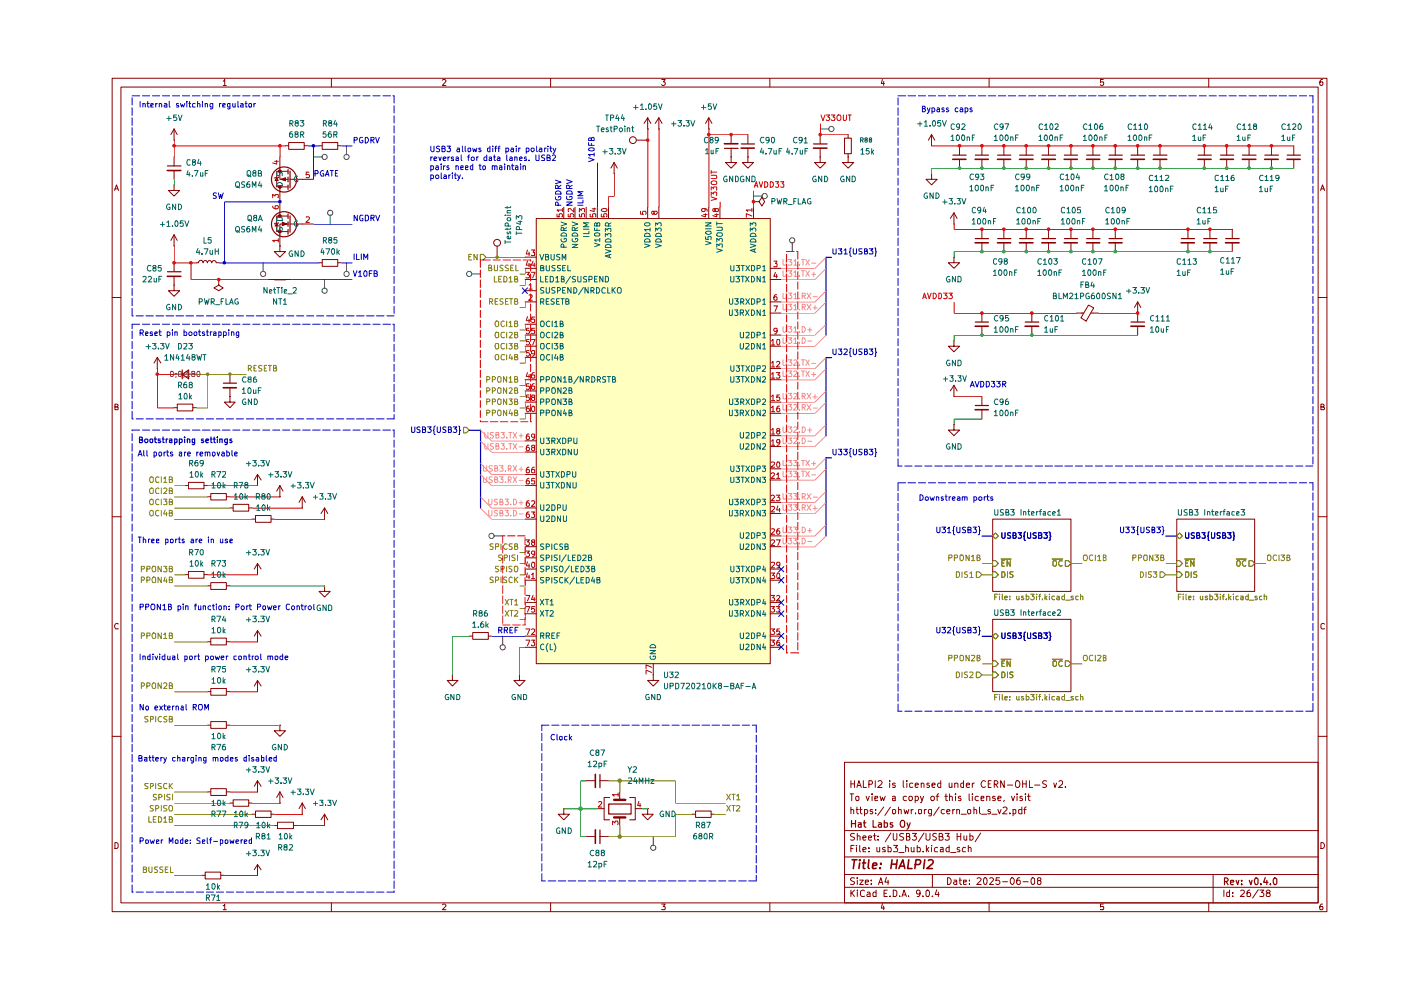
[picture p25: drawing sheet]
<svg xmlns="http://www.w3.org/2000/svg" width="297mm" height="210mm" viewBox="0 0 297 210" stroke-linecap="round" stroke-linejoin="round" font-family="sans-serif">
<g fill="none" stroke="#890000" stroke-width=".21">
<path d="M23.8 16.6h257.5v176.7h-257.5zM25.6 18.5h253.9v172.9h-253.9zM47.3 17.2h.2l.2-.4v1.3M47.3 18.1h.7M70.3 16.6v1.9M93.8 17l.2-.2h.3l.3 .3-.8 1h.8M116.7 16.6v1.9M140.3 16.8h.7l-.4 .6 .4 .1v.4l-.2 .2h-.4l-.1-.2M163.2 16.6v1.9M187.1 16.8l-.3 .9h.7M187.4 17.3v.8M209.7 16.6v1.9"/>
<path d="M233.9 16.8h-.6v.6h.6l.1 .1-.1 .5-.4 .1-.2-.2M256.3 16.6v1.9M280.4 16.8h-.3a.93 .93 0 0 0-.2 1.2h.5l.1-.5-.1-.1h-.5l-.1 .1M24.3 40.4l.4-1.2 .4 1.2M24.4 40h.6M280 40.4l.4-1.2 .4 1.2M280.1 40h.6M23.8 63.1h1.8M279.5 63.1h1.8M24.4 86.3h.4l.2-.3v-.2l-.6-.1v1.2h.6v-.5l-.2-.1M280.1 86.3l.6-.1v-.4l-.6-.1v1.2h.6l.1-.4-.3-.2M23.8 109.6h1.8"/>
<path d="M279.5 109.6h1.8M25 132.3l-.1-.1a.66 .66 0 0 0-.6 .4 .66 .66 0 0 0 .2 .7h.5M280.8 132.3l-.4-.1-.3 .3v.6l.1 .2h.6M23.8 156.1h1.8M279.5 156.1h1.8M24.4 178.6h.3l.3 .4v.6l-.3 .3h-.3zM179.1 161.6h100.4v29.8h-100.4zM179.1 176.1h100.4M180.2 168.3h.8M180.4 171.7l.4-.1 .2 .2v.8M180.4 165.5v1.5M180.4 171.1v1.5"/>
<path d="M180.4 179.9h.4M180.4 166.2h.8M180.6 168.3v1.5M181.1 179.2h-.7v1.4M181.2 176.8l-.6-.1-.3 .3 .1 .3 .7 .2 .1 .2a.51 .51 0 0 1-.3 .4 .51 .51 0 0 1-.6 0M181.2 165.5v1.5M181.5 168.9h.6l-.1 .8h-.5zM181.5 171.6h.5M181.6 179.2v.1M181.6 179.7v.9M181.7 171.1v1.2l.3 .3M181.7 167l.4-1.5 .5 1.5"/>
<path d="M181.8 177.3l.3-.1 .3 .2v.7M181.8 176.7v1.4M181.8 166.5h.6M182.3 179.2v1.2l.1 .2M182.3 171.6h.5M182.4 171.1v1.2l.4 .3M183 177.6l.6-.1-.1-.2-.4-.1-.1 .2v.7h.5M183 165.5v1.5h.7M183.3 171.7h.6l.1 .6a.45 .45 0 0 1-.7 .2M183.3 171.6v1.4M183.6 168.8l.4 1 .3-1M184.1 177.6l.7-.1-.1-.2-.4-.1-.2 .2 .1 .7h.5"/>
<path d="M184.2 179.7v.2M184.2 166.3h.5a.41 .41 0 0 0 .3-.4 .41 .41 0 0 0-.3-.4h-.5v1.5M184.9 168.3v.2M184.9 168.8v1M185 171.7l-.4-.1-.1 .2 .1 .2 .4 .1v.4h-.5M185.2 177.2h.5M185.4 176.7v1.2l.3 .2M185.5 169.2h.6v-.3h-.6v.8h.6M185.6 165.5v1.5M185.7 172.4v.2M185.7 171.7v.1M185.9 179.7l.1 .9 .5-.1"/>
<path d="M186.2 178v.1M186.2 177.3v.1M186.2 165.7l.6-.2 .2 .4-.1 .3-.8 .8h.9M186.5 179.7v.9M186.6 168.8l.2 1 .3-.7 .3 .7 .3-1M187.4 171.1l-1.3 1.8M187.7 179.7a.35 .35 0 0 0-.4 0 .35 .35 0 0 0-.2 .3l.6 .3v.3h-.6M188.3 179.2v1.4h.6v-.9h-.6M188.6 165.5v.2M188.6 166v1M188.8 171.1l-1.2 1.8M188.9 176.6l-1.2 1.9"/>
<path d="M189.2 171.7h.1a.36 .36 0 0 1 .6 .2l-.1 .6-.3 .1-.3-.2zM189.2 168.9h.6v.9M189.4 176.7v1.2l.2 .2 .5-.1v-1.3M189.5 179.2h.8l-.5 .5h.3l.2 .3-.1 .5h-.7M189.8 169.2h-.6v.5h.6M189.8 166.1l-.3-.1-.3 .2 .1 .3h.5v.4h-.6M190.5 171.7h.6v.9M190.5 171.1v1.5M191.5 165.5v1.3l.2 .2M191.6 176.8a.52 .52 0 0 0-.9 .3l.9 .6-.3 .4h-.6M191.7 171.6l.2 1 .3-.7 .2 .7 .3-1M192 179.8v-.1a.36 .36 0 0 1 .6 .2v.7"/>
<path d="M192 179.2v1.4M192.2 177.4l.7-.1v-.4l-.7-.2v1.4h.5l.2-.2v-.3l-.3-.2M192.2 168.9l-.4-.1-.3 .3v.4l.3 .3 .4-.1M192.3 165.5v.2M192.3 166v1M192.8 168.9h.6v.6l-.2 .3h-.3l-.2-.3zM193.2 179.7l.1 .9 .5-.1M193.2 171.6v1M193.4 176.7h.9l-.5 .6 .4 .1 .1 .5-.3 .2h-.4l-.2-.1M193.5 166.1l-.4-.1-.2 .2v.7h.6M193.6 171.6l-.4 .3M193.8 179.7v.9"/>
<path d="M194 168.9l.5-.1 .2 .3v.4l-.2 .3-.5-.1M194 166.5l.7-.1-.1-.3-.4-.1-.2 .2v.6l.2 .2 .4-.1M194 168.8v1.4M194.1 172.4v.2M194.5 179.2v1.4h.6v-.9h-.6M194.7 171.7h.7l-.1 .8-.3 .1-.3-.2zM195.1 168.8l.4 1M195.3 166.2l.2-.2 .4 .2v.8M195.3 166v1M195.8 168.8l-.4 1.3-.3 .1M195.9 176.6l-1.2 1.9M196 171.6v1"/>
<path d="M196.3 176.7v1.2l.3 .2h.3l.3-.2v-1.2M196.4 171.6l-.4 .3M196.4 179.2v1.4M196.9 179.7l-.5 .6M197 166.1l-.3-.1-.2 .3 .1 .2h.3l.2 .3-.2 .2-.4-.1M197.4 168.9l.5-.1 .2 .3v.4l-.2 .3h-.3l-.3-.3zM197.5 179.2v.1M197.5 171.6v1.1l-.2 .3h-.4M197.5 171.7l-.4-.1-.3 .3 .1 .6h.6M197.5 179.7v.9M197.6 166.5l.7-.1-.2-.4-.5 .2v.6l.3 .2 .3-.1M198.4 168.8h.6"/>
<path d="M198.5 176.8l-.5-.1-.2 .3 .1 .3 .5 .2v.6h-.6M198.8 179.7h-.4l-.3 .3 .2 .6h.5M199 168.3l-.3 .3v1.2M199.1 177.4l.7-.1 .1-.3-.3-.3h-.5v1.4h.6l.3-.2v-.3l-.4-.2M199.1 171.1l-1.2 1.8M199.4 179.7h.6v.9h-.6v-.4l.6-.2M199.5 166.1l-.5-.1-.2 .3v.4l.2 .3 .5-.1M199.5 165.5v1.5M200.2 171.7l-.4-.1-.3 .3v.4l.3 .3 .4-.1M200.3 168.8h.6M200.4 176.7h.8l-.4 .6 .4 .1v.6l-.2 .1h-.4l-.2-.1M200.6 168.3v1.4l.3 .1"/>
<path d="M200.7 172h.7l-.2-.4h-.3l-.2 .2v.5l.2 .3 .4-.1M201.2 179.2v1.4h-.5l-.1-.3v-.5l.3-.1h.3M201.2 166v.9l.4 .1 .2-.2M201.3 168.9l.4-.1 .2 .2v.8M201.3 168.3v1.5M201.8 166v1M202 171.6v1M202.4 171.6l-.4 .3M202.4 166.2l.3-.2 .4 .2v.8M202.4 166v1M202.6 168.3v.2M202.6 168.8v1"/>
<path d="M202.8 171.7l.5-.1 .1 .2v.8M202.8 171.6v1M202.9 176.7v1.4M202.9 177.4h.8M203.4 179.7h-.3l-.2 .2 .2 .3 .4 .1-.1 .3h-.5M203.7 168.9l-.3-.1-.2 .3 .1 .1h.3l.2 .4-.2 .2-.4-.1M203.7 176.7v1.4M203.8 172.6h1.1M204.3 166.1l-.4-.1-.2 .2v.6l.2 .2 .4-.1M204.3 165.5v1.5M204.4 177.2l.1 .9h.3l.2-.1M204.7 179.7h-.4a.59 .59 0 0 0-.1 .9h.5"/>
<path d="M204.9 166.5l.7-.1v-.3l-.5-.1-.2 .2v.6l.2 .2 .5-.1M205 177.2v.9M205.2 171.7h.6l-.1 .8h-.5zM205.3 179.8l.3-.1h.2l.1 .9M205.3 179.2v1.4M205.5 168.3v1.3l.1 .2M205.6 177.3l.5-.1 .2 .3v.4l-.2 .2h-.5M205.6 176.7v1.4M206.1 168.3v.2M206.1 166v1M206.1 168.8v1M206.5 171.7l.3-.1 .3 .2v.8"/>
<path d="M206.5 171.1v1.5M206.6 166l-.5 .3M207.4 168.9h-.6l-.1 .6a.45 .45 0 0 0 .7 .2M207.7 171.1v1.2l.2 .3M207.9 176.6l-1.2 1.9M208 169.2h.6v-.3h-.6v.8h.6M208.1 172.6h1.1M208.9 165.7v-.1a.7 .7 0 0 0-.9 .5 .7 .7 0 0 0 .5 .9l.4-.2M209.2 168.9l.4-.1 .3 .2v.8M209.2 168.8v1M209.5 166.2h.5M210 171.7l-.4-.1-.1 .2v.2l.5 .1v.4h-.5"/>
<path d="M210.1 165.5h-.6v1.5h.6M210.3 172.6h1.1M210.8 166.3l.7-.1a.45 .45 0 0 0-.2-.7h-.5v1.5M211 168.9h-.5v.3l.5 .1 .1 .3-.3 .2-.3-.1M211.1 166.3l.5 .7M211.6 171.6l.3 1 .3-1M211.6 169.2h.6v-.3l-.5-.1-.1 .2v.6l.1 .2 .5-.1M212.7 171.3l.6-.2 .2 .4-.9 1.1h.9M212.9 169.7l-.1 .2M212.9 165.5v1.5l-.7-1.5v1.5M213.6 166.5h1.1M214.1 172.4v.2"/>
<path d="M214.4 168.8l.4 1 .3-1M214.8 171.7h.6v.7l-.3 .2-.3-.1M214.8 171.6v1.4M215.5 165.6l.1-.1a.73 .73 0 0 1 .7 .7 .73 .73 0 0 1-.7 .8l-.2-.2-.1-.3zM215.6 168.3v.2M215.6 168.8v1M216.6 171.7h-.6v.7l.2 .2 .4-.1M216.6 171.1v1.5M216.7 168.9l-.3-.1-.2 .3 .1 .1h.3l.2 .4-.2 .2-.4-.1M216.8 166.2h.8M216.8 165.5v1.5M217.1 171.6h.5"/>
<path d="M217.4 168.3v.2M217.4 168.8v1M217.6 171.1l-.4 .3v1.2M217.6 165.5v1.5M217.8 168.8h.6M218.1 168.3v1.3l.3 .2M218.3 165.5v1.5h.6M219.4 166.5h1.1M221.9 165.6l-.6-.1-.2 .4 .1 .3 .5 .2 .2 .3a.6 .6 0 0 1-.8 .2M223.4 166l.3 1 .3-1M224.5 165.7l.2-.2 .5 .1 .1 .6-.9 .8h.9M225.9 166.8v.2"/>
<path d="M280.1 178.6a.65 .65 0 0 1 .7 .7 .65 .65 0 0 1-.7 .6zM47.3 192h.2l.2-.3v1.2M47.3 192.9h.7M70.3 191.4v1.9M93.8 191.9l.2-.2h.3l.3 .2-.8 1h.8M116.7 191.4v1.9M140.3 191.7h.7l-.4 .5 .4 .2v.3l-.1 .2-.6-.1M163.2 191.4v1.9M179.1 188.1h100.4M179.1 185.4h100.4M179.1 181.7h100.4M180.4 188.7v1.4"/>
<path d="M180.6 189.3l.6 .8M181.2 186.2l-.6-.1-.3 .3 .3 .4 .6 .3a.51 .51 0 0 1-.3 .4 .51 .51 0 0 1-.6 0M181.2 188.7l-.8 .8M181.8 188.7v.2M181.8 186.1v.2M181.8 186.6v.9M181.8 189.1v1M182.3 186.6h.7l-.7 .9h.7M183 180.2l.6-.2-.1-.3h-.4l-.1 .2v.7h.5M183.3 188.9l-.4-.2-.5 .4 .1 .8 .2 .2 .6-.1M183.5 187l.6-.1v-.3h-.6v.2v.7h.6M183.9 189.2l.4-.1 .2 .3v.7h-.6l-.1-.4 .7-.2"/>
<path d="M184.2 180.5v.1M184.7 187.4v.1M184.7 186.6v.2M185.7 188.7v1.4h-.5v-.9h.5M186.3 187.5l.5-1.4 .4 1.4M186.4 187.1h.6M187.1 191.6l-.3 .9h.7M187.4 192.1v.8M187.4 189.4h.5M187.9 186l-.3 1h.9M188.1 188.7h-.7v1.4h.7M188.3 186.6v.9"/>
<path d="M188.7 190v.1M189.4 188.7h.3l.4 .4v.6l-.2 .4h-.5zM190.6 180.8h1.1M190.7 190v.1M191.2 190.1l.5-1.4 .5 1.4M191.3 189.7h.7M192.6 190v.1M195.1 189.3v.2l-.6 .1-.2-.3v-.3l.2-.3 .6 .2v.8l-.3 .4h-.3M195.7 190v.1M195.7 180.5v.1M196.6 188.7a.78 .78 0 0 1 .6 .6 .78 .78 0 0 1-.3 .8h-.4l-.2-.3v-.8zM196.6 180.1l.3 .5"/>
<path d="M197.7 190v.1M197.7 185.4v2.7M198.6 188.6l-.3 1.1h.8M199 189.1v1M200.9 186.1a.72 .72 0 0 1 .8 .7 .72 .72 0 0 1-.8 .7zM201.6 180.8h1.1M202.3 186.6h.5v.9M202.8 186.9h-.4l-.2 .3 .2 .3h.4M203.4 186.6h.5M203.5 186.1v1.2l.4 .2M204.3 187l.6-.1v-.3h-.6v.9h.6M205.6 187.4v.1"/>
<path d="M205.6 186.6v.2M207.2 186.3v-.1a.47 .47 0 0 1 .8 .3l-.9 1h.9M208.6 186.3l.3-.2a.8 .8 0 0 1 .4 .7 .8 .8 0 0 1-.4 .7l-.3-.1-.1-.5zM209.7 191.4v1.9M209.9 186.3l.1-.2h.4l.2 .4-.8 1h.8M211.9 186.1h-.7l-.1 .7 .3-.2 .4 .1 .2 .6a.52 .52 0 0 1-.9 .1M212.6 186.9h1M214.5 186.1a.75 .75 0 0 1 .6 .7 .75 .75 0 0 1-.6 .7 .92 .92 0 0 1 0-1.4zM216.2 186.1l-.5 .2a1.02 1.02 0 0 0 .1 1.2l.5-.1v-.6l-.5-.2-.3 .3M216.9 186.9h1.1M218.8 186.2l.3-.1 .3 .3v.9l-.3 .2a.78 .78 0 0 1-.6-.5 .78 .78 0 0 1 .3-.8zM220.2 186.7l-.3-.3 .3-.3 .4 .1v.4a.56 .56 0 0 0-.5 .2 .56 .56 0 0 0-.1 .7h.6l.1-.6-.2-.2"/>
<path d="M233.9 191.7h-.6v.6l.6-.1 .1 .2-.1 .5-.6-.1M256.3 191.4v1.9M257.2 185.4v6M259.5 188.7v1.4M260.7 188.7v1.4h-.5l-.1-.8 .2-.2 .4 .1M261.4 190v.1M261.4 189.2v.2M263 188.9l.2-.2 .5 .1 .1 .5-.8 .8h.8M265 188.7h-.3l-.3 .4v.9h.7l.1-.5-.3-.3-.4 .1-.1 .2M266.8 188.6l-1.2 1.8M267.1 188.7h.9l-.6 .5h.3l.3 .3-.1 .5h-.8M268.7 189.3l-.2-.2 .2-.4h.4l.2 .3-.2 .3h-.4l-.2 .3 .1 .5h.5l.2-.5-.2-.3"/>
<path d="M280.4 191.7h-.3a.93 .93 0 0 0-.2 1.2h.5l.1-.5-.1-.2h-.5l-.1 .2"/>
</g>
<g fill="none" stroke="#890000" stroke-width=".25">
<path d="M180.5 173.9v1.5M180.5 174.6h.9M181.4 173.9v1.5M182 174.5h.6v.9M182.6 174.8l-.6 .1v.4h.6M183.1 174.5h.5M183.2 173.9v1.2l.4 .3M185.1 173.9v1.5h.7M186.3 174.5h.5l.1 .9M186.9 174.8h-.5l-.2 .2 .2 .4 .5-.1M187.5 174.5h.7v.7l-.3 .2-.4-.1M187.5 173.9v1.5"/>
<path d="M189.3 174.5h-.5v.3l.5 .3-.2 .3-.3-.1M191.2 173.9h.3l.3 .3v.9l-.3 .3h-.3a.89 .89 0 0 1 0-1.5zM192.3 174.5l.3 .9M193 174.5l-.5 1.2-.2 .1M259.6 186.9h.5l.3-.3v-.2l-.3-.3h-.5v1.5M260 186.9l.4 .7M260.9 187.1l.7-.1-.1-.4h-.5l-.1 .2 .1 .7h.5M262.1 186.6l.3 1 .3-1M263.3 187.4v.2M263.3 186.6v.2M264.9 186.6l.3 1 .3-1M266.1 186.2l.3-.1 .3 .3v.8l-.3 .4a.9 .9 0 0 1-.3-1.4z"/>
<path d="M267.3 187.4v.2M268.3 186.1l-.4 1h.9M268.6 186.6v1M269.4 187.4v.2M270.1 186.2l.3-.1 .3 .3v.8l-.3 .4a.9 .9 0 0 1-.3-1.4z"/>
</g>
<g fill="none" stroke="#890000" stroke-width=".34">
<path d="M180.7 182.3h1M181.2 182.3l-.3 1.8M182.3 182.3v.2M182.3 183l-.2 1.1M182.9 183h.6M183.2 182.3l-.2 1.8h.4M184.2 182.3l-.1 1.6 .2 .2M185 183.6l.9-.2-.1-.4h-.6l-.2 .9 .2 .2h.5M186.6 184v.1M186.8 183v.2M189 183.2h1.1M189.1 182.3l-.2 1.8"/>
<path d="M190.2 182.3l-.2 1.8M190.6 184.1l.8-1.8 .4 1.8M190.8 183.6h.9M192.7 182.3l-.3 1.8h1M194 183.3h.8l.3-.2a.5 .5 0 0 0-.2-.8h-.7l-.2 1.8M196.1 182.3l-.3 1.8M196.8 182.5l.3-.2 .6 .1a.51 .51 0 0 1 0 .7l-1.2 1h1.2"/>
</g>
<path d="M210.5 140.1h.6l.6 .6-.6 .6h-.6z" fill="#fff"/>
<path d="M210.5 140.1h.6l.6 .6-.6 .6h-.6z" fill="none" stroke="#735600" stroke-width=".21"/>
<path d="M212.2 139.8h2.2M212.4 140.6h.4M213 140.1h-.6v1.2h.6M214.2 140.1v1.2l-.7-1.2v1.2" fill="none" stroke="#848400" stroke-width=".21"/>
<path d="M210.5 134.9l.6-.6 .6 .6-.6 .6z" fill="#fff"/>
<path d="M210.5 134.9l.6-.6 .6 .6-.6 .6z" fill="none" stroke="#735600" stroke-width=".21"/>
<path d="M212.4 134.2v.9a.35 .35 0 0 0 .4 .3 .35 .35 0 0 0 .3-.3v-.9M214.3 134.3l-.4-.1-.3 .3 .1 .2 .5 .2v.4h-.6M214.8 134.8h.4l.2-.2v-.3l-.2-.1h-.4v1.2l.6-.1 .1-.3-.3-.2M215.9 134.2h.7l-.5 .4 .5 .3-.1 .4h-.6M217.4 134l-.2 .2v.7l-.2 .1h.2v.6l.2 .2M217.8 134.2v.9l.3 .3 .4-.1v-1.1M219.7 134.3l-.4-.1-.3 .3 .3 .3 .4 .2v.3h-.7M220.2 134.8h.4l.3-.3-.1-.2-.6-.1v1.2h.5l.2-.1v-.4l-.3-.1M221.3 134.2h.8l-.5 .4 .5 .3-.1 .4h-.7M222.4 134l.3 .2v.6l.1 .2-.1 .1-.1 .7h-.2" fill="none" stroke="#020087" stroke-width=".21"/>
<path d="M225.9 140.1h.6l.6 .6-.6 .6h-.6z" fill="#fff"/>
<path d="M225.9 140.1h.6l.6 .6-.6 .6h-.6z" fill="none" stroke="#735600" stroke-width=".21"/>
<path d="M223.1 139.8h2.2M223.3 140.3l.1-.2h.4a.86 .86 0 0 1 0 1.2l-.5-.2zM225.2 140.2l-.5-.1a.67 .67 0 0 0-.3 .7 .67 .67 0 0 0 .5 .5l.3-.2" fill="none" stroke="#848400" stroke-width=".21"/>
<path d="M210.5 142.5h.6l.6 .6-.6 .6h-.6z" fill="#fff"/>
<path d="M210.5 142.5h.6l.6 .6-.6 .6h-.6z" fill="none" stroke="#735600" stroke-width=".21"/>
<path d="M212.4 142.5h.4a.66 .66 0 0 1 .3 .7 .66 .66 0 0 1-.7 .5zM213.6 142.5v1.2M214.8 142.5h-.6v.5l.5 .2 .1 .2-.3 .3-.4-.1" fill="none" stroke="#848400" stroke-width=".21"/>
<g fill="#fff">
<path d="M210.5 131.3h16.6v15.3h-16.6z"/>
<path d="M249.5 118.9h.6l.6 .6-.6 .6h-.6z"/>
</g>
<path d="M249.5 118.9h.6l.6 .6-.6 .6h-.6z" fill="none" stroke="#735600" stroke-width=".21"/>
<path d="M251.2 118.5h2.1M251.4 119.4h.4M252 118.9h-.6v1.2h.6M253.1 118.9v1.2l-.6-1.2v1.2" fill="none" stroke="#848400" stroke-width=".21"/>
<path d="M249.5 113.6l.6-.6 .6 .6-.6 .6z" fill="#fff"/>
<path d="M249.5 113.6l.6-.6 .6 .6-.6 .6z" fill="none" stroke="#735600" stroke-width=".21"/>
<path d="M251.4 112.9v1l.2 .2 .4-.1v-1.1M253.2 113l-.4-.1-.3 .3 .3 .3 .4 .2v.3h-.7M253.7 113.5h.5l.1-.1v-.4l-.6-.1v1.2l.6-.1 .1-.3-.2-.2M254.8 112.9h.7l-.3 .5 .3 .1v.5h-.7M256.4 112.8l-.2 .1v.6l-.2 .2 .2 .2v.7h.2M256.9 112.9v1.1l.1 .1 .5-.1v-.1v-1M258.7 113h-.7v.4l.7 .4-.2 .3-.5-.1M259.2 113.5h.5v-.5l-.5-.1v1.2h.5l.2-.4-.3-.2M260.3 112.9h.7l-.4 .5 .3 .1v.5h-.6M261.4 112.8a1.68 1.68 0 0 1 0 1.8" fill="none" stroke="#020087" stroke-width=".21"/>
<path d="M264.8 118.9h.6l.6 .6-.6 .6h-.6z" fill="#fff"/>
<path d="M264.8 118.9h.6l.6 .6-.6 .6h-.6z" fill="none" stroke="#735600" stroke-width=".21"/>
<path d="M262.1 118.5h2.1M262.4 118.9h.4a.86 .86 0 0 1-.1 1.2h-.2a.86 .86 0 0 1-.1-1.2zM264.1 119l-.5-.1a.67 .67 0 0 0-.2 .6 .67 .67 0 0 0 .5 .6l.2-.2" fill="none" stroke="#848400" stroke-width=".21"/>
<path d="M249.5 121.2h.6l.6 .6-.6 .6h-.6z" fill="#fff"/>
<path d="M249.5 121.2h.6l.6 .6-.6 .6h-.6z" fill="none" stroke="#735600" stroke-width=".21"/>
<path d="M251.4 121.2h.5l.1 .3v.6l-.3 .3h-.3zM252.5 121.2v1.2M253.7 121.2h-.5l-.1 .2 .1 .4 .5 .1v.4l-.1 .1-.5-.1" fill="none" stroke="#848400" stroke-width=".21"/>
<g fill="#fff">
<path d="M249.5 110.1h16.5v15.3h-16.5z"/>
<path d="M210.5 118.9h.6l.6 .6-.6 .6h-.6z"/>
</g>
<path d="M210.5 118.9h.6l.6 .6-.6 .6h-.6z" fill="none" stroke="#735600" stroke-width=".21"/>
<path d="M212.2 118.5h2.2M212.4 119.4h.4M213 118.9h-.6v1.2h.6M214.2 118.9v1.2l-.7-1.2v1.2" fill="none" stroke="#848400" stroke-width=".21"/>
<path d="M210.5 113.6l.6-.6 .6 .6-.6 .6z" fill="#fff"/>
<path d="M210.5 113.6l.6-.6 .6 .6-.6 .6z" fill="none" stroke="#735600" stroke-width=".21"/>
<path d="M212.4 112.9v1a.35 .35 0 0 0 .4 .2 .35 .35 0 0 0 .3-.2v-1M214.3 113l-.4-.1-.3 .3 .1 .3 .5 .1v.4h-.6M214.8 113.5h.4l.2-.1v-.4l-.6-.1v1.2l.6-.1 .1-.3-.3-.2M215.9 112.9h.7l-.5 .5 .5 .2-.1 .4h-.6M217.4 112.8l-.2 .1v.7l-.2 .1h.2v.7l.2 .2M217.8 112.9v1l.3 .2 .4-.1v-1.1M219.7 113l-.4-.1-.3 .3 .3 .3 .4 .2v.3h-.7M220.2 113.5h.4l.3-.2-.1-.3-.6-.1v1.2h.5l.2-.1v-.4l-.3-.1M221.3 112.9h.8l-.5 .5 .5 .2-.1 .4h-.7M222.4 112.8l.3 .1v.6l.1 .2-.1 .2-.1 .7h-.2" fill="none" stroke="#020087" stroke-width=".21"/>
<path d="M225.9 118.9h.6l.6 .6-.6 .6h-.6z" fill="#fff"/>
<path d="M225.9 118.9h.6l.6 .6-.6 .6h-.6z" fill="none" stroke="#735600" stroke-width=".21"/>
<path d="M223.1 118.5h2.2M223.3 119l.1-.1h.4a.86 .86 0 0 1 0 1.2l-.5-.2zM225.2 119l-.5-.1a.67 .67 0 0 0-.3 .6 .67 .67 0 0 0 .5 .6l.3-.2" fill="none" stroke="#848400" stroke-width=".21"/>
<path d="M210.5 121.2h.6l.6 .6-.6 .6h-.6z" fill="#fff"/>
<path d="M210.5 121.2h.6l.6 .6-.6 .6h-.6z" fill="none" stroke="#735600" stroke-width=".21"/>
<path d="M212.4 121.2h.4a.66 .66 0 0 1 .3 .8 .66 .66 0 0 1-.7 .4zM213.6 121.2v1.2M214.8 121.2h-.6v.6l.5 .1 .1 .3-.3 .2-.4-.1" fill="none" stroke="#848400" stroke-width=".21"/>
<path d="M210.5 110.1h16.6v15.3h-16.6z" fill="#fff"/>
<path d="M113.7 46.3h49.6v94.4h-49.6z" fill="#ffffbf"/>
<path d="M210.5 140.1h.6l.6 .6-.6 .6h-.6z" fill="#fff"/>
<path d="M210.5 140.1h.6l.6 .6-.6 .6h-.6z" fill="none" stroke="#735600" stroke-width=".21"/>
<path d="M212.2 139.8h2.2M212.4 140.6h.4M213 140.1h-.6v1.2h.6M214.2 140.1v1.2l-.7-1.2v1.2" fill="none" stroke="#848400" stroke-width=".21"/>
<path d="M210.5 134.9l.6-.6 .6 .6-.6 .6z" fill="#fff"/>
<path d="M210.5 134.9l.6-.6 .6 .6-.6 .6z" fill="none" stroke="#735600" stroke-width=".21"/>
<path d="M212.4 134.2v.9a.35 .35 0 0 0 .4 .3 .35 .35 0 0 0 .3-.3v-.9M214.3 134.3l-.4-.1-.3 .3 .1 .2 .5 .2v.4h-.6M214.8 134.8h.4l.2-.2v-.3l-.2-.1h-.4v1.2l.6-.1 .1-.3-.3-.2M215.9 134.2h.7l-.5 .4 .5 .3-.1 .4h-.6M217.4 134l-.2 .2v.7l-.2 .1h.2v.6l.2 .2M217.8 134.2v.9l.3 .3 .4-.1v-1.1M219.7 134.3l-.4-.1-.3 .3 .3 .3 .4 .2v.3h-.7M220.2 134.8h.4l.3-.3-.1-.2-.6-.1v1.2h.5l.2-.1v-.4l-.3-.1M221.3 134.2h.8l-.5 .4 .5 .3-.1 .4h-.7M222.4 134l.3 .2v.6l.1 .2-.1 .1-.1 .7h-.2" fill="none" stroke="#020087" stroke-width=".21"/>
<path d="M225.9 140.1h.6l.6 .6-.6 .6h-.6z" fill="#fff"/>
<path d="M225.9 140.1h.6l.6 .6-.6 .6h-.6z" fill="none" stroke="#735600" stroke-width=".21"/>
<path d="M223.1 139.8h2.2M223.3 140.3l.1-.2h.4a.86 .86 0 0 1 0 1.2l-.5-.2zM225.2 140.2l-.5-.1a.67 .67 0 0 0-.3 .7 .67 .67 0 0 0 .5 .5l.3-.2" fill="none" stroke="#848400" stroke-width=".21"/>
<path d="M210.5 142.5h.6l.6 .6-.6 .6h-.6z" fill="#fff"/>
<path d="M210.5 142.5h.6l.6 .6-.6 .6h-.6z" fill="none" stroke="#735600" stroke-width=".21"/>
<path d="M212.4 142.5h.4a.66 .66 0 0 1 .3 .7 .66 .66 0 0 1-.7 .5zM213.6 142.5v1.2M214.8 142.5h-.6v.5l.5 .2 .1 .2-.3 .3-.4-.1" fill="none" stroke="#848400" stroke-width=".21"/>
<path d="M210.5 131.3h16.6v15.3h-16.6z" fill="none" stroke="#890000" stroke-width=".21"/>
<path d="M249.5 118.9h.6l.6 .6-.6 .6h-.6z" fill="#fff"/>
<path d="M249.5 118.9h.6l.6 .6-.6 .6h-.6z" fill="none" stroke="#735600" stroke-width=".21"/>
<path d="M251.2 118.5h2.1M251.4 119.4h.4M252 118.9h-.6v1.2h.6M253.1 118.9v1.2l-.6-1.2v1.2" fill="none" stroke="#848400" stroke-width=".21"/>
<path d="M249.5 113.6l.6-.6 .6 .6-.6 .6z" fill="#fff"/>
<path d="M249.5 113.6l.6-.6 .6 .6-.6 .6z" fill="none" stroke="#735600" stroke-width=".21"/>
<path d="M251.4 112.9v1l.2 .2 .4-.1v-1.1M253.2 113l-.4-.1-.3 .3 .3 .3 .4 .2v.3h-.7M253.7 113.5h.5l.1-.1v-.4l-.6-.1v1.2l.6-.1 .1-.3-.2-.2M254.8 112.9h.7l-.3 .5 .3 .1v.5h-.7M256.4 112.8l-.2 .1v.6l-.2 .2 .2 .2v.7h.2M256.9 112.9v1.1l.1 .1 .5-.1v-.1v-1M258.7 113h-.7v.4l.7 .4-.2 .3-.5-.1M259.2 113.5h.5v-.5l-.5-.1v1.2h.5l.2-.4-.3-.2M260.3 112.9h.7l-.4 .5 .3 .1v.5h-.6M261.4 112.8a1.68 1.68 0 0 1 0 1.8" fill="none" stroke="#020087" stroke-width=".21"/>
<path d="M264.8 118.9h.6l.6 .6-.6 .6h-.6z" fill="#fff"/>
<path d="M264.8 118.9h.6l.6 .6-.6 .6h-.6z" fill="none" stroke="#735600" stroke-width=".21"/>
<path d="M262.1 118.5h2.1M262.4 118.9h.4a.86 .86 0 0 1-.1 1.2h-.2a.86 .86 0 0 1-.1-1.2zM264.1 119l-.5-.1a.67 .67 0 0 0-.2 .6 .67 .67 0 0 0 .5 .6l.2-.2" fill="none" stroke="#848400" stroke-width=".21"/>
<path d="M249.5 121.2h.6l.6 .6-.6 .6h-.6z" fill="#fff"/>
<path d="M249.5 121.2h.6l.6 .6-.6 .6h-.6z" fill="none" stroke="#735600" stroke-width=".21"/>
<path d="M251.4 121.2h.5l.1 .3v.6l-.3 .3h-.3zM252.5 121.2v1.2M253.7 121.2h-.5l-.1 .2 .1 .4 .5 .1v.4l-.1 .1-.5-.1" fill="none" stroke="#848400" stroke-width=".21"/>
<path d="M249.5 110.1h16.5v15.3h-16.5z" fill="none" stroke="#890000" stroke-width=".21"/>
<path d="M210.5 118.9h.6l.6 .6-.6 .6h-.6z" fill="#fff"/>
<path d="M210.5 118.9h.6l.6 .6-.6 .6h-.6z" fill="none" stroke="#735600" stroke-width=".21"/>
<path d="M212.2 118.5h2.2M212.4 119.4h.4M213 118.9h-.6v1.2h.6M214.2 118.9v1.2l-.7-1.2v1.2" fill="none" stroke="#848400" stroke-width=".21"/>
<path d="M210.5 113.6l.6-.6 .6 .6-.6 .6z" fill="#fff"/>
<path d="M210.5 113.6l.6-.6 .6 .6-.6 .6z" fill="none" stroke="#735600" stroke-width=".21"/>
<path d="M212.4 112.9v1a.35 .35 0 0 0 .4 .2 .35 .35 0 0 0 .3-.2v-1M214.3 113l-.4-.1-.3 .3 .1 .3 .5 .1v.4h-.6M214.8 113.5h.4l.2-.1v-.4l-.6-.1v1.2l.6-.1 .1-.3-.3-.2M215.9 112.9h.7l-.5 .5 .5 .2-.1 .4h-.6M217.4 112.8l-.2 .1v.7l-.2 .1h.2v.7l.2 .2M217.8 112.9v1l.3 .2 .4-.1v-1.1M219.7 113l-.4-.1-.3 .3 .3 .3 .4 .2v.3h-.7M220.2 113.5h.4l.3-.2-.1-.3-.6-.1v1.2h.5l.2-.1v-.4l-.3-.1M221.3 112.9h.8l-.5 .5 .5 .2-.1 .4h-.7M222.4 112.8l.3 .1v.6l.1 .2-.1 .2-.1 .7h-.2" fill="none" stroke="#020087" stroke-width=".21"/>
<path d="M225.9 118.9h.6l.6 .6-.6 .6h-.6z" fill="#fff"/>
<path d="M225.9 118.9h.6l.6 .6-.6 .6h-.6z" fill="none" stroke="#735600" stroke-width=".21"/>
<path d="M223.1 118.5h2.2M223.3 119l.1-.1h.4a.86 .86 0 0 1 0 1.2l-.5-.2zM225.2 119l-.5-.1a.67 .67 0 0 0-.3 .6 .67 .67 0 0 0 .5 .6l.3-.2" fill="none" stroke="#848400" stroke-width=".21"/>
<path d="M210.5 121.2h.6l.6 .6-.6 .6h-.6z" fill="#fff"/>
<path d="M210.5 121.2h.6l.6 .6-.6 .6h-.6z" fill="none" stroke="#735600" stroke-width=".21"/>
<g fill="none" stroke="#848400" stroke-width=".21">
<path d="M103.6 56.8l.6-.1v-.3l-.2-.2h-.4v1.2h.6l.1-.3-.3-.3M104.8 56.2l.1 1.2h.5l.1-.2v-1M104.8 58.6v1.2h.6M105.7 59.2h.5M106.3 58.6h-.6v1.2h.6M106.7 56.3h-.6v.4l.5 .2 .1 .3-.1 .2h-.6M106.8 58.6a.66 .66 0 0 1 .7 .4 .66 .66 0 0 1-.2 .8h-.5zM107.8 56.3l-.5-.1-.2 .3 .1 .2 .6 .3v.3l-.7 .1M107.9 58.9l.4-.3v1.2M107.9 59.8h.7M108.3 56.8h.4M108.9 56.2h-.6v1.2h.6"/>
<path d="M109.1 59.2l.6-.1v-.3l-.2-.2h-.4v1.2h.6l.1-.4-.3-.2M109.4 56.2v1.2h.5M103.8 63.9h.6v-.5l-.6-.1v1.2M104 63.9l.5 .6M105 63.9h.4M105.1 75.2h.5l.1 .2v.7l-.1 .2h-.5l-.1-.4zM105.1 72.8h.5l.1 .2v.8l-.5 .2a.86 .86 0 0 1-.1-1.2zM105.1 70.4h.5l.1 .2v.9l-.5 .1a.86 .86 0 0 1-.1-1.2zM105.2 68.1l.5 .1v.9l-.5 .2a.78 .78 0 0 1 0-1.2zM105.6 63.3h-.6v1.2h.6M106.7 63.4h-.6v.4l.5 .2 .1 .3-.3 .2-.4-.1M106.9 68.2a.45 .45 0 0 0-.7 .1l.1 .8 .3 .2 .3-.2"/>
<path d="M106.9 75.3l-.5-.1-.2 .2v.6l.2 .3 .5-.1M106.9 72.9l-.5-.1-.2 .3 .1 .7 .3 .2 .3-.2M106.9 70.5l-.5-.1-.2 .3 .1 .8 .3 .1 .3-.1M107.2 63.9h.4M107.4 79.8v1.2l-.6-1.2v1.2M107.4 68.1v1.2M107.4 70.4v1.2M107.4 72.8v1.2M107.4 75.2v1.1M107.8 63.3h-.6v1.2h.6M107.9 68.4l.4-.3v1.2M107.9 72.8h.7l-.4 .4 .4 .3-.1 .4-.5 .1-.1-.2"/>
<path d="M107.9 70.5l.6-.1 .1 .2-.1 .4-.6 .6h.7M107.9 69.3h.7M108 63.3h.7M108.2 75.1l-.3 .8h.8M108.4 63.3v1.2M108.5 75.5v.8M109.1 63.9h.4l.2-.1v-.4l-.2-.1h-.4v1.2l.6-.1 .1-.3-.3-.2M109.1 68.6h.5l.1-.4-.6-.1v1.2l.6-.1 .1-.4-.3-.2M109.1 75.7h.5l.1-.4-.6-.1v1.1h.6l.1-.4-.3-.2M109.1 73.3h.5l.1-.4-.6-.1v1.2l.6-.1 .1-.3-.3-.3M109.1 71h.5l.1-.5-.6-.1v1.2l.6-.1 .1-.3-.3-.2M103.2 80.5h.4l.3-.4-.3-.3h-.4v1.2"/>
<path d="M104.4 80.5h.4l.3-.4-.3-.3h-.4v1.2M105.6 80l.1-.2 .5 .2v.9l-.1 .1h-.5l-.1-.3zM107.9 80.2l.4-.4v1.2M107.9 81h.7M109.1 80.4l.6-.1v-.3l-.2-.2h-.4v1.2h.6l.1-.3-.3-.3M212.4 121.2h.4a.66 .66 0 0 1 .3 .8 .66 .66 0 0 1-.7 .4zM213.6 121.2v1.2M214.8 121.2h-.6v.6l.5 .1 .1 .3-.3 .2-.4-.1"/>
</g>
<g fill="none" stroke="#890000" stroke-width=".21">
<path d="M130.2 36.8h.1M130.2 34.5l.7 1.1M130.2 34.5l-.7 1.1M130.2 34.5v2.3M134.9 29.7h2.4M137.3 27.3h.1M137.3 25l-.7 1.2M137.3 25l.7 1.2M137.3 25v2.3M139.7 27.3h.1M139.7 25l.7 1.2M139.7 25l-.8 1.2"/>
<path d="M139.7 25v2.3M150.3 27.3h.1M150.3 25l-.7 1.2M150.3 25l.6 1.2M150.3 25v2.3M155 33.3v1.2h1.2l-1.2 1.1-1.2-1.1h1.2M155 33.3h.1M155 28.5v2M155 31.4v1.9M158.6 33.3v1.2h1.2l-1.2 1.1-1.2-1.1h1.2M158.6 33.3h.1M158.6 28.5v2"/>
<path d="M158.6 31.4v1.9M173.9 33.3v1.2h1.2l-1.2 1.1-1.2-1.1h1.2M173.9 33.3h.1M173.9 28.5v2M173.9 31.4v1.9M179.1 29.3h1.4v3.3h-1.4zM179.8 33.3v1.2h1.2l-1.2 1.1-1.2-1.1h1.2M179.8 33.3h.1M179.8 28.5v.8M179.8 32.6v.7M159.8 42.8h1.1l.6-1 .6 1-.6 .9-.6-.9M159.8 42.8h.1"/>
<path d="M210.5 110.1h16.6v15.3h-16.6z"/>
<circle cx="134.2" cy="29.7" r=".72"/>
</g>
<g fill="none" stroke="#0400c6" stroke-width=".21">
<path d="M117.8 38.2l1.1 .4-1.1 .3M118.3 40v-.6l-.4-.1-.1 .2v.5h1.1M118.9 39.3l-.6 .4M120.1 38.1l1.2 .4-1.2 .4M120.7 40l-.1-.7h-.4l-.1 .7h1.2M121.3 39.3l-.6 .3M124.8 33.4l1.2 .5-1.2 .4M124.8 31.6l.2-.2 .5-.1 .5 .2v.3a.75 .75 0 0 1-1.2-.2zM124.8 30.2v.6h1.2M125.4 29.5l.2-.4 .4 .2v.5h-1.2l.1-.5h.4l.1 .5M125.4 30.4v.4M126 32.8h-1.2l.3 .3"/>
<path d="M126 32.4v.7M117.8 41.7v.5a.67 .67 0 0 0 .6 .2 .67 .67 0 0 0 .5-.5l-.1-.2h-.4v.2M117.8 40.7a.66 .66 0 0 1 .7-.2 .66 .66 0 0 1 .4 .6h-1.1zM118.3 43.5v-.6l-.4-.1-.1 .2v.5h1.1M120.1 42.8h1.2l-1.2 .7h1.2M120.1 41.7v.5l.3 .1h.6l.2-.1v-.5h-.4v.1M120.1 40.6l.3-.1h.6l.3 .3v.3h-1.2zM122.5 43.5h1.1M122.5 42h1.1M123.6 42.4v.6h-1.1M123.6 40.6h-1.1l.8 .5-.8 .4h1.1"/>
</g>
<g fill="none" stroke="#ff8c8b" stroke-width=".21">
<path d="M102.5 98.7l.1 1.2h.4l.2-.2v-1M102.8 94.1v.9l.2 .2 .4-.2v-.9M102.8 91.7v.9l.2 .3 .4-.3v-.9M104.4 98.8l-.5-.1-.2 .2v.3l.7 .4-.2 .3h-.5M104.6 94.1h-.6v.5l.5 .1 .1 .3-.2 .2h-.4M104.6 91.7h-.6v.5l.5 .2 .1 .2-.2 .3-.4-.1M104.9 99.3l.5-.1v-.4l-.5-.1v1.2h.5l.2-.3-.4-.3M105.1 94.6h.5l.1-.5h-.6v1.1h.6l.1-.4-.2-.2M105.1 92.2h.5l.1-.4-.6-.1v1.2l.6-.1 .1-.3-.2-.3M105.9 98.7h.8l-.5 .5h.4v.7l-.7-.1M106.2 94.1h.7l-.3 .4 .3 .1v.5l-.1 .1h-.4l-.2-.1M106.2 91.7h.7l-.3 .4 .3 .1v.5l-.1 .2h-.4l-.2-.2"/>
<path d="M107.2 99.8v.1M107.4 95.1v.1M107.4 92.7v.2M107.8 99.4h.4l.2-.2v-.3l-.2-.2h-.4v1.2M107.9 94.1h.6M107.9 91.7h.6M108 99.4l.4 .5M108.2 91.7v1.2M108.2 94.1v1.1M108.8 94.1l.7 1.1M108.8 98.7l.7 1.2M108.8 91.7l.7 1.2"/>
<path d="M109.5 94.1l-.7 1.1M109.5 98.7l-.7 1.2M109.5 91.7l-.7 1.2M110.1 94.7h.8M110.1 99.5h.8M110.1 92.4h.8M110.5 91.9v1M110.5 99.1v.8"/>
</g>
<g fill="none" stroke="#474747" stroke-width=".21">
<path d="M173.9 27.3h1.9M159.8 41.6h1.8M168 51.5v1.8"/>
<circle cx="176.3" cy="27.3" r=".55"/>
<circle cx="162.1" cy="41.6" r=".55"/>
<circle cx="168" cy="51" r=".55"/>
</g>
<g fill="none" stroke="#ca0000" stroke-width=".21">
<path d="M150.8 38.6a.86 .86 0 0 1 1.2-.1v.4l-.2 .2h-.9zM150.8 37.2h1l.2 .1v.5h-.2h-1M150.8 36.2v.6M150.8 36.5h1.2M159.9 39.7l.4-1.2 .4 1.2M160 39.4h.6M160.9 38.5l.5 1.2 .3-1.2M162.1 38.5l.6 .2 .1 .3-.1 .5-.3 .2h-.3zM163.3 38.5l.6 .2 .1 .3-.1 .5-.3 .2h-.3zM164.4 38.5h.7l-.4 .4 .4 .2v.5h-.7M165.5 38.5h.7l-.4 .4 .4 .2v.5h-.7M174.1 24.4l.4 1.2 .4-1.2"/>
<path d="M175.2 24.4h.7l-.4 .4 .3 .1 .1 .4-.2 .3h-.4l-.1-.2M176.3 24.4h.7l-.4 .4 .4 .3-.1 .4-.5 .1-.1-.2M177.6 24.4h.5a.77 .77 0 0 1-.1 1.2l-.4-.1a.87 .87 0 0 1 0-1.1zM178.8 24.4v1l.2 .2h.2l.3-.3v-.9M179.8 24.4h.7M180.2 24.4v1.2M150.8 41.7l1.2 .5-1.2 .3M150.8 41.5v-.8l.5 .4v-.3h.7l-.1 .7M150.8 40.3v-.7l.5 .4 .1-.4h.5v.7"/>
</g>
<path d="M153.6 31.5h2.9M157.2 30.5h2.8M172.5 30.5h2.9" fill="none" stroke="#890000" stroke-width=".25"/>
<path d="M153.6 30.5h2.8M157.1 31.4h2.8M172.5 31.4h2.8" fill="none" stroke="#890000" stroke-width=".34"/>
<path d="M101.8 53.9h.6l.6 .6-.6 .6h-.6z" fill="#fff"/>
<path d="M101.8 53.9h.6l.6 .6-.6 .6h-.6z" fill="none" stroke="#735600" stroke-width=".21"/>
<g fill="none" stroke="#848400" stroke-width=".21">
<path d="M99.4 54.4h.4M100 53.9h-.6v1.2h.6M101.2 53.9v1.2l-.7-1.2v1.2M52.6 78.1h.5l.2-.4-.2-.2h-.5v1.2M52.9 78.1l.4 .6M53.8 78.1h.4M54.3 77.5h-.5v1.2h.5M55.5 77.6l-.5-.1-.2 .1v.4l.7 .3-.1 .4h-.6M56 78.1h.4M56.5 77.5h-.5v1.2h.5M56.9 77.5h.7M57.2 77.5v1.2"/>
<path d="M58 78.1l.6-.1v-.4l-.2-.1h-.4v1.2h.6l.1-.4-.3-.2M103.2 85.2h.5l.2-.2-.1-.3-.6-.1v1.2M103.2 87.5h.5l.2-.1-.1-.4h-.6v1.1M103.2 82.9h.4l.3-.4-.3-.3h-.4v1.2M104.4 85.2h.5l.2-.2-.1-.3-.6-.1v1.2M104.4 87.5h.5l.2-.1-.1-.4h-.6v1.1M104.4 82.9h.4l.3-.4-.3-.3h-.4v1.2M105.6 84.8l.1-.2 .5 .2v.8l-.5 .2a.82 .82 0 0 1-.1-1zM105.7 87l.5 .1v.9l-.5 .1a.78 .78 0 0 1 0-1.1zM105.7 82.2l.5 .2v.8l-.1 .2h-.5a.86 .86 0 0 1 .1-1.2zM107.4 84.6v1.2l-.6-1.2v1.2M107.4 87v1.1l-.6-1.1v1.1"/>
<path d="M107.4 82.2v1.2l-.6-1.2v1.2M107.9 84.6h.7l-.4 .4 .3 .1v.6h-.6M107.9 82.4l.5-.2 .2 .3-.7 .9h.7M108.2 86.9l-.3 .8h.8M108.5 87.4v.7M109.1 85.2h.4l.2-.2v-.3l-.2-.1h-.4v1.2l.6-.1 .1-.4-.3-.1M109.1 87.5h.4l.2-.1v-.4h-.2h-.4v1.1h.6l.1-.4-.3-.2M109.1 82.8l.6-.1v-.3l-.2-.2h-.4v1.2h.6l.1-.3-.3-.3M104.5 115.3h-.5l-.1 .2 .1 .3 .5 .2v.3l-.1 .2-.5-.1M105.1 115.9l.6-.1v-.4l-.6-.1v1.2M106.2 115.3v1.2M106.4 117.7l-.7 .1v.3l.7 .4-.2 .4-.5-.1"/>
<path d="M106.9 118.3l.6-.1 .1-.3-.2-.2h-.5v1.2M107.5 115.4l-.5-.1a.67 .67 0 0 0-.3 .7 .67 .67 0 0 0 .6 .5l.2-.2M108 117.7v1.2M108.6 115.3h-.6v.5l.5 .2 .1 .2-.2 .3-.5-.1M109.1 115.8h.5l.1-.4-.6-.1v1.2l.6-.1 .1-.3-.3-.3M109.2 117.7h-.5l-.2 .2 .2 .3 .5 .2v.3l-.2 .2-.5-.1M109.7 117.7v1.2M201.2 118.3l.6-.1v-.4l-.6-.1v1.2M202.3 118.3l.7-.1v-.4l-.7-.1v1.2M203.5 117.9l.2-.2h.4a.86 .86 0 0 1-.1 1.2l-.5-.2zM205.5 117.7v1.2l-.7-1.2v1.2M206 118l.3-.3v1.2"/>
<path d="M206 118.9h.7M207.2 118.2h.5v-.5h-.5v1.2h.4l.2-.5-.3-.2M104.5 122.4l-.4-.1-.2 .3 .1 .3 .5 .2v.3l-.6 .1M105.1 123h.5l.1-.1v-.4l-.1-.2h-.5v1.2M105.7 120.1h-.6v.4l.6 .4-.2 .3h-.4M106.2 120.6h.6l.1-.4-.1-.1h-.6v1.1M106.2 122.3v1.2M107.1 127.1l.8 1.2M107.4 122.4l-.4-.1-.2 .3v.3l.6 .2v.3l-.6 .1M107.4 120.1v1.1M107.9 127.1l-.8 1.2M108.1 127.1h.7"/>
<path d="M108.4 127.1v1.2M108.5 120.1h-.6v.4l.6 .2v.4l-.1 .1h-.5M108.6 122.5l-.3-.2-.4 .4v.6l.2 .2 .5-.1M109 120.2l.2-.1h.4a.86 .86 0 0 1-.1 1.1l-.5-.1zM109.1 127.4l.4-.3v1.2M109.1 128.3h.7M109.1 122.3v1.2M109.3 122.9l.5 .6M109.8 122.3l-.7 .7M201.2 139.5l.6-.1v-.4l-.6-.1v1.2M202.3 139.5l.7-.1v-.4l-.7-.1v1.2M203.5 139.1l.2-.2h.4a.86 .86 0 0 1-.1 1.2l-.5-.1z"/>
<path d="M205.5 138.9v1.2l-.7-1.2v1.2M206 139l.6-.1 .1 .4-.8 .8h.8M207.2 139.4h.5v-.5h-.5v1.2h.4l.2-.4-.3-.3"/>
</g>
<g fill="none" stroke="#890000" stroke-width=".21">
<path d="M36.9 29.7h.1M36.9 39.2v1.2h1.2l-1.2 1.2-1.2-1.2h1.2M36.9 39.2h.1M36.9 27.3l-.7 1.2M36.9 27.3l.7 1.2M36.9 27.3v2.4M36.9 33.3v1.8M36.9 36.2v1.8M60.5 30.9h.7M61.2 30.2h3.3v1.5h-3.3zM64.5 30.9h.8M67.6 30.9h.7"/>
<path d="M68.3 30.2h3.3v1.5h-3.3zM71.6 30.9h.8M197.5 30.9h.1M197.5 36.8v1.2h1.2l-1.2 1.2-1.2-1.2h1.2M197.5 36.8h.1M197.5 28.5l-.7 1.2M197.5 28.5l.7 1.2M197.5 28.5v2.4M203.4 30.9v2M203.4 33.8v1.8M208.2 30.9v2M208.2 33.8v1.8"/>
<path d="M212.8 30.9v2M212.8 33.8v1.8M217.6 30.9v2M217.6 33.8v1.8M222.3 30.9v2M222.3 33.8v1.8M227.1 30.9v2M227.1 33.8v1.8M231.7 30.9v2M231.7 33.8v1.8M236.5 30.9v2M236.5 33.8v1.8"/>
<path d="M241.2 30.9v2M241.2 33.8v1.8M245.9 30.9v2M245.9 33.8v1.8M255.3 30.9v2M255.3 33.8v1.8M260.1 30.9v2M260.1 33.8v1.8M264.8 30.9v2M264.8 33.8v1.8M269.6 30.9v2M269.6 33.8v1.8"/>
<path d="M274.3 30.9v2M274.3 33.8v1.8M36.9 52.2h.1M36.9 49.8v2.4M36.9 55.7v1.9M36.9 58.6v1.9M36.9 49.8l-.7 1.2M36.9 49.8l.7 1.2M67.6 55.7h.7M68.3 55h3.3v1.5h-3.3zM71.6 55.7h.8M105.4 52.2v2.3"/>
<path d="M111.3 56.9h2.4M111.3 59.3h2.4M111.3 54.5h2.4M113.7 46.3h49.6v94.4h-49.6zM119.5 43.9v2.4M121.9 43.9v2.4M124.3 43.9v2.4M126.6 43.9v2.4M129 43.9v2.4M137.3 43.9v2.4M139.7 43.9v2.4M150.3 43.9v2.4"/>
<path d="M152.6 43.9v2.4M159.8 43.9v2.4M163.3 56.9h2.3M163.3 59.3h2.3M202.3 54.5v1.2h1.1l-1.1 1.2-1.2-1.2h1.2M202.3 54.5h.1M202.3 47.5h.1M202.3 45.1v2.4M202.3 45.1l.6 1.2M202.3 45.1l-.8 1.2M208.2 48.6v1.9M208.2 51.5v1.8"/>
<path d="M212.8 48.6v1.9M212.8 51.5v1.8M217.6 48.6v1.9M217.6 51.5v1.8M222.3 48.6v1.9M222.3 51.5v1.8M227.1 48.6v1.9M227.1 51.5v1.8M231.7 48.6v1.9M231.7 51.5v1.8M236.5 48.6v1.9M236.5 51.5v1.8"/>
<path d="M251.9 48.6v1.9M251.9 51.5v1.8M256.5 48.6v1.9M256.5 51.5v1.8M261.3 48.6v1.9M261.3 51.5v1.8M33.3 78.1h.1M33.3 75.8l-.6 1.2M33.3 75.8l.8 1.2M33.3 75.8v2.3M36.9 60.5v1.1h1.2l-1.2 1.2-1.2-1.2h1.2M36.9 60.5h.1"/>
<path d="M36.9 79.3h4.7M48.8 79.3v1.9M111.3 68.7h2.4M111.3 71h2.4M111.3 73.4h2.4M111.3 75.8h2.4M111.3 64h2.4M111.3 61.6h2.4M163.3 71h2.3M163.3 73.4h2.3M163.3 64h2.3M163.3 66.4h2.3"/>
<path d="M163.3 78.1h2.3M202.3 72.2v1.2h1.1l-1.1 1.2-1.2-1.2h1.2M202.3 72.2h.1M208.2 66.4v1.8M208.2 69.2v1.8M218.8 66.4v1.8M218.8 69.2v1.8M228.2 66.4h1.6M230.8 64.7l1.1 .6-1.6 2.8-1.1-.7zM231.3 66.4h1.6M241.2 66.4h.1M241.2 64v4.2"/>
<path d="M241.2 69.2v1.8M241.2 64l-.7 1.2M241.2 64l.7 1.2M36.9 86.4h.7M37.6 85.7h3.3v1.4h-3.3zM40.9 86.4h.7M48.8 84.1v1.2h1.1l-1.1 1.1-1.2-1.1h1.2M48.8 84.1h.1M48.8 82.2v1.9M111.3 80.5h2.4M111.3 82.9h2.4M111.3 85.3h2.4"/>
<path d="M111.3 87.6h2.4M111.3 93.5h2.4M111.3 95.8h2.4M163.3 80.5h2.3M163.3 85.3h2.3M163.3 87.6h2.3M163.3 92.4h2.3M163.3 99.4h2.3M163.3 94.7h2.3M202.3 90v1.2h1.1l-1.1 1.2-1.2-1.2h1.2M202.3 90h.1M202.3 84.1h.1"/>
<path d="M202.3 81.7l-.8 1.2M202.3 81.7l.6 1.2M202.3 81.7v2.4M208.2 84.1v1.8M208.2 86.9v1.9M39.3 103h.6M39.9 102.3h3.4v1.3h-3.4zM43.3 103h.7M44 105.3h.7M44.7 104.6h3.3v1.4h-3.3zM48 105.3h.8M48.8 107.7h.6"/>
<path d="M49.4 106.9h3.3v1.5h-3.3zM52.7 107.7h.7M53.4 110.1h.8M54.2 109.3h3.3v1.4h-3.3zM54.6 103h.1M54.6 100.6l-.7 1.2M54.6 100.6l.8 1.2M54.6 100.6v2.4M54.6 119.5v2.3M54.6 119.5l-.7 1.1M54.6 119.5l.8 1.1M57.5 110.1h.7"/>
<path d="M59.3 105.3h.1M59.3 103l-.6 1.1M59.3 103l.7 1.1M59.3 103v2.3M64.1 107.7h.1M64.1 105.3l-.7 1.2M64.1 105.3l.7 1.2M64.1 105.3v2.4M68.8 110.1h.1M68.8 107.7l-.7 1.2M68.8 107.7l.7 1.2M68.8 107.7v2.4"/>
<path d="M111.3 100.6h2.4M111.3 103h2.4M111.3 107.7h2.4M111.3 115.9h2.4M111.3 118.3h2.4M111.3 110.1h2.4M163.3 115.9h2.3M163.3 101.8h2.3M163.3 106.5h2.3M163.3 108.9h2.3M163.3 113.6h2.3M39.3 121.8h.6"/>
<path d="M39.9 121.2h3.4v1.4h-3.4zM43.3 121.8h.7M44 124.2h.7M44.7 123.5h3.3v1.5h-3.3zM48 124.2h.8M54.6 121.8h.1M68.8 124.2v1.2h1.2l-1.2 1.2-1.2-1.2h1.2M68.8 124.2h.1M111.3 120.6h2.4M111.3 123h2.4M111.3 134.9h2.4M111.3 137.2h2.4"/>
<path d="M111.3 127.8h2.4M111.3 130.1h2.4M163.3 120.6h2.3M163.3 123h2.3M163.3 134.9h2.3M163.3 137.2h2.3M163.3 127.8h2.3M163.3 130.1h2.3M138.5 140.7v2.4"/>
<circle cx="105.4" cy="51.5" r=".72"/>
</g>
<g fill="none" stroke="#474747" stroke-width=".21">
<path d="M73.5 30.9v2M68.8 59.3v1.8M73.5 55.7v1.9M100 58.1h1.8M104.7 113.6h1.9M106.6 134.9v1.8"/>
<circle cx="73.5" cy="33.3" r=".55"/>
<circle cx="73.5" cy="58.1" r=".55"/>
<circle cx="99.5" cy="58.1" r=".55"/>
<circle cx="68.8" cy="61.6" r=".55"/>
<circle cx="104.2" cy="113.6" r=".55"/>
<circle cx="106.6" cy="137.2" r=".55"/>
</g>
<g fill="none" stroke="#ff8c8b" stroke-width=".21">
<path d="M166 99.9l.1 1.2h.4l.2-.2v-1M167.1 99.9h.8l-.4 .5 .4 .2v.3l-.2 .2-.6-.1M168.2 99.9h.8l-.4 .5h.3v.7l-.7-.1M169.9 99.9h.7M170.3 99.9v1.2M170.8 99.9l.8 1.2M171.6 99.9l-.8 1.2M102.5 101.1l.1 1.2h.4l.2-.2v-1M103.6 108.2v.9a.35 .35 0 0 0 .4 .3 .35 .35 0 0 0 .3-.3v-.9M103.6 105.8v1a.35 .35 0 0 0 .4 .2 .35 .35 0 0 0 .3-.2v-1M104.4 101.2l-.5-.1-.2 .2v.3l.7 .3-.2 .4h-.5M104.9 101.7l.5-.1v-.4l-.5-.1v1.2h.5l.2-.4-.4-.2"/>
<path d="M105.5 108.3h-.6v.4l.5 .2 .1 .2-.3 .3-.4-.1M105.5 105.9h-.6v.4l.5 .2 .1 .3-.3 .2-.4-.1M105.9 101.1h.8l-.5 .5h.4v.7l-.7-.1M106 108.8h.4l.2-.2v-.3l-.6-.1v1.2l.6-.1 .1-.3-.3-.2M106 106.4l.6-.1v-.3l-.2-.2h-.4v1.2l.6-.1 .1-.3-.3-.2M107.1 108.2h.7l-.4 .4 .4 .2v.5h-.7M107.1 105.8h.7l-.4 .5 .4 .1v.5h-.7M107.2 102.2v.1M107.8 101.8h.4l.2-.2v-.3l-.2-.2h-.4v1.2M108 101.8l.4 .5M108.3 109.3v.1M108.3 106.9v.1"/>
<path d="M108.8 101.1l.7 1.2M108.9 108.2a.6 .6 0 0 1 .7 .6 .6 .6 0 0 1-.7 .6zM108.9 105.8l.4 .1 .2 .6a.57 .57 0 0 1-.6 .5zM109.5 101.1l-.7 1.2M110.1 109h.8M110.1 106.6h.8M110.1 101.9h.8M110.5 106.2v.8M166 114.1v1l.2 .2h.2l.3-.2v-1M166 104.6l.1 1.2h.4l.2-.1v-1.1M166 107v1.1l.2 .1 .4-.1 .1-.2v-.9M166 111.8v1.1h.2h.4l.1-.2v-.9"/>
<path d="M167.1 114.1h.8l-.4 .5h.3l.1 .5-.3 .2h-.3l-.2-.2M167.1 104.6h.8l-.4 .6 .4 .1v.4l-.2 .1-.6-.1M167.1 107h.8l-.4 .4 .4 .3-.1 .4h-.7M167.1 111.8h.8l-.4 .4 .4 .2-.1 .5h-.7M168.2 114.1h.8l-.4 .5h.3v.6l-.5 .1-.2-.2M168.2 104.6h.8l-.4 .6h.3v.6l-.7-.1M168.2 107h.8l-.4 .4 .3 .1v.6h-.7M168.2 111.8h.8l-.4 .4 .3 .1v.6h-.7M169.5 115.1v.2M169.5 105.7v.1M169.5 101v.1M169.5 108.1v.1"/>
<path d="M169.5 112.9h.1M170.1 114.1h.4a.66 .66 0 0 1 .2 .8 .66 .66 0 0 1-.6 .4zM170.1 105.3h.4l.3-.2-.3-.5h-.4v1.2M170.1 107.6h.5l.2-.2-.1-.3-.6-.1v1.2M170.1 111.8a.6 .6 0 0 1 .7 .6 .6 .6 0 0 1-.7 .5zM170.3 105.3l.5 .5M170.3 107.6l.5 .6M171.1 104.6l.8 1.2M171.1 107l.8 1.2M171.3 114.8h.8M171.3 112.5h.8M171.7 112v.9"/>
<path d="M171.9 104.6l-.8 1.2M171.9 107l-.8 1.2M172.1 100.7h.9M172.4 105.4h.9M172.4 107.8h.9M172.8 107.3v.9"/>
</g>
<g fill="none" stroke="#b00000" stroke-width=".21">
<path d="M111.5 57.7h.8l-.5 .6h.4v.6l-.7-.1M111.8 53l-.2 .8h.7M111.8 55.4l-.2 .8h.7M112.2 53.4v.8M112.2 55.8v.8M112.7 53h.7l-.4 .5 .4 .1v.5h-.7M112.7 57.7h.7l-.5 1.2M113 55.4l-.3 .8h.7M113.3 55.8v.8M118.1 45.4v.6h.5v-.6l.4-.1 .3 .3-.2 .4M119.3 44.5h-1.2l.3 .4M119.3 44.2v.7"/>
<path d="M120.5 45.4v.6h.5v-.6l.4-.1 .3 .3-.2 .4M121.7 44.2v.8l-.9-.8-.3 .1 .1 .6M122.8 45.4v.6h.5v-.6l.5-.1 .1 .2v.5M122.8 45v-.8l.5 .4 .1-.4 .5 .1v.7M125.1 45.4v.6h.6l-.1-.5 .2-.2h.3l.2 .2-.1 .5M125.5 44.3h.8M126 44.1v.8l-.9-.3M127.5 45.4v.6h.6l-.1-.5 .2-.2h.3l.2 .2-.1 .5M127.5 44.4l.2-.1 .6-.1 .4 .2v.3a.75 .75 0 0 1-1.2-.3zM135.8 44.8v.6l.6 .1-.2-.2v-.3l.2-.2h.5v.7M138.7 45l.1-.2h.4l.1 .2v.2l-.2 .3h-.3l-.2-.7h-.4v.6l.2 .1 .3-.3M149.2 45.5h.7"/>
<path d="M149.3 44.2a.35 .35 0 0 1 .2 .3 .35 .35 0 0 1-.2 .4l-.5-.1v-.5h.9l.2 .1v.4M149.6 45.3v.7l-.9-.3M151.5 45.5h.8M151.6 44.4l.3-.2h.2l.2 .1v.5h-.6l-.1-.5a.31 .31 0 0 0-.4 .1 .31 .31 0 0 0 .1 .4l.2 .1 .1-.3M152 45.3v.7l-.9-.3M159.4 45.8l-1.2-.5v.8M159.4 44.5h-1.2l.4 .4M159.4 44.2v.7M164.1 55.4h.6l-.3 .5 .3 .1v.5h-.6M164.4 57.7l-.3 .9h.7M164.7 58.2v.7M111.8 67.1l-.2 .9h.7"/>
<path d="M111.8 79l-.2 .8h.7M112.2 69.6h-.5l-.1 .5h.6v.6l-.5 .1-.1-.2M112.2 72h-.5l-.1 .5h.6v.6l-.5 .1-.1-.2M112.2 74.3h-.5l-.1 .5h.6v.6l-.5 .1-.1-.1M112.2 60.5l.3-.4v1.2M112.2 62.6l.4-.1 .2 .3-.7 .9h.7M112.2 67.6v.8M112.2 79.4v.8M112.2 61.3h.6M112.7 72h.7l-.5 1.2M113.3 79l-.5 .2-.1 .8 .1 .2 .6-.1-.1-.6h-.5l-.1 .2M113.4 67.2h-.6l-.1 .6 .1-.2h.4l.2 .2v.4l-.2 .2h-.4l-.1-.2"/>
<path d="M113.4 69.6h-.6l-.1 .5h.7v.5l-.2 .2h-.4l-.1-.2M113.4 74.8l-.1 .2h-.5l-.1-.2v-.3l.1-.2 .6 .1v.8l-.2 .2-.4 .1M163.6 77l.3-.4v1.2M163.6 79.3l.3-.3v1.2M163.6 72.3l.3-.3v1.2M163.6 77.8h.6M163.6 73.2h.6M164.1 64.9h.7l-.5 1.1M164.6 79h.7l-.4 .5h.4v.7l-.7-.1M164.7 62.5h-.3a.73 .73 0 0 0-.1 1.2l.4-.1v-.5l-.4-.2-.2 .3M164.7 76.8l.4-.2 .2 .4-.7 .8h.7M164.7 70.1v.2h-.5l-.1-.2v-.3l.1-.2 .5 .1v.7l-.1 .3-.4 .1"/>
<path d="M164.7 72.1l.1-.1a.59 .59 0 0 1 .6 .3 .59 .59 0 0 1-.1 .7l-.2 .2-.4-.2zM112.2 81.4h-.5l-.1 .6 .6-.1v.6h-.6M112.2 83.7h-.5l-.1 .6 .1-.1h.5v.6h-.6M112.2 86.1l-.5 .1-.1 .8a.35 .35 0 0 0 .3 .3 .35 .35 0 0 0 .4-.3l-.1-.4-.2-.1-.4 .3M112.2 92h-.4l-.1 .3v.8h.5l.1-.4a.35 .35 0 0 0-.4-.3 .35 .35 0 0 0-.3 .3M112.2 94.4h-.4l-.1 .3v.8h.5l.1-.4a.35 .35 0 0 0-.4-.3 .35 .35 0 0 0-.3 .3M112.2 99.1h-.3a.93 .93 0 0 0-.2 1.1h.5l.1-.5-.1-.1h-.5l-.1 .1M112.8 86.2l.3-.1 .3 .3v.6l-.4 .3a.7 .7 0 0 1-.2-1.1zM112.9 84.2l-.2-.2 .2-.3 .5 .1v.4a.51 .51 0 0 0-.6 .6h.6v-.5l-.2-.1M112.9 94.9l-.2-.3 .1-.2h.5l.1 .3-.7 .4v.2l.2 .3 .5-.2v-.4l-.2-.1M113.3 81.4l-.5 .1-.1 .9 .1 .1h.6l-.1-.6h-.5l-.1 .1M113.3 99.1l-.5 .1-.1 .9 .1 .1h.6l-.1-.6h-.5l-.1 .1"/>
<path d="M113.4 92.5l-.1 .2h-.5l-.1-.2v-.3l.1-.2 .6 .1v.8l-.2 .2-.4 .1M163.6 84.1l.3-.4v1.2M163.6 86.4l.3-.3v1.2M163.6 91.2l.3-.4v1.2M163.6 98h.5l.1 .3-.7 .8h.7M163.6 93.6l.3-.4v1.2M163.6 80.2h.6M163.6 84.9h.6M163.6 87.3h.6M163.6 92h.6M163.6 94.4h.6M164.7 98h.1a.6 .6 0 0 1 .6 .4 .6 .6 0 0 1-.2 .7l-.5-.1z"/>
<path d="M164.9 91.4l-.2-.4 .2-.2 .4 .1v.4l-.6 .1v.1v.4l.2 .1 .4-.2v-.4h-.2M165.3 83.7h-.6v.6l.1-.1h.5v.6h-.6M165.3 86.1l-.5 .1-.1 .8a.35 .35 0 0 0 .3 .3 .35 .35 0 0 0 .3-.3v-.4l-.2-.1-.4 .3M165.3 93.7v.2h-.6v-.2v-.5l.6 .1a.85 .85 0 0 1-.3 1.1h-.3M111.5 114.5h.8l-.5 .4 .4 .1v.6l-.5 .1-.2-.2M111.5 116.8h.8l-.5 .5h.4v.6l-.5 .1-.2-.1M111.8 119.1l-.2 .9h.7M112.2 101.4h-.3a.93 .93 0 0 0-.2 1.2h.5l.1-.5-.1-.2h-.5l-.1 .2M112.2 106.2l-.5 .1-.1 .8a.35 .35 0 0 0 .3 .3 .35 .35 0 0 0 .4-.3l-.1-.4-.2-.1-.4 .2M112.2 108.5l-.5 .1-.1 .9a.35 .35 0 0 0 .3 .2 .35 .35 0 0 0 .4-.2l-.1-.4-.2-.1-.4 .2M112.2 119.5v.9M112.7 106.3h.7v.4l-.7 .7h.7"/>
<path d="M112.7 108.5h.7l-.4 .5 .4 .1v.5h-.7M112.8 119.2h.4l.2 .2v.7l-.3 .3a.71 .71 0 0 1-.3-1.2zM112.9 115l-.2-.4 .1-.1h.5l.1 .3-.7 .3v.3l.2 .3 .5-.2v-.4l-.2-.1M113.4 101.4h-.6l-.1 .6 .6-.1 .1 .6h-.7M113.4 117.3l-.1 .2h-.5l-.1-.2v-.3l.1-.2 .6 .1v.8l-.2 .2-.4 .1M163.6 100.4l.4-.2 .2 .4-.7 .8h.7M163.6 105.2l.4-.2 .2 .3-.7 .9h.7M163.6 107.4h.4l.2 .3-.7 .8h.7M163.6 112.2l.4-.1 .2 .3-.7 .9h.7M163.6 119.3l.5-.1 .1 .3-.7 .9h.7M163.6 114.6l.5-.1 .1 .3-.7 .9h.7M164.6 105h.7l-.4 .5h.4v.5l-.2 .2-.5-.1"/>
<path d="M164.6 114.5h.8l-.5 1.2M164.7 100.6l.3-.4v1.2M164.7 101.4h.6M164.9 107.3l-.2 .8h.7M165.3 112.1l-.5 .1-.1 .8a.35 .35 0 0 0 .3 .3 .35 .35 0 0 0 .3-.3v-.4l-.2-.1-.4 .3M165.3 107.8v.7M165.3 119.7v.2h-.6v-.2v-.5l.6 .1a.85 .85 0 0 1-.3 1.1h-.3M111.5 133.3h.8l-.5 1.2M111.5 135.7h.8l-.5 1.2M111.5 126.2h.8l-.5 1.2M111.5 128.6h.8l-.5 1.2M111.8 121.5l-.2 .8h.7"/>
<path d="M112.2 121.9v.8M112.7 121.8h.1l.2-.3v1.2M112.7 133.4h.7v.5l-.7 .6h.7M112.7 135.7h.7l-.4 .4 .4 .2v.4l-.2 .2h-.4l-.1-.2M112.7 122.7h.7M113 126.2l-.3 .9h.7M113.3 126.7v.7M113.4 128.6h-.6l-.1 .6 .1-.2h.4l.2 .2v.5h-.7M163.5 121.5h.7l-.4 .5 .4 .2v.3l-.1 .2-.6-.1M163.5 126.2h.7l-.4 .5 .4 .2v.4l-.1 .1-.6-.1M163.5 128.6h.7l-.4 .4 .4 .3v.4h-.7M163.5 133.3h.7l-.4 .5 .4 .2v.5h-.7"/>
<path d="M163.5 135.7h.7l-.4 .4 .4 .3v.3l-.2 .2h-.4l-.1-.2M164.6 128.6h.7l-.4 .4 .4 .1v.6h-.7M164.7 126.4l.4-.2 .2 .4-.7 .8h.7M164.7 121.7l.2-.2a.75 .75 0 0 1 .3 1.2l-.5-.1zM165.3 133.3h-.6v.6l.1-.1 .5 .1v.6h-.6M165.3 135.7h-.3a.73 .73 0 0 0-.1 1.2l.4-.1v-.6l-.4-.1-.2 .3M138.2 142.6l-1.2-.5v.8M138.2 141.5l-1.2-.5v.7"/>
</g>
<g fill="none" stroke="#006465" stroke-width=".21">
<path d="M114.5 53.9l.4 1.2 .4-1.2M114.6 56.8l.6-.1 .1-.2-.2-.2h-.5v1.1h.6l.1-.5-.3-.1M114.6 58.6v1.2h.6M115.6 54.4h.5l.2-.3-.2-.2h-.5v1.2h.5l.2-.2v-.3l-.2-.2M115.6 59.2h.4M115.8 56.3v.9l.2 .2 .5-.1v-1M116.1 58.6h-.5v1.2h.5M116.7 58.6l.5 .1 .1 .2v.6l-.1 .3h-.5zM116.8 53.9v1l.3 .2 .4-.2v-1M117.7 56.3h-.5l-.2 .2 .1 .2 .6 .3v.3l-.7 .1M117.8 58.9l.4-.3v1.2M117.8 59.8h.7"/>
<path d="M118.7 53.9h-.5l-.2 .2 .2 .3 .5 .2v.3l-.2 .2-.5-.1M118.9 56.3l-.7 .1v.3l.7 .4-.2 .3h-.5M118.9 47.1l1.2 .4-1.2 .4M119 50.6l-.1 .3a.61 .61 0 0 0 .7 .4 .61 .61 0 0 0 .5-.5l-.1-.3h-.4v.3M119 49.6l.6-.2 .4 .2 .1 .4h-1.2zM119 59.2l.5-.1 .1-.3-.2-.2h-.4v1.2h.5l.1-.5-.2-.1M119.2 55.1v-1.2l.4 .9 .4-.9v1.2M119.3 56.8h.4M119.5 52.4v-.6h-.5l-.1 .6h1.2M119.5 48.9v-.6h-.5l-.1 .6h1.2M119.9 56.3h-.6v1.1h.6M120.1 48.3l-.6 .3"/>
<path d="M120.4 56.3v1.1h.6M121 58.6l-1 1.5M121.3 51.8h1.2l-1.2 .7h1.2M121.3 50.6v.5a.67 .67 0 0 0 .7 .2 .67 .67 0 0 0 .5-.5l-.2-.3h-.3v.3M121.3 49.6a.66 .66 0 0 1 .8-.2 .66 .66 0 0 1 .4 .6h-1.2zM121.3 47.1l1.2 .4-1.2 .4M121.9 48.9l-.1-.6h-.4l-.1 .6h1.2M122 58.7l-.4-.1-.3 .2 .1 .3 .6 .3v.3l-.7 .1M122.5 58.6v1l.2 .2 .5-.1v-1.1M122.5 48.3l-.6 .3M123.7 50.1h1.2M123.7 48.6h1.2"/>
<path d="M124.4 58.7l-.5-.1-.2 .2 .1 .3 .6 .3v.3l-.7 .1M124.9 59.3h.5l.1-.2v-.3l-.1-.2h-.5v1.2M124.9 49v.5h-1.2M124.9 47.2h-1.2l.8 .5-.8 .4h1.2M126.1 51.6l1.1 .3-1.1 .4M126.1 49.5l.6-.1 .5 .1v.4l-.2 .1h-.8l-.1-.1zM126.1 48.3v.6h1.1M126.1 59.2h.4M126.6 47.5l.1-.3 .5 .1v.6h-1.1v-.5l.1-.2 .4 .2v.5M126.6 48.5v.4M126.6 58.6h-.5v1.2h.5M127.2 50.9h-1.1l.3 .3"/>
<path d="M127.2 50.5v.7M127.8 58.6v1.2l-.6-1.2v1.2M128.3 58.6h.4l.3 .3v.6l-.2 .3h-.5zM128.3 52.9l1.2 .4-1.2 .4M128.3 50.2v-.7l.5 .4 .1-.4h.5v.7M128.3 49.1v-.7l.5 .4 .1-.4h.5v.7M128.5 51.9h.9l.1 .2v.4h-1.2zM128.5 50.7h.9l.1 .2v.4h-1.2zM129 47.9v-.5l-.2-.2h-.3l-.2 .2v.5h1.2M129.2 54v.6M129.5 53.9l-1.2 .4 1.2 .4M129.5 47.2l-.5 .4"/>
<path d="M136.6 51.7l1.2 .4-1.2 .4M136.7 47.3l.9-.1 .2 .4a.64 .64 0 0 1-.6 .3 .64 .64 0 0 1-.6-.4zM136.8 50.7h.9l.1 .6h-1.2zM136.8 49.5h.9l.1 .6h-1.2zM137.8 48.7h-1.2l.4 .3M137.8 48.3v.7M139 51.7l1.2 .4-1.2 .4M139 49v-.7l.4 .5 .3-.5 .4 .1v.6M139 47.9v-.7l.4 .4 .2-.4h.5v.7M139.2 50.7h.8l.2 .6h-1.2zM139.2 49.5h.8l.2 .6h-1.2zM149.6 51.1l1.2 .5-1.2 .3"/>
<path d="M149.6 50.2v.5l.6 .1-.1-.6h.7l-.1 .6M149.6 49.3l.2-.3h.8l.2 .2v.3a.75 .75 0 0 1-1.2-.2zM149.6 47.2h1.2l-1.2 .7h1.2M149.6 48.5h1.2M152 52.7l1.1 .4-1.1 .4M152 52.4v-.7l.5 .4 .1-.4h.5v.7M152 51.3v-.8l.5 .5 .1-.5h.4l.1 .2v.6M152 48.2l1.1 .1v.5l-1.1 .1M152 47.1v.7M152 47.4h1.1M152.1 49.4h.9l.1 .1v.5a.86 .86 0 0 1-1.1-.1zM154.9 56.3v.9l.2 .2 .5-.1v-1"/>
<path d="M154.9 58.6l.1 1.2h.4l.2-.2v-1M156 58.6h.8l-.4 .5 .4 .2v.3l-.2 .2-.6-.1M156.1 56.3h.7l-.4 .4 .4 .1v.5h-.7M157.1 56.3h.7M157.1 58.6h.7M157.5 56.3v1.1M157.5 58.6v1.2M158.1 58.6l.7 1.2M158.1 56.3l.8 1.1M158.8 58.6l-.7 1.2M158.9 56.3l-.8 1.1M159.1 51.7l1.2 .4-1.2 .4"/>
<path d="M159.1 49v-.7l.4 .5 .3-.5 .4 .1v.6M159.1 47.9v-.7l.4 .4 .2-.4h.5v.7M159.2 50.7h.9l.2 .6h-1.2zM159.2 49.5h.9l.2 .6h-1.2zM159.3 56.3h.5l.2 .3v.5l-.2 .3h-.5zM159.3 58.6a.66 .66 0 0 1 .7 .4 .66 .66 0 0 1-.2 .8h-.5zM159.9 52.8v.6M160.3 52.7l-1.2 .4 1.2 .4M160.5 56.9h.5l.2-.2v-.3l-.7-.1v1.1M161.2 58.6v1.2l-.7-1.2v1.2M161.7 56.6l.3-.3v1.1M161.7 58.9l.3-.3v1.2"/>
<path d="M161.7 57.4h.6M161.7 59.8h.6M114.6 68.2l.5-.1a.65 .65 0 0 1 .3 .7 .65 .65 0 0 1-.5 .5l-.3-.2zM114.6 70.6l.5-.2a.65 .65 0 0 1 .3 .7 .65 .65 0 0 1-.5 .5l-.3-.1zM114.6 73l.2-.2h.4a.86 .86 0 0 1-.1 1.2l-.5-.2zM114.6 75.4l.2-.2h.4a.86 .86 0 0 1-.1 1.2l-.5-.2zM114.6 64h.5l.2-.2v-.3l-.2-.2h-.5v1.2M115 64l.3 .5M115.3 61h-.5l-.2 .1v.4l.7 .3-.2 .3h-.5M115.8 61l.1 1.1h.4l.2-.1v-1M115.8 63.9h.4M116.4 63.3h-.6v1.2h.6"/>
<path d="M116.6 68.2a.55 .55 0 0 0-.8 .5 .55 .55 0 0 0 .8 .5M116.6 70.5a.55 .55 0 0 0-.8 .5 .55 .55 0 0 0 .8 .5M116.6 72.9l-.5-.1a.67 .67 0 0 0-.3 .7 .67 .67 0 0 0 .5 .5l.3-.2M116.6 75.3l-.5-.1a.67 .67 0 0 0-.3 .7 .67 .67 0 0 0 .5 .5l.3-.2M117.1 68.1v1.2M117.1 70.4v1.2M117.1 72.8v1.2M117.1 75.2v1.2M117.5 72.8h.8l-.5 .4 .5 .3-.1 .4-.5 .1-.2-.2M117.5 63.4l-.4-.1-.3 .3 .1 .2 .6 .3v.3h-.7M117.6 68.4l.3-.3v1.2M117.6 70.5l.4-.1 .3 .4-.8 .8h.8"/>
<path d="M117.6 69.3h.7M117.7 61h-.5l-.2 .1v.4l.7 .3-.2 .3h-.5M117.8 75.1l-.2 .8h.7M118 63.9h.4M118.2 61.6h.4l.3-.4-.3-.2h-.4v1.1M118.2 75.5v.9M118.6 63.3h-.6v1.2h.6M118.8 68.7l.5-.1v-.4l-.5-.1v1.2h.4l.3-.5-.4-.1M118.8 71h.5v-.5l-.5-.1v1.2h.4l.3-.4-.4-.2M118.8 73.3h.5v-.5h-.5v1.2h.4l.3-.4-.4-.3M118.8 75.7h.5v-.5h-.5v1.2h.4l.3-.5-.4-.2M118.9 79.8v1.2l-.6-1.2v1.2"/>
<path d="M118.9 63.3h.7M119.3 61.6h.4M119.3 63.3v1.2M119.9 61h-.6v1.1h.6M120 63.9h.4l.2-.3-.2-.3h-.4v1.2h.5l.1-.1v-.4l-.2-.1M121.1 61v1.1l-.7-1.1v1.1M121.7 61a.66 .66 0 0 1 .6 .4 .66 .66 0 0 1-.2 .7h-.4zM122.7 79.8l-1 1.6M123.7 79.8v1.2l-.7-1.2v1.2M123.7 61l-1 1.5M124.7 61v1.1l-.7-1.1v1.1M125.3 61.6h.6v-.6h-.6v1.1"/>
<path d="M125.5 79.8a.66 .66 0 0 1 .6 .5 .66 .66 0 0 1-.2 .7h-.4zM125.5 61.6l.5 .5M126.5 61a.66 .66 0 0 1 .6 .4 .66 .66 0 0 1-.2 .7h-.4zM128.3 61.1l-.2-.1a.67 .67 0 0 0-.5 .5 .67 .67 0 0 0 .2 .6h.5M128.4 79.9h-.6v.4l.5 .2 .1 .4-.1 .1h-.6M128.8 79.8h.6M128.8 61v1.1h.6M129.1 79.8v1.2M129.8 61v1.1M129.9 61.5l.6 .6M130.5 61l-.7 .6M131 61.1l.2-.1h.4a.87 .87 0 0 1 0 1.1h-.6l-.1-.3z"/>
<path d="M154.7 63.3v1a.35 .35 0 0 0 .3 .2 .35 .35 0 0 0 .3-.2v-1M154.7 65.7v1.1l.1 .1 .5-.1v-1.1M154.9 77.6v.9l.3 .2 .4-.1v-1M154.9 79.8l.1 1.2h.4l.2-.1v-1.1M155.8 63.3h.7l-.4 .5h.3v.6h-.6M155.8 65.7h.6l-.3 .4 .3 .2v.5h-.6M156 79.8h.8l-.4 .5 .4 .2v.4l-.2 .1-.6-.1M156.1 77.6h.7l-.4 .4 .4 .1v.5l-.2 .1h-.3l-.2-.1M157 66.3h.6v-.5l-.6-.1v1.2M157 70.4v1l.2 .2 .4-.1v-1.1M157 72.8v1l.1 .2h.3l.2-.3v-.9M157 64l.6-.1v-.5l-.6-.1v1.2"/>
<path d="M157.1 79.8h.7M157.1 77.6h.7M157.3 64l.4 .5M157.3 66.3l.3 .6M157.5 77.6v1.1M157.5 79.8v1.2M158.1 65.7l.7 1.2M158.1 79.8l.7 1.2M158.1 70.5h.7v.5l-.7 .6h.7M158.1 72.9l.6-.1 .1 .4-.7 .8h.7M158.1 63.3l.8 1.2M158.1 77.6l.8 1.1"/>
<path d="M158.8 65.7l-.7 1.2M158.8 79.8l-.7 1.2M158.9 63.3l-.8 1.2M158.9 77.6l-.8 1.1M159.3 63.3l.5 .1 .2 .3v.6l-.3 .2h-.4zM159.3 65.7a.6 .6 0 0 1 .7 .6 .6 .6 0 0 1-.7 .6zM159.3 70.4h.4l.3 .3v.7l-.3 .2h-.4zM159.3 77.6h.5l.2 .2v.6l-.3 .3h-.4zM159.3 79.8a.66 .66 0 0 1 .7 .5 .66 .66 0 0 1-.2 .7h-.5zM159.3 72.8h.5a.66 .66 0 0 1 .2 .8 .66 .66 0 0 1-.7 .4zM160.5 64h.5l.2-.2v-.3l-.2-.2h-.5v1.2M160.5 71h.6l.1-.5-.7-.1v1.2"/>
<path d="M160.5 78.1h.7v-.5h-.7v1.1M161.2 65.7v1.2l-.7-1.2v1.2M161.2 79.8v1.2l-.7-1.2v1.2M161.2 72.8v1.2l-.7-1.2v1.2M161.7 63.7l.3-.4v1.2M161.7 66l.3-.3v1.2M161.7 70.8l.3-.4v1.2M161.7 77.6h.5l.1 .5-.7 .6h.7M161.7 73.2l.3-.4v1.2M161.7 64.5h.6M161.7 66.9h.6M161.7 71.6h.6"/>
<path d="M161.7 74h.6M114.6 80.5h.5l.2-.2v-.3l-.2-.2h-.5v1.2M114.6 82.9h.5l.2-.2v-.3l-.2-.2h-.5v1.2M114.6 85.3h.5l.2-.2v-.3l-.2-.2h-.5v1.2M114.6 87.5h.6l.1-.5h-.7v1.1M114.6 92.9v.9l.3 .3 .4-.1v-1.1M114.6 95.2v1l.3 .2 .4-.1v-1.1M114.6 100v.9l.3 .3 .4-.2v-1M115.8 80.5h.5l.2-.2v-.3l-.2-.2h-.5v1.2M115.8 82.9h.5l.2-.2v-.3l-.2-.2h-.5v1.2M115.8 85.3h.5l.2-.2v-.3l-.2-.2h-.5v1.2M115.8 87.5h.6l.1-.5h-.7v1.1"/>
<path d="M115.8 92.9h.7l-.4 .4 .4 .2v.5h-.7M115.8 95.2h.7l-.4 .5 .4 .1v.5l-.2 .1h-.3l-.2-.1M115.8 100h.7l-.4 .4 .4 .1v.5l-.2 .2h-.3l-.2-.2M116.8 100h.7M117 80l.5-.2a.86 .86 0 0 1 .1 1.2h-.4l-.2-.1zM117 82.4l.5-.2a.86 .86 0 0 1 .1 1.2h-.4l-.2-.2zM117 84.8l.5-.2a.86 .86 0 0 1 .1 1.2h-.4l-.2-.2zM117 87.1l.5-.1a.65 .65 0 0 1 .3 .6 .65 .65 0 0 1-.6 .5l-.2-.1zM117 93.5h.6l.1-.5-.7-.1v1.2M117 95.8h.7v-.5l-.7-.1v1.2M117.2 100v1.2M117.3 93.5l.4 .6"/>
<path d="M117.3 95.8l.4 .6M117.8 100l.8 1.2M118.1 92.9l.8 1.2M118.1 95.2l.8 1.2M118.6 100l-.8 1.2M118.9 92.9l-.8 1.2M118.9 95.2l-.8 1.2M118.9 82.2v1.2l-.6-1.2v1.2M118.9 84.6v1.2l-.6-1.2v1.2M118.9 87v1.1l-.6-1.1v1.1M119 100h.5a.66 .66 0 0 1 .2 .7 .66 .66 0 0 1-.7 .5zM119.3 92.9h.3l.4 .2v.7l-.4 .3h-.3z"/>
<path d="M119.3 95.2h.5l.2 .3v.6l-.4 .3h-.3zM119.4 84.6h.7l-.4 .5 .4 .2v.3l-.1 .2-.6-.1M119.5 80.2l.3-.4v1.2M119.5 82.4l.4-.2 .2 .3-.7 .9h.7M119.5 81h.6M119.7 86.9l-.2 .8h.6M120 87.4v.7M120.5 93.5h.6v-.5l-.6-.1v1.2M120.6 80.4l.5-.1v-.4l-.5-.1v1.2h.5l.2-.3-.3-.3M120.6 82.8l.5-.1v-.4l-.5-.1v1.2h.5l.2-.3-.3-.3M120.6 85.2l.5-.1v-.4l-.5-.1v1.2h.5l.2-.4-.3-.2M120.6 87.5h.5v-.5h-.5v1.1h.5l.2-.4-.3-.2"/>
<path d="M121.1 95.2v1.2l-.6-1.2v1.2M121.4 100v.9l.3 .3 .4-.3v-.9M121.7 92.9v.9l.2 .3 .4-.1v-1.1M121.7 95.2v1l.3 .2 .4-.2v-1M124.3 80.5l.6-.1v-.5l-.6-.1v1.2M124.5 80.5l.5 .5M126.6 80.5h.5l.2-.4-.2-.3h-.5v1.2M126.9 80.5l.4 .5M129.9 80.4l.5-.1v-.4l-.5-.1v1.2h.5l.1-.3-.3-.3M154.7 84.6l.1 1.2h.5v-1.2M154.7 87v1.1h.1h.5v-1.1M154.9 98.8v.9l.3 .3 .4-.2v-1"/>
<path d="M155.8 84.6h.7l-.4 .5h.3l.1 .2-.1 .5-.6-.1M155.8 87h.6l-.3 .4 .3 .1v.6h-.6M156.1 98.8h.7l-.4 .4 .4 .1v.5l-.2 .2h-.3l-.2-.2M157 87.5h.6v-.5h-.6v1.1M157 91.7v.9l.2 .3 .4-.1v-1.1M157 94.1v1l.1 .1h.3l.2-.2v-.9M157 85.3l.6-.1v-.5l-.6-.1v1.2M157.1 98.8h.7M157.3 85.3l.4 .5M157.3 87.5l.3 .6M157.5 98.8v1.2M158.1 87l.7 1.1"/>
<path d="M158.1 91.8h.7v.4l-.7 .7h.7M158.1 94.1h.5l.2 .3-.7 .8h.7M158.1 84.6l.8 1.2M158.1 98.8l.8 1.2M158.8 87l-.7 1.1M158.9 84.6l-.8 1.2M158.9 98.8l-.8 1.2M159.3 84.6l.5 .1 .2 .2v.6l-.2 .3h-.5zM159.3 87a.6 .6 0 0 1 .7 .5 .6 .6 0 0 1-.7 .6zM159.3 91.7h.4l.3 .2v.7l-.3 .3h-.4zM159.3 98.8h.5l.2 .3v.6l-.3 .3h-.4zM159.3 94.1a.58 .58 0 0 1 .7 .6l-.2 .5h-.5z"/>
<path d="M160.5 85.3h.5l.2-.2v-.3l-.2-.2h-.5v1.2M160.5 92.3h.6l.1-.5-.7-.1v1.2M160.5 99.4l.7-.1v-.4l-.7-.1v1.2M161.2 87v1.1l-.7-1.1v1.1M161.2 94.1v1.1l-.7-1.1v1.1M161.6 98.8h.7l-.3 .4 .3 .1v.5l-.2 .2h-.3l-.2-.2M161.7 80l.4-.2 .2 .2v.3l-.7 .7h.7M161.7 84.8l.4-.2 .2 .2v.3l-.7 .7h.7M161.7 87h.6v.5l-.7 .6h.7M161.7 91.8h.6v.4l-.7 .7h.7M161.7 94.1h.6v.5l-.7 .6h.7M114.6 102.3v1l.2 .2 .5-.1v-1.1"/>
<path d="M114.6 107v1l.2 .2 .5-.1v-1.1M114.6 109.4v.9l.3 .3 .4-.1v-1.1M115.3 115.4h-.7v.3l.7 .5-.3 .3-.4-.1M115.3 117.7l-.7 .1v.3l.7 .4-.3 .4-.4-.1M115.8 102.3h.7l-.4 .5 .4 .1v.5h-.7M115.8 107.2l.2-.2h.3l.2 .2v.3l-.7 .7h.7M115.8 115.9h.5l.2-.2-.1-.3-.6-.1v1.2M115.8 118.3l.6-.1 .1-.3-.2-.2h-.5v1.2M115.8 109.6l.2-.2h.3l.2 .2v.3l-.7 .7h.7M116.8 102.3h.7M117 107h.3l.4 .4v.5l-.2 .3h-.5zM117 109.4h.3l.4 .2v.7l-.4 .3h-.3z"/>
<path d="M117 115.3v1.2M117 117.7v1.2M117.2 102.3v1.2M117.8 102.3l.8 1.2M118.2 107.7h.5l.2-.2v-.3l-.2-.2h-.5v1.2M118.2 115.4a.45 .45 0 0 0-.7 .2v.6a.45 .45 0 0 0 .7 .2M118.2 117.7l-.7 .1v.3l.7 .4-.3 .4-.4-.1M118.6 102.3l-.8 1.2M118.7 117.7v1.2M118.9 109.4v1.2l-.7-1.2v1.2M119 102.3a.66 .66 0 0 1 .7 .4 .66 .66 0 0 1-.2 .8h-.5zM119.3 115.4h-.6v.3l.6 .4v.3h-.6"/>
<path d="M119.4 107l.1 1.2h.5v-1.2M119.5 109.4v1.1l.1 .1h.3l.2-.3v-.9M119.8 115.9h.4l.3-.2-.1-.3-.6-.1v1.2h.5l.2-.1v-.4l-.3-.1M120 117.6l-1 1.5M120.2 100.6l.6-.1v-.5h-.6v1.2M120.5 117.7v1.2h.5M120.7 120l-1 1.5M120.9 102.3v1.2l-.7-1.2v1.2M121.4 118.2h.4M121.5 102.3l.1 1.2h.4l.2-.2v-1M122 117.7h-.6v1.2h.6M122.5 117.7h.4a.66 .66 0 0 1 .3 .7 .66 .66 0 0 1-.7 .5z"/>
<path d="M123.6 117.8l.6-.1 .1 .3-.8 .9h.8M124.8 118.2h.5l.1-.4-.6-.1v1.2l.6-.1 .1-.4-.3-.2M154.7 105.8l.1 1.2h.5v-1.2M154.7 108.2l.1 1.2 .5-.1v-1.1M154.9 101.2l.1 1.1h.4l.2-.2v-.9M155.8 105.8h.7l-.4 .5h.3l.1 .2-.1 .5-.6-.1M155.8 108.2h.6l-.3 .5 .3 .1v.5h-.6M156 101.2h.8l-.4 .4 .3 .1 .1 .4-.2 .2-.6-.1M157 108.9h.5l.1-.2v-.3l-.1-.2h-.5v1.2M157 112.9v1l.2 .2 .4-.1v-1.1M157 115.3v1.1l.1 .1h.3l.2-.3v-.9M157 106.5l.6-.1v-.5l-.6-.1v1.2"/>
<path d="M157.1 101.2h.7M157.3 106.5l.4 .5M157.3 108.9l.3 .5M157.5 101.2v1.1M158.1 101.2l.7 1.1M158.1 108.2l.7 1.2M158.1 113h.7v.5l-.7 .6h.7M158.1 115.4l.5-.1 .2 .4-.7 .8h.7M158.1 105.8l.8 1.2M158.8 101.2l-.7 1.1M158.8 108.2l-.7 1.2M158.9 105.8l-.8 1.2"/>
<path d="M159.3 101.2h.5l.1 .2 .1 .5-.2 .4h-.5zM159.3 105.8l.5 .1 .2 .3v.6l-.2 .2h-.5zM159.3 108.2a.66 .66 0 0 1 .7 .4 .66 .66 0 0 1-.2 .8h-.5zM159.3 112.9h.4l.3 .3v.7l-.3 .2h-.4zM159.3 115.3a.6 .6 0 0 1 .7 .6 .6 .6 0 0 1-.7 .6zM160.5 106.5h.5l.2-.2v-.3l-.2-.2h-.5v1.2M160.5 113.5h.6l.1-.5-.7-.1v1.2M161.2 101.2v1.1l-.7-1.1v1.1M161.2 108.2v1.2l-.7-1.2v1.2M161.2 115.3v1.2l-.7-1.2v1.2M161.6 101.2h.7l-.3 .4 .3 .1v.5h-.7M161.6 105.8h.7l-.3 .5 .3 .1v.5h-.7"/>
<path d="M161.6 108.2h.7l-.3 .5 .3 .1v.5h-.7M161.6 112.9h.7l-.3 .5 .3 .1v.5h-.7M161.6 115.3h.7l-.3 .4 .3 .2v.5h-.7M162 120l-.3 .8h.7M114.5 127.1l.8 1.2M114.5 129.5l.8 1.1M114.6 134.8h.6l.1-.5-.7-.1v1.2M115 134.8l.3 .6M115.3 120.1h-.7v.4l.7 .4-.3 .3h-.4M115.3 122.4l-.7 .1v.4l.7 .4-.3 .3-.4-.1M115.3 136.7a.45 .45 0 0 0-.7 .1v.7a.45 .45 0 0 0 .7 .2M115.3 127.1l-.8 1.2"/>
<path d="M115.3 129.5l-.8 1.1M115.6 127.1h.7M115.6 129.5h.7M115.8 120.6h.6l.1-.4-.2-.1h-.5v1.1M115.8 123l.6-.1 .1-.3-.2-.2h-.5v1.2M115.8 134.8h.6l.1-.5-.7-.1v1.2M116 127.1v1.2M116 129.5v1.1M116.1 136.4a1.32 1.32 0 0 0 0 1.8M116.1 134.8l.4 .6M116.7 136.6v1.2h.5M116.7 127.4l.3-.3v1.2"/>
<path d="M116.7 129.6l.4-.1 .2 .3-.7 .8h.7M116.7 128.3h.6M117 120.1v1.1M117 122.4v1.2M117 134.8h.4M117.5 136.4a1.32 1.32 0 0 1 0 1.8M117.6 134.2h-.6v1.2h.6M118.1 134.8h.4M118.2 120.1h-.7v.4l.7 .4-.3 .3h-.4M118.2 122.4l-.7 .1v.4l.7 .4-.3 .3-.4-.1M118.7 134.2h-.6v1.2M118.8 120.1h.4a.86 .86 0 0 1-.1 1.1h-.2a.86 .86 0 0 1-.1-1.1z"/>
<path d="M119.3 122.5l-.4-.1a.67 .67 0 0 0-.3 .7 .67 .67 0 0 0 .5 .5l.2-.2M119.8 122.4v1.2M120 122.9l.5 .7M120.5 122.4l-.7 .7M121.1 120.1v1.1h.6M121.8 122.3l-1 1.6M122.1 120.6h.4M122.2 122.4v1.2h.6M122.7 120.1h-.6v1.1h.6M123.2 120.1h.4a.66 .66 0 0 1 .2 .7 .66 .66 0 0 1-.6 .4zM123.2 122.9h.4M123.8 122.4h-.6v1.2h.6"/>
<path d="M124.2 120.1h.8l-.5 .4 .4 .1v.6h-.5l-.2-.1M124.3 122.4h.4a.66 .66 0 0 1 .2 .8 .66 .66 0 0 1-.6 .4zM125.5 120.6h.5l.1-.5h-.6v1.1h.6v-.4l-.2-.2M125.7 122.3l-.3 .9h.7M126 122.8v.8M126.6 122.9h.5l.1-.4-.6-.1v1.2l.6-.1v-.3l-.2-.3M137.8 137.9h1.2l-1.2 .7h1.2M137.9 139.1a.45 .45 0 0 0 .2 .7h.7a.45 .45 0 0 0 .1-.7h-.4v.2M137.9 136.9a.61 .61 0 0 1 .7-.2 .61 .61 0 0 1 .4 .6h-1.2zM154.7 127.1l.1 1.2h.5v-1.2M154.7 129.5l.1 1.1h.5v-1.1M154.9 120.1v.9l.3 .2 .4-.1v-1"/>
<path d="M154.9 122.4v1l.2 .2h.2l.3-.2v-1M155.8 127.1h.7l-.4 .5h.3l.1 .2-.1 .5-.6-.1M155.8 129.5h.6l-.3 .5h.3v.6h-.6M156 122.4h.8l-.4 .5h.3l.1 .5-.3 .2h-.3l-.2-.2M156.1 120.1h.7l-.4 .4 .4 .1v.5l-.2 .1h-.3l-.2-.1M157 130.1h.5l.1-.1v-.4l-.1-.1h-.5v1.1M157 134.2v.9l.2 .3 .4-.1v-1.1M157 136.6v1.1l.1 .1h.3l.2-.3v-.9M157 127.8l.6-.1v-.5l-.6-.1v1.2M157.1 120.1h.7M157.1 122.4h.7M157.3 127.8l.4 .5"/>
<path d="M157.3 130.1l.3 .5M157.5 120.1v1.1M157.5 122.4v1.2M158.1 122.4l.7 1.2M158.1 129.5l.7 1.1M158.1 134.3h.7v.4l-.7 .7h.7M158.1 136.7l.5-.1 .2 .3-.7 .9h.7M158.1 120.1l.8 1.1M158.1 127.1l.8 1.2M158.8 122.4l-.7 1.2M158.8 129.5l-.7 1.1M158.9 120.1l-.8 1.1"/>
<path d="M158.9 127.1l-.8 1.2M159.3 120.1h.5l.2 .2v.6l-.3 .3h-.4zM159.3 122.4h.5a.66 .66 0 0 1 .2 .8 .66 .66 0 0 1-.7 .4zM159.3 127.1l.5 .1 .2 .2v.6l-.2 .3h-.5zM159.3 129.5a.66 .66 0 0 1 .7 .4 .66 .66 0 0 1-.2 .7h-.5zM159.3 134.2h.4l.3 .3v.6l-.3 .3h-.4zM159.3 136.6a.6 .6 0 0 1 .7 .6 .6 .6 0 0 1-.7 .6zM160.5 120.6h.7v-.5h-.7v1.1M160.5 127.8h.5l.2-.2v-.3l-.2-.2h-.5v1.2M160.5 134.8h.6l.1-.5-.7-.1v1.2M161.2 122.4v1.2l-.7-1.2v1.2M161.2 129.5v1.1l-.7-1.1v1.1"/>
<path d="M161.2 136.6v1.2l-.7-1.2v1.2M162 122.3l-.3 .9h.7M162 127.1l-.3 .8h.7M162 129.5l-.3 .8h.7M162 134.1l-.3 .9h.7M162 136.5l-.3 .8h.7M162.2 120.4v.8M162.2 122.8v.8M162.2 127.5v.8M162.2 129.9v.7M162.2 134.6v.8M162.2 137v.8"/>
</g>
<g fill="none" stroke="#0400c6" stroke-width=".21">
<path d="M66.8 36.8l.6-.1 .1-.3-.2-.2h-.5v1.1M68.6 36.2h-.1a.66 .66 0 0 0-.6 .4 .66 .66 0 0 0 .2 .7h.6v-.5h-.3M69 37.3l.4-1.1 .4 1.1M69.1 37h.6M70 36.2h.7M70.3 36.2v1.1M71.1 36.7h.3M71.6 36.2h-.5v1.1h.5M75.1 29.7l.6-.1 .1-.3-.2-.2h-.5v1.2M76.9 29.1h-.5a.67 .67 0 0 0-.2 .7 .67 .67 0 0 0 .5 .5l.2-.2v-.3h-.2M77.5 29.1h.4a.66 .66 0 0 1 .2 .8 .66 .66 0 0 1-.6 .4zM78.6 29.7l.6-.1 .1-.3-.2-.2h-.5v1.2"/>
<path d="M78.9 29.7l.4 .6M79.7 29.1l.3 1.2 .4-1.2M74.9 57.4l.4 1.2 .4-1.2M75.1 53.8v1.2M75.6 53.8v1.2h.6M75.8 45.6v1.2l-.7-1.2v1.2M76 57.7l.4-.3v1.2M76 58.6h.7M76.6 53.8v1.2M76.9 45.6h-.5l-.1 .3v.6l.1 .2h.5v-.4h-.1M77.1 55v-1.2l.4 .9 .5-.9v1.2M77.3 57.5l.2-.1 .3 .3v.7l-.2 .2h-.3l-.2-.4z"/>
<path d="M77.5 45.6h.5l.1 .3v.6l-.3 .3h-.3zM78.3 58h.4M78.6 46.2l.7-.1v-.4l-.7-.1v1.2M78.9 57.4h-.6v1.2M79 46.2l.3 .6M79.3 58l.6-.1 .1-.2-.3-.3h-.4v1.2h.6l.1-.5-.3-.1M79.7 45.6l.4 1.2 .4-1.2"/>
</g>
<g fill="none" stroke="#890000" stroke-width=".25">
<path d="M35.5 35.2h2.9M202 32.9h2.8M206.8 32.9h2.8M211.5 32.9h2.8M216.2 32.9h2.9M220.9 32.9h2.9M225.7 32.9h2.8M230.4 32.9h2.8M235.1 32.9h2.8M239.8 32.9h2.9M244.5 32.9h2.9M254 32.9h2.8"/>
<path d="M258.8 32.9h2.8M263.4 32.9h2.9M268.2 32.9h2.8M272.9 32.9h2.8M35.5 57.6h2.9M206.8 50.6h2.8M211.5 50.6h2.8M216.2 50.6h2.9M220.9 50.6h2.9M225.7 50.6h2.8M230.4 50.6h2.8M235.1 50.6h2.8"/>
<path d="M250.5 50.6h2.8M255.2 50.6h2.8M259.9 50.6h2.8M38.6 79.4l1.4-1v1.9zM38.6 78.4v1.9M206.8 68.3h2.8M217.4 68.3h2.8M239.8 68.3h2.9M47.4 81.2h2.8M206.8 86h2.8"/>
</g>
<g fill="none" stroke="#890000" stroke-width=".34">
<path d="M35.5 36.2h2.8M202 33.8h2.8M206.7 33.8h2.8M211.5 33.8h2.8M216.1 33.8h2.9M220.9 33.8h2.9M225.6 33.8h2.8M230.4 33.8h2.8M235.1 33.8h2.8M239.8 33.8h2.8M244.5 33.8h2.9M254 33.8h2.8"/>
<path d="M258.7 33.8h2.8M263.4 33.8h2.9M268.1 33.8h2.9M272.9 33.8h2.8M35.5 58.6h2.8M206.7 51.5h2.8M211.5 51.5h2.8M216.1 51.5h2.9M220.9 51.5h2.9M225.6 51.5h2.8M230.4 51.5h2.8M235.1 51.5h2.8"/>
<path d="M250.4 51.5h2.8M255.2 51.5h2.8M259.8 51.5h2.9M206.7 69.2h2.8M217.3 69.2h2.9M239.8 69.2h2.8M47.3 82.2h2.8M206.7 86.9h2.8"/>
</g>
<g fill="none" stroke="#020087" stroke-width=".21">
<path d="M198.6 111.8v.9l.3 .2 .4-.2v-.9M199.7 111.8h.8l-.4 .4 .4 .2-.1 .5h-.7M200.9 112.1l.3-.3v1.1M200.9 112.9h.7M202.4 111.6l-.2 .2v.6l-.2 .1h.2v.7l.2 .2M202.8 111.8v.9l.3 .2h.4v-1.1M204.7 111.8h-.4l-.3 .2 .3 .4 .4 .1v.4h-.7M205.2 112.4h.4l.3-.3-.1-.3h-.6v1.1h.5h.2v-.5h-.3M206.3 111.8h.7l-.3 .4 .3 .2v.5h-.7M207.4 111.6l.3 .2v.6l.1 .1h-.1v.7l-.3 .2M198.6 133v.9l.3 .3 .4-.3v-.9M199.7 133h.8l-.4 .4 .4 .3-.1 .4h-.7"/>
<path d="M200.9 133.1l.4-.1 .3 .3-.8 .9h.8M202.4 132.8l-.2 .2v.7l-.2 .1h.2v.7l.2 .1M202.8 133v.9l.3 .3 .4-.1v-1.1M204.7 133.1l-.4-.1-.3 .3 .3 .3 .4 .2v.3h-.7M205.2 133.6h.4l.3-.3-.1-.2-.6-.1v1.2h.5l.2-.1v-.4l-.3-.1M206.3 133h.7l-.3 .4 .3 .2v.5h-.7M207.4 132.8l.3 .2v.7l.1 .1h-.1v.7l-.3 .1"/>
</g>
<path d="M207 142.5h.6l.6 .6-.6 .6h-.6z" fill="#fff"/>
<path d="M207 142.5h.6l.6 .6-.6 .6h-.6z" fill="none" stroke="#735600" stroke-width=".21"/>
<path d="M202.8 142.5h.5l.1 .2v.6l-.3 .4h-.3zM203.9 142.5v1.2M205.1 142.5h-.5l-.1 .2 .1 .3 .5 .2v.3l-.1 .2-.5-.1M205.6 142.6l.5-.1 .2 .3-.7 .9h.7" fill="none" stroke="#848400" stroke-width=".21"/>
<path d="M207 121.2h.6l.6 .6-.6 .6h-.6z" fill="#fff"/>
<path d="M207 121.2h.6l.6 .6-.6 .6h-.6z" fill="none" stroke="#735600" stroke-width=".21"/>
<g fill="none" stroke="#848400" stroke-width=".21">
<path d="M229.9 117.7h.5a.77 .77 0 0 1-.2 1.2l-.3-.1a.87 .87 0 0 1 0-1.1zM231.7 117.8l-.5-.1a.67 .67 0 0 0-.2 .7 .67 .67 0 0 0 .5 .5l.2-.2M232.2 117.7v1.2M232.7 118l.4-.3v1.2M232.7 118.9h.7M233.9 118.2h.4l.2-.3-.2-.2h-.4v1.2h.4l.2-.2v-.3l-.2-.2M240.2 118.3l.6-.1 .1-.3-.2-.2h-.5v1.2M241.4 118.3l.6-.1v-.3l-.1-.2h-.5v1.2M242.6 117.7h.5l.1 .2v.8l-.5 .2a.86 .86 0 0 1-.1-1.2zM244.4 117.7v1.2l-.7-1.2v1.2M244.8 117.7h.8l-.4 .4 .4 .3-.1 .4-.5 .1-.2-.2M246.1 118.2h.5l.1-.4-.6-.1v1.2l.6-.1 .1-.4-.3-.2"/>
<path d="M268.7 117.9l.2-.2h.4a.86 .86 0 0 1-.1 1.2l-.5-.2zM270.7 117.8l-.5-.1a.67 .67 0 0 0-.3 .7 .67 .67 0 0 0 .5 .5l.3-.2M271.2 117.7v1.2M271.6 117.7h.8l-.5 .4 .4 .1 .1 .4-.3 .3h-.3l-.2-.2M272.9 118.2h.5v-.5h-.5v1.2h.4l.2-.5-.3-.2M202.8 121.2h.5l.1 .3v.6l-.3 .3h-.3zM203.9 121.2v1.2M205.1 121.2h-.5l-.1 .2 .1 .4 .5 .1v.4l-.1 .1-.5-.1M205.6 121.6l.4-.4v1.2M205.6 122.4h.7M229.9 138.9h.5a.77 .77 0 0 1-.2 1.2l-.3-.1a.87 .87 0 0 1 0-1.1zM231.7 139l-.5-.1a.67 .67 0 0 0-.2 .7 .67 .67 0 0 0 .5 .5l.2-.1"/>
<path d="M232.2 138.9v1.2M232.7 139l.5-.1 .2 .4-.8 .8h.8M233.9 139.4h.4l.2-.3-.2-.2h-.4v1.2h.4l.2-.1v-.4l-.2-.2"/>
</g>
<path d="M237.6 111.8v.9a.35 .35 0 0 0 .3 .3 .35 .35 0 0 0 .3-.3v-.9M238.7 111.8h.7l-.4 .4 .4 .2-.1 .5h-.6M239.8 111.8h.7l-.3 .4 .3 .2v.5h-.7M241.4 111.6l-.2 .1v.7l-.2 .1 .2 .2v.7h.2M241.9 111.8v1.1h.1h.5l.1-.2v-.9M243.7 111.8h-.6v.4l.6 .4-.2 .3h-.4M244.2 112.4h.4l.2-.3v-.3h-.6v1.1h.5h.1v-.5h-.2M245.3 111.8h.7l-.4 .4 .4 .2-.1 .5h-.6M246.4 111.6l.2 .2v.6l.2 .1-.2 .2-.1 .7h-.1" fill="none" stroke="#020087" stroke-width=".21"/>
<path d="M245.9 121.2h.6l.6 .6-.6 .6h-.6z" fill="#fff"/>
<path d="M245.9 121.2h.6l.6 .6-.6 .6h-.6z" fill="none" stroke="#735600" stroke-width=".21"/>
<path d="M241.8 121.2h.4a.66 .66 0 0 1 .2 .8 .66 .66 0 0 1-.6 .4zM243 121.2v1.2M244.2 121.2l-.7 .1v.4l.7 .4-.3 .3-.4-.1M244.5 121.2h.8l-.5 .5 .5 .2-.1 .4-.5 .1-.2-.1" fill="none" stroke="#848400" stroke-width=".21"/>
<path d="M195.7 63.3l.3-1.2 .4 1.2M195.7 63h.6M196.7 62.1l.3 1.2 .4-1.2M197.9 62.1a.6 .6 0 0 1 .6 .6 .6 .6 0 0 1-.6 .6zM199 62.1l.6 .3v.7l-.3 .2h-.3zM200.1 62.1h.7l-.4 .5 .4 .2-.1 .4h-.6M201.2 62.1h.7l-.4 .5 .4 .2-.1 .4h-.6" fill="none" stroke="#ca0000" stroke-width=".21"/>
<g fill="none" stroke="#020087" stroke-width=".21">
<path d="M176.6 52.7v1l.2 .1h.5v-1.1M177.8 52.7h.7l-.4 .5 .4 .1v.5h-.7M179 53.1l.3-.4v1.1M179 53.8h.6M180.5 52.6l-.3 .1v.6l-.1 .1 .1 .2v.6l.3 .2M180.9 52.7l.1 1.1h.4l.2-.1v-1M182.8 52.7l-.7 .1 .1 .5 .6 .2-.2 .3h-.5M183.3 53.3h.5v-.6h-.5v1.1h.5l.2-.3-.4-.2M184.3 52.7h.8l-.5 .5 .5 .1-.1 .5h-.7M185.5 52.6h.2v.7l.1 .1-.1 .2v.7l-.2 .1M176.6 74v.9l.3 .3 .4-.2v-1M177.8 74h.7l-.4 .4 .4 .1v.5l-.2 .2h-.3l-.2-.2"/>
<path d="M179 74.1l.5-.1 .1 .3-.7 .9h.7M180.5 73.8l-.3 .2v.5l-.1 .2 .1 .1v.6l.3 .2M180.9 74v.9l.2 .3h.2l.3-.3v-.9M182.8 74l-.7 .1v.3l.7 .4-.3 .4-.4-.1M183.3 74.5h.5v-.5h-.5v1.2h.4l.3-.4-.4-.3M184.3 74h.8l-.5 .4 .4 .1v.6l-.5 .1-.2-.2M185.5 73.8h.2v.7l.1 .2-.1 .1v.7l-.2 .1M176.6 95.2v1l.3 .2 .4-.1v-1.1M177.8 95.2h.7l-.4 .5 .4 .1v.5l-.2 .1h-.3l-.2-.1M178.9 95.2h.7l-.4 .5 .4 .1v.4l-.2 .2h-.3l-.2-.1M180.5 95.1l-.3 .1v.6l-.1 .1 .1 .2v.6l.3 .2M180.9 95.2v1l.2 .2h.2l.3-.2v-1"/>
<path d="M182.8 95.2l-.7 .1v.4l.7 .4-.3 .3h-.4M183.3 95.8h.5v-.6h-.5v1.2h.4l.3-.4-.4-.2M184.3 95.2h.8l-.5 .5 .4 .1v.6h-.5l-.2-.1M185.5 95.1h.2v.7l.1 .1-.1 .2v.7l-.2 .1"/>
</g>
<g fill="none" stroke="#ff8c8b" stroke-width=".21">
<path d="M166 55l.1 1.2h.4l.2-.2v-1M166 57.4l.1 1.2h.4l.2-.2v-1M167.1 55h.8l-.4 .5 .4 .2v.3l-.2 .2-.6-.1M167.1 57.4h.8l-.4 .5 .4 .2v.3l-.2 .2-.6-.1M168.3 55.4l.3-.4v1.2M168.3 57.7l.3-.3v1.2M168.3 56.2h.7M168.3 58.6h.7M169.5 56.1v.1M169.5 58.5v.1M169.9 55h.7M169.9 57.4h.7"/>
<path d="M170.3 55v1.2M170.3 57.4v1.2M170.8 55l.8 1.2M170.8 57.4l.8 1.2M171.6 55l-.8 1.2M171.6 57.4l-.8 1.2M172.1 55.8h.9M172.1 58.2h.9M172.5 57.7v.9M166 69.3v1l.2 .1h.2l.3-.2v-.9M166 71.6v1l.2 .2h.2l.3-.2v-1M166 64.5v1.1l.2 .1h.2l.3-.3v-.9"/>
<path d="M166 62.1v1.1l.2 .1 .4-.1 .1-.1v-1M166 76.3l.1 1.2h.4l.2-.2v-1M166 78.7l.1 1.1h.4l.2-.1v-1M167.1 69.3h.8l-.4 .4 .3 .1 .1 .4-.3 .2h-.3l-.2-.1M167.1 71.6h.8l-.4 .5h.3l.1 .5-.3 .2h-.3l-.2-.2M167.1 64.5h.8l-.4 .4 .4 .3-.1 .4h-.7M167.1 62.1h.8l-.4 .5 .4 .2-.1 .4h-.7M167.1 76.3h.8l-.4 .5 .4 .2v.3l-.2 .2-.6-.1M167.1 78.7h.8l-.4 .5 .4 .1v.4l-.2 .1h-.6M168.3 69.6l.3-.3v1.1M168.3 72l.3-.4v1.2M168.3 64.9l.3-.4v1.2"/>
<path d="M168.3 62.5l.3-.4v1.2M168.3 76.5l.4-.2 .3 .3-.8 .9h.8M168.3 78.8l.4-.1 .3 .3-.8 .8h.8M168.3 70.4h.7M168.3 72.8h.7M168.3 65.7h.7M168.3 63.3h.7M169.5 70.3v.1M169.5 72.6v.2M169.5 65.6v.1M169.5 63.2v.1M169.5 77.4v.1"/>
<path d="M169.5 79.8h.1M169.9 76.3h.7M169.9 78.7h.7M170.1 69.3h.4a.66 .66 0 0 1 .2 .7 .66 .66 0 0 1-.6 .4zM170.1 71.6h.4a.66 .66 0 0 1 .2 .8 .66 .66 0 0 1-.6 .4zM170.1 65.1h.5l.2-.2-.1-.3-.6-.1v1.2M170.1 62.7h.5l.2-.1-.1-.4-.6-.1v1.2M170.3 76.3v1.2M170.3 78.7v1.1M170.3 65.1l.5 .6M170.3 62.7l.5 .6M170.8 76.3l.8 1.2"/>
<path d="M170.8 78.7l.8 1.1M171.1 64.5l.8 1.2M171.1 62.1l.8 1.2M171.3 69.9h.8M171.3 72.3h.8M171.6 76.3l-.8 1.2M171.6 78.7l-.8 1.1M171.7 69.5v.9M171.9 64.5l-.8 1.2M171.9 62.1l-.8 1.2M172.1 77h.9M172.1 79.4h.9"/>
<path d="M172.4 65.3h.9M172.4 62.9h.9M172.5 79v.8M172.8 64.8v.9M166 85.8v1.1l.2 .1 .4-.1 .1-.2v-.9M166 83.4v1.1l.2 .1 .4-.1 .1-.2v-.9M166 90.5v1l.2 .2h.2l.3-.3v-.9M166 92.9v1l.2 .2h.2l.3-.3v-.9M166 97.6l.1 1.1h.4l.2-.1v-1M167.1 85.8h.8l-.4 .4 .4 .2-.1 .5h-.7M167.1 83.4h.8l-.4 .4 .4 .3-.1 .4h-.7M167.1 90.5h.8l-.4 .4 .4 .3v.2l-.3 .3h-.3l-.2-.2"/>
<path d="M167.1 92.9h.8l-.4 .4 .3 .1 .1 .4-.3 .3h-.3l-.2-.2M167.1 97.6h.8l-.4 .4 .3 .1 .1 .5-.2 .1-.6-.1M168.2 97.6h.8l-.4 .4 .3 .1v.6l-.7-.1M168.3 85.9l.4-.1 .3 .3-.8 .9h.8M168.3 83.6l.4-.2 .3 .3-.8 .9h.8M168.3 90.6l.4-.1 .3 .3-.8 .9h.8M168.3 93l.6-.1 .1 .3-.8 .9h.8M169.5 86.9v.1M169.5 84.5v.1M169.5 91.5v.2M169.5 93.9v.2M169.5 98.6v.1"/>
<path d="M169.9 97.6h.7M170.1 86.4h.5l.2-.2-.1-.3-.6-.1v1.2M170.1 84h.5l.2-.3-.3-.3h-.4v1.2M170.1 90.5a.58 .58 0 0 1 .7 .7l-.3 .4-.4 .1zM170.1 92.9h.4a.66 .66 0 0 1 .2 .7 .66 .66 0 0 1-.6 .5zM170.3 97.6v1.1M170.3 86.4l.5 .6M170.3 84l.5 .6M170.8 97.6l.8 1.1M171.1 85.8l.8 1.2M171.1 83.4l.8 1.2M171.3 91.2h.8"/>
<path d="M171.3 93.6h.8M171.6 97.6l-.8 1.1M171.7 90.8v.9M171.9 85.8l-.8 1.2M171.9 83.4l-.8 1.2M172.1 98.3h.9M172.4 86.5h.9M172.4 84.2h.9M172.5 97.9v.8M172.8 83.7v.9"/>
</g>
<g fill="none" stroke="#474747" stroke-width=".21">
<path d="M66.4 33.3h1.9"/>
<circle cx="68.8" cy="33.3" r=".55"/>
</g>
<path d="M61 36.3h-2.3v3.3h2.3M61.5 38h2.6" fill="none" stroke="#890000" stroke-width=".21"/>
<g fill="none" stroke="#890000" stroke-width=".25">
<path d="M61.1 35.9v1M61.1 37.5v1.1M61.1 39.2v1M61.5 36.3v3.5"/>
<circle cx="60.2" cy="38.1" r="2.67"/>
</g>
<path d="M59.6 38.1l1-.4v.7z" fill="#890000"/>
<path d="M59.3 35.6v2.4h1.7M59.6 38l.9-.3v.7z" fill="none" stroke="#890000" stroke-width=".21"/>
<path d="M59.1 36.1h.4v.4h-.4z" fill="#890000"/>
<path d="M59.1 36.1h.4v.4h-.4z" fill="none" stroke="#890000" stroke-width=".21"/>
<path d="M59.1 39.4h.4v.4h-.4z" fill="#890000"/>
<g fill="none" stroke="#890000" stroke-width=".21">
<path d="M58.7 37.7l.3 .6h-.7zM59.1 37.5l-.1 .2-.8 .1M59.1 39.4h.4v.4h-.4zM59.3 33.3v2.3M59.3 39.6v3.2M64.1 38h2.3M46.4 59.3v1.2l.9 .5-.9 .6-1-.6 1-.5M46.4 59.3h.1M57 59.3h4.7M59.3 52.2v1.1h1.2l-1.2 1.2-1.1-1.2h1.1M59.3 52.2h.1M61 45.8h-2.3v3.3h2.3"/>
<path d="M61.5 47.5h2.6"/>
</g>
<path d="M58.2 34.2h.8M58.7 34v.8l-.9-.3M65.5 36.5h-.6v.6l.5-.1 .2 .2v.3l-.2 .2-.5-.1M57.8 41.9v-.7l.5 .4 .1-.4h.5v.7" fill="none" stroke="#b00000" stroke-width=".21"/>
<path d="M58.7 36.6v.6h.5l.1-.5 .4-.1 .1 .1v.6M58.7 38.9l.5-.2 .4 .1 .2 .1v.5h-1.1zM63.1 37.4l-.1-.1a.66 .66 0 0 0-.6 .5 .66 .66 0 0 0 .2 .7l.5-.1v-.4h-.2" fill="none" stroke="#006465" stroke-width=".21"/>
<g fill="none" stroke="#474747" stroke-width=".21">
<path d="M55.8 55.7v1.9M70 45.6v1.9"/>
<circle cx="55.8" cy="58.1" r=".55"/>
<circle cx="70" cy="45.1" r=".55"/>
</g>
<path d="M58.2 59.3h2.4M61.1 45.3v1.1M61.1 47v1M61.1 48.6v1.1M61.5 45.8v3.4" fill="none" stroke="#890000" stroke-width=".25"/>
<path d="M59.9 47.1l.9 .4-.9 .4z" fill="#890000"/>
<path d="M59.3 45.1v.7M59.8 47.1l1 .4-1 .3z" fill="none" stroke="#890000" stroke-width=".21"/>
<circle cx="60.2" cy="47.5" r="2.67" fill="none" stroke="#890000" stroke-width=".25"/>
<path d="M59.1 45.6h.4v.4h-.4z" fill="#890000"/>
<path d="M59.1 45.6h.4v.4h-.4z" fill="none" stroke="#890000" stroke-width=".21"/>
<path d="M59.1 48.9h.4v.4h-.4z" fill="#890000"/>
<g fill="none" stroke="#890000" stroke-width=".21">
<path d="M43 55.7a.47 .47 0 0 1 .5-.5 .47 .47 0 0 1 .5 .5 .47 .47 0 0 1 .4-.5 .47 .47 0 0 1 .5 .5 .47 .47 0 0 1 .5-.5 .47 .47 0 0 1 .4 .5h.6M43.1 55.7a.51 .51 0 0 0-.5-.5 .51 .51 0 0 0-.5 .5h-.5M58.7 47.3l.3 .6h-.7zM59.1 47.2l-.8 .1-.1 .2M59.1 48.9h.4v.4h-.4zM59.3 42.8v2.3M61 47.5h-1.7v4.7M64.1 47.5h2.3M44 136.1h.7M44.7 135.3h3.3v1.4h-3.3zM48 136.1h.8M54.6 136.1h.1"/>
<path d="M54.6 133.7v2.4M54.6 133.7l-.7 1.2M54.6 133.7l.8 1.2M44 146.6h.7M44 153.8h.7M44.7 146h3.3v1.4h-3.3zM44.7 153h3.3v1.4h-3.3zM48 146.6h.8M48 153.8h.8M54.6 146.6h.1M54.6 144.3v2.3M54.6 144.3l-.7 1.2"/>
<path d="M54.6 144.3l.8 1.2M59.3 153.8v1.1h1.2l-1.2 1.2-1.1-1.2h1.1M59.3 153.8h.1M44 167.9h.7M44.7 167.2h3.3v1.5h-3.3zM48 167.9h.8M48.8 170.3h.6M49.4 169.6h3.3v1.3h-3.3zM52.7 170.3h.7M53.4 172.6h.8M54.2 172h3.3v1.3h-3.3zM54.6 167.9h.1"/>
<path d="M54.6 165.5l-.7 1.2M54.6 165.5l.8 1.2M54.6 165.5v2.4M57.5 172.6h.7M58.2 175h.6M58.8 174.3h3.4v1.4h-3.4zM59.3 170.3h.1M59.3 167.9v2.4M59.3 167.9l-.6 1.2M59.3 167.9l.7 1.2M62.2 175h.7M64.1 172.6h.1"/>
<path d="M64.1 170.3l-.7 1.1M64.1 170.3l.7 1.1M64.1 170.3v2.3M68.8 175h.1M68.8 172.6l-.7 1.2M68.8 172.6l.7 1.2M68.8 172.6v2.4M42.8 185.6h.7M43.5 184.9h3.3v1.5h-3.3zM46.8 185.6h.8M54.6 185.6h.1M54.6 183.3v2.3"/>
<path d="M54.6 183.3l-.7 1.1M54.6 183.3l.8 1.1"/>
</g>
<path d="M57.8 43.7l.2 .4 .8 .2 .2-.2-.1-.5-.6 .1v.4l.2 .2M59 51h-1.2l.4 .3M59 50.6v.7M64.9 46.1l.5-.1 .2 .3-.8 .9h.8" fill="none" stroke="#b00000" stroke-width=".21"/>
<path d="M58.7 46.2l.3-.1h.6l.2 .1v.5h-1.1zM58.7 48.2v.5l.1 .2h.4l.3-.7 .3 .1v.6M63.1 46.9a.54 .54 0 0 0-.7 .6 .54 .54 0 0 0 .7 .4v-.4h-.2" fill="none" stroke="#006465" stroke-width=".21"/>
<path d="M45.9 41l-.4-.1-.3 .2 .1 .3 .5 .2v.4h-.6M46.3 40.9l.3 1.2 .2-.9 .2 .9 .3-1.2" fill="none" stroke="#0400c6" stroke-width=".21"/>
<g fill="none" stroke="#848400" stroke-width=".21">
<path d="M30 134.8h.6v-.5l-.6-.1v1.2M31.1 134.8h.6v-.5l-.6-.1v1.2M32.5 134.2l.5 .2v.8l-.5 .2a.78 .78 0 0 1 0-1.2zM34.2 134.2v1.2l-.7-1.2v1.2M34.7 134.5l.3-.3v1.2M34.7 135.4h.7M35.9 134.8h.4l.3-.3-.1-.2-.6-.1v1.2h.5l.2-.1v-.4l-.3-.1M30 145.5l.6-.1v-.5l-.6-.1v1.2M31.1 145.5l.6-.1v-.5l-.6-.1v1.2M31.4 152h-.7v.3l.7 .4-.3 .4-.4-.1M31.9 152.5h.5l.1-.5-.6-.1v1.2M32.5 144.8l.5 .1v.9l-.2 .2h-.4a.86 .86 0 0 1 .1-1.2z"/>
<path d="M33 151.9v1.2M34.2 144.8v1.2l-.7-1.2v1.2M34.3 152a.55 .55 0 0 0-.8 .5 .55 .55 0 0 0 .8 .5M34.7 144.9l.2-.1h.3l.2 .1v.4l-.7 .7h.7M35.4 152l-.4-.1-.3 .2 .3 .4 .4 .2v.3h-.7M35.9 152.5h.4l.3-.3-.1-.2-.6-.1v1.2h.5l.2-.1v-.4l-.3-.1M35.9 145.4l.6-.1 .1-.3-.3-.2h-.4v1.2h.6l.1-.5-.3-.1M31.4 166.1l-.7 .1v.3l.7 .5-.2 .2h-.5M31.6 173.1v1.2h.6M31.9 166.7l.6-.1-.1-.5h-.5v1.1M32.5 170.9h-.6v.4l.4 .1 .2 .4-.2 .2h-.5M32.5 173.7h.4"/>
<path d="M33 171.4h.4l.3-.2-.3-.4h-.4v1.2M33 166.1v1.1M33.1 173.1h-.6v1.2h.6M33.2 168.5l-.5-.1-.2 .2v.3l.7 .3-.2 .4h-.5M33.6 173.1a.66 .66 0 0 1 .7 .5 .66 .66 0 0 1-.3 .7h-.4zM33.7 169.1h.4l.3-.4-.3-.3h-.4v1.2M34.2 166.1h-.5l-.2 .2 .2 .3 .5 .2v.3l-.7 .1M34.2 170.8v1.2M34.7 173.5h.2l.1-.4v1.2M34.7 174.3h.7M34.9 168.4v1.2M35.4 166.2l-.5-.1-.2 .3v.6l.2 .2 .5-.1"/>
<path d="M35.4 170.9l-.5-.1-.2 .1v.4l.7 .3-.2 .4h-.5M35.9 173.7h.6l.1-.3-.3-.3h-.4v1.2h.6l.1-.5-.3-.1M35.9 166.1v1.1M36.1 168.5l-.6-.1-.1 .2v.3l.7 .3-.2 .4h-.5M36.1 170.8l.5 .1v.9l-.2 .2h-.4a.86 .86 0 0 1 .1-1.2zM36.1 166.6l.5 .6M36.6 168.4v1.2M36.6 166.1l-.7 .7M30.4 184.3h.5l.2-.3-.2-.2h-.5v1.2h.5l.2-.2v-.3l-.3-.2M31.6 183.8v.9l.2 .3h.3l.1-.3v-.9M33.4 183.8h-.6v.5l.5 .2 .1 .2-.2 .3-.4-.1M34.5 183.8h-.5l-.1 .2 .1 .3 .5 .2v.3l-.1 .2-.5-.1"/>
<path d="M35 184.3h.5M35.6 183.8h-.6v1.2h.6M36.1 183.8v1.2h.6"/>
</g>
<path d="M98.3 90.6h.6l.6 .6-.6 .6h-.6z" fill="#fff"/>
<g fill="none" stroke="#735600" stroke-width=".21">
<path d="M98.3 90.6h.6l.6 .6-.6 .6h-.6zM210.9 126.6h.4M211.5 126h-.6v1.2M211.9 126v.1M211.9 126.4v.8M212.5 126v1.1l.2 .1M213 126.7h.6l-.1-.3h-.4l-.1 .2v.4l.2 .2 .3-.1M214.1 127v.2M214.1 126.4v.2M215.5 126.4v.6l.2 .2 .4-.2M216.1 126.4v.8M217 126.4h-.4v.2l.5 .4-.2 .2-.3-.1"/>
<path d="M217.6 126.4h.4l.2 .2v.3l-.3 .3-.3-.1M217.6 126v1.2M218.5 126h.8l-.5 .4 .5 .3-.1 .4-.5 .1-.2-.2M219.8 126v.1M219.8 126.4v.8M220.2 126.4h.4M220.6 126l-.2 .1v1.1M221.1 127v.2M221.6 126v1.2M221.7 126.7l.3 .5M222 126.4l-.4 .4M222.5 126v.1"/>
<path d="M222.5 126.4v.8M223.6 126.4h-.4l-.2 .2v.3l.3 .3 .3-.1M224.1 126.4h.4l.1 .8M224.6 126.7h-.5l-.1 .2 .2 .3 .4-.1M225.7 126.4h-.5l-.1 .2 .1 .5h.5M225.7 126v1.2M226 127.3h.9M227.6 126.4h-.5v.2v.1l.5 .1v.3h-.5M228.6 126.4l-.5 .1v.5l.1 .2 .4-.1M229.1 126.5l.4-.1 .1 .8M229.1 126v1.2M249.8 126.6h.5"/>
<path d="M250.4 126h-.6v1.2M250.9 126v.1M250.9 126.4v.8M251.4 126v1l.2 .2M252 126.7h.5v-.3h-.5v.7h.5M253.1 127v.2M253.1 126.4v.2M254.5 126.4v.6l.2 .2 .3-.2M255 126.4v.8M256 126.4h-.4l-.1 .2 .1 .1 .4 .1v.3h-.5M256.5 126.4h.5l.1 .2-.1 .5h-.5M256.5 126v1.2"/>
<path d="M257.5 126h.7l-.3 .4 .3 .2v.4l-.2 .2h-.3l-.2-.2M258.7 126v.1M258.7 126.4v.8M259.2 126.4h.4M259.6 126l-.3 .2v1M260 127v.2M260.5 126v1.2M260.7 126.7l.3 .5M261 126.4l-.5 .4M261.5 126v.1M261.5 126.4v.8M262.5 126.4l-.5 .1v.5l.2 .2 .3-.1"/>
<path d="M263 126.4h.6v.8M263.6 126.7h-.6v.4h.6M264.7 126.4h-.5l-.1 .2v.3l.2 .3 .4-.1M264.7 126v1.2M264.9 127.3h.9M266.5 126.4h-.4v.3h.3l.2 .3-.2 .2-.3-.1M267.5 126.4h-.4l-.1 .2 .1 .5h.4M268 126.5l.5-.1v.8M268 126v1.2M210.9 147.8h.4M211.5 147.2h-.6v1.2M211.9 147.2v.1"/>
<path d="M211.9 147.7v.7M212.5 147.2v1.1l.2 .1M213 148l.6-.1-.1-.2h-.4l-.1 .1v.5l.2 .1 .3-.1M214.1 148.3v.1M214.1 147.7v.1M215.5 147.7v.6l.2 .1 .4-.1M216.1 147.7v.7M217 147.7h-.4v.1l.5 .5-.2 .1-.3-.1M217.6 147.7h.4l.2 .1-.1 .5h-.5M217.6 147.2v1.2M218.5 147.2h.8l-.5 .5h.4v.6h-.7M219.8 147.2v.1"/>
<path d="M219.8 147.7v.7M220.2 147.7h.4M220.6 147.2l-.2 .1v1.1M221.1 148.3v.1M221.6 147.2v1.2M221.7 148l.3 .4M222 147.7l-.4 .4M222.5 147.2v.1M222.5 147.7v.7M223.6 147.7h-.4l-.2 .1 .1 .5h.5M224.1 147.7h.4l.1 .7M224.6 147.9l-.5 .1-.1 .2 .2 .2 .4-.1"/>
<path d="M225.7 147.7h-.5l-.1 .5a.36 .36 0 0 0 .6 .1M225.7 147.2v1.2M226 148.5h.9M227.6 147.7h-.5v.1v.2l.5 .1v.2h-.5M228.6 147.7h-.5v.6h.5M229.1 147.7h.4l.1 .7M229.1 147.2v1.2"/>
</g>
<path d="M87.3 90.5v1.1l.1 .1 .5-.1 .1-.2v-.9M89.1 90.6l-.5-.1-.2 .3 .2 .3 .5 .2v.3h-.7M89.6 91.1h.4l.2-.3v-.2l-.6-.1v1.2h.5l.1-.1v-.4l-.2-.1M90.7 90.5h.7l-.4 .4 .4 .3-.1 .4h-.6M92.3 90.3l-.3 .2v.6l-.2 .2 .2 .1 .1 .7h.2M92.7 90.5v.9a.35 .35 0 0 0 .3 .3 .35 .35 0 0 0 .4-.3v-.9M94.6 90.6h-.6v.4l.5 .2 .1 .2-.3 .3-.4-.1M95.1 91.1h.4l.2-.2v-.3l-.6-.1v1.2l.6-.1v-.3l-.2-.2M96.1 90.5h.7l-.4 .4 .4 .1v.6h-.7M97.3 90.3l.1 .1v.7l.2 .2-.2 .1v.7h-.1" fill="none" stroke="#020087" stroke-width=".21"/>
<g fill="none" stroke="#848400" stroke-width=".21">
<path d="M103.1 54.6h8.3M111.4 56.9v1.2h-1.2M111.4 59.3v1.2h-1.2M41.7 79.4h10.6M44.1 79.4v7.1h-2.4M111.4 68.8v1.2h-1.2M111.4 64.1v1.1h-1.2M111.4 71.1v1.2h-1.2M111.4 73.4v1.2h-1.2M111.4 75.8v1.2h-1.2M111.4 80.6v1.1h-1.2M111.4 82.9v1.2h-1.2"/>
<path d="M111.4 85.3v1.2h-1.2M111.4 87.7v1.2h-1.2M31.8 103.6l.3-.1 .4 .1v.9l-.2 .1h-.4l-.2-.3zM31.8 106l.3-.2 .4 .2v.8l-.3 .2-.4-.2zM31.8 101.3l.3-.2 .4 .2v.8l-.2 .2h-.4l-.2-.4zM31.8 108.4l.3-.2 .4 .2v.8l-.3 .2-.4-.2zM33.7 103.6l-.4-.1-.3 .3v.6l.2 .2h.5M33.7 106l-.2-.2-.4 .2-.1 .8a.45 .45 0 0 0 .7 .1M33.7 101.3l-.4-.2-.3 .3v.6l.2 .3 .5-.1M33.7 108.3a.45 .45 0 0 0-.7 .2v.6a.45 .45 0 0 0 .7 .2M34.2 101.1v1.2M34.2 103.5v1.1"/>
<path d="M34.2 105.8v1.2M34.2 108.2v1.2M34.7 103.6l.2-.1h.3l.2 .1v.4l-.7 .6h.7M34.7 105.8h.7l-.4 .5 .4 .1v.5h-.7M34.7 101.4h.2l.1-.3v1.2M34.7 102.3h.7M35 108.1l-.3 .9h.8M35.3 108.6v.8M35.9 104.1l.6-.1 .1-.3-.3-.2h-.4v1.1h.6l.1-.5h-.3M35.9 106.4h.4l.3-.3-.3-.3h-.4v1.2h.5l.2-.1v-.4l-.3-.1M35.9 101.7l.6-.1 .1-.3-.3-.2h-.4v1.2h.6l.1-.5-.3-.1M35.9 108.8h.4l.3-.3-.1-.2-.6-.1v1.2h.5l.2-.1v-.4l-.3-.1"/>
<path d="M36.9 107.7h11.9M36.9 110.1h16.6M36.9 105.4h7.2M36.9 103h2.4M111.4 116v1.1h-1.2M111.4 118.3v1.2h-1.2M208.2 119.5h2.3M227.1 119.5h2.4M247.2 119.5h2.3M266.1 119.5h2.3M30 123l.6-.1v-.5l-.6-.1v1.2M30 120.6h.6v-.5h-.6v1.1"/>
<path d="M31.1 123l.6-.1v-.5l-.6-.1v1.2M31.1 120.6h.6v-.5h-.6v1.1M32.4 120.1h.4l.2 .1v.9l-.5 .1a.86 .86 0 0 1-.1-1.1zM32.5 122.3l.5 .2v.9l-.2 .1h-.4a.86 .86 0 0 1 .1-1.2zM34.2 122.3v1.2l-.7-1.2v1.2M34.2 120.1v1.1l-.7-1.1v1.1M34.7 120.1h.7l-.4 .4 .4 .1v.5l-.2 .1h-.3l-.2-.1M35 122.3l-.3 .9h.8M35.3 122.8v.7M35.9 122.9h.6l.1-.3-.3-.3h-.4v1.2h.6l.1-.5-.3-.1M35.9 120.6h.5l.2-.4-.2-.1h-.5v1.1h.5l.2-.1v-.4l-.3-.1M36.9 121.9h2.4"/>
<path d="M36.9 136.1h7.2M36.9 124.2h7.2M107.1 129.5l.8 1.1M107.9 129.5l-.8 1.1M108.1 129.5h.7M108.4 129.5v1.1M109.1 129.5h.4l.3 .3-.8 .8h.8M111.4 120.7v1.2h-1.2M111.4 123.1v1.1h-1.2M111.4 127.8v1.2h-1.2M111.4 130.2v1.2h-1.2M208.2 121.9h2.3"/>
<path d="M247.2 121.9h2.3M36.9 153.8h7.2M36.9 146.7h7.2M208.2 140.8h2.3M208.2 143.1h2.3M227.1 140.8h2.4M36.9 170.3h11.9M36.9 172.7h16.6M36.9 167.9h7.2M36.9 175h21.3M129.1 165.6h14.1v4.7h10.7M131.4 165.6v2.3"/>
<path d="M131.4 175v2.4M146.8 172.7h-3.6v4.7h-14.1M151.5 172.7h2.4M154.1 170.8l.7 1.2M154.1 168.4l.7 1.2M154.8 170.8l-.7 1.2M154.8 168.4l-.7 1.2M155.2 170.8h.7M155.2 168.4h.7M155.5 168.4v1.2M155.5 170.8v1.2M156.2 170.9l.4-.1 .3 .3-.8 .9h.8"/>
<path d="M156.2 168.7l.3-.3v1.2M156.2 169.6h.7M36.9 185.6h6"/>
</g>
<path d="M127.2 164.2v2.8M127.2 176v2.9M129.1 170.5h4.7v2.1h-4.7z" fill="none" stroke="#890000" stroke-width=".25"/>
<path d="M126.2 164.2v2.8M126.2 175.9v2.9" fill="none" stroke="#890000" stroke-width=".34"/>
<g fill="none" stroke="#890000" stroke-width=".21">
<path d="M99.5 134.9h.7M100.2 134.1h3.3v1.5h-3.3zM103.5 134.9h.7M95.9 143.1v1.2h1.2l-1.2 1.2-1.1-1.2h1.1M95.9 143.1h.1M110.1 143.1v1.2h1.2l-1.2 1.2-1.1-1.2h1.1M110.1 143.1h.1M138.5 143.1v1.2h1.2l-1.2 1.2-1.2-1.2h1.2M138.5 143.1h.1M119.5 171.4v1.2h-1.2l1.2 1.2 1.2-1.2h-1.2M119.5 171.4h.1M124.3 177.4h1.9"/>
<path d="M124.3 165.5h1.9M126.6 171.4h1.5M127.2 177.4h1.8M127.2 165.5h1.8M129.3 169.1h-1.2v4.7h1.2M131.4 167.9v1.7M131.4 173.3v1.7M133.5 169.1h1.2v4.7h-1.2M134.7 171.4h1.4M137.3 171.4v1.2h-1.2l1.2 1.2 1.2-1.2h-1.2M137.3 171.4h.1M146.7 172.6h.8"/>
<path d="M147.5 172h3.3v1.3h-3.3zM150.8 172.6h.7"/>
</g>
<path d="M130.2 169.6h2.4M130.2 173.3h2.4" fill="none" stroke="#890000" stroke-width=".51"/>
<path d="M126.9 170.1l.4-.2 .3 .4-.8 .8h.8M129.9 174.8v-.7l.5 .4v-.3l.5-.1 .1 .2v.5M131 168.5h-1.1l.3 .3M131 168.1v.7M135.5 169.9l-.3 .9h.7M135.7 170.3v.8" fill="none" stroke="#b00000" stroke-width=".21"/>
<g fill="none" stroke="#474747" stroke-width=".21">
<path d="M138.5 177.4v1.8"/>
<circle cx="138.5" cy="179.7" r=".55"/>
</g>
<g fill="none" stroke="#0400c6" stroke-width=".21">
<path d="M28 20.3h1.6M28 20.7v1.6M28 22.9v1.6M28 25v1.6M28 27.1v1.6M28 29.2v1.6M28 31.4v1.5M28 33.5v1.6M28 35.6v1.6M28 37.8v1.5M28 39.9v1.5M29.7 21.5v1.2"/>
<path d="M30.2 20.3h1.5M30.3 22l.3-.1 .2 .2v.6M30.3 21.9v.8M31.1 21.9h.6M31.3 21.5v1l.1 .2h.3M32 22.4l.5-.2v-.2h-.5v.7h.5M32.3 20.3h1.6M33 21.9v.8M33.3 21.9l-.3 .3M33.8 22l.3-.1 .2 .2v.6M33.8 21.9v.8M34.4 20.3h1.6"/>
<path d="M34.9 22l.3-.1 .2 .2v.6h-.5l-.1-.3 .2-.1 .4-.1M35.9 21.5v1l.2 .2M36.6 20.3h1.5M37.8 22h-.4v.3l.4 .1v.3h-.4M38.3 21.9l.2 .8 .2-.5 .2 .5 .3-.8M38.7 20.3h1.5M39.6 21.5v.2M39.6 21.9v.8M40 21.9h.5M40.2 21.5v1.2h.3M40.8 20.3h1.6M41.4 22a.36 .36 0 0 0-.6 .2l.1 .5h.5"/>
<path d="M41.9 22l.3-.1 .2 .2v.6M41.9 21.5v1.2M42.9 21.5v.2M42.9 20.3h1.6M42.9 21.9v.8M43.5 22l.3-.1 .2 .2v.6M43.5 21.9v.8M45 20.3h1.6M45.1 21.9v1l-.2 .2-.3-.1M45.1 22a.36 .36 0 0 0-.6 .2l.1 .5h.5M46.6 21.9v.8M46.9 21.9l-.3 .1v.2"/>
<path d="M47.1 20.3h1.7M47.2 22.4l.5-.2v-.2h-.5v.7h.5M48.8 21.9v1.1h-.6M48.8 22h-.6v.6l.6 .1M49.3 21.9l.1 .8 .5-.1M49.3 20.3h1.6M49.9 21.9v.8M50.4 21.5v1.2h.2M51 22l.4-.1 .1 .2v.6h-.5v-.3l.5-.2M51.5 20.3h1.5M52 21.9h.4M52.1 21.5v1.2h.3"/>
<path d="M52.8 22h.5l-.1 .7h-.4zM53.6 20.3h1.5M53.8 21.9v.8M54.2 21.9l-.4 .3M55.7 20.3h1.5M57.8 20.3h1.5M59.9 20.3h1.6M62 20.3h1.7M64.2 20.3h1.6M65.3 30.9h2.4M66.3 20.3h1.6M66.5 30.9v7.2"/>
<path d="M68.4 20.3h1.6M70.6 20.3h1.5M72.4 30.9h2.3M72.7 20.3h1.5M74.8 20.3h1.6M76.9 20.3h1.6M79.1 20.3h1.5M81.2 20.3h1.6M83.3 20.3h.3v1.5M83.6 22.4v1.6M83.6 24.6v1.5M83.6 26.7v1.5"/>
<path d="M83.6 28.8v1.6M83.6 30.9v1.6M83.6 33v1.6M83.6 35.1v1.6M83.6 37.3v1.6M83.6 39.5v1.5M91.3 31v.9l.3 .3 .4-.2v-1M91.3 35.2l.4-.1 .2 .3-.1 .5h-.5M91.3 37.2a.36 .36 0 0 1 .6 .1l-.1 .5h-.5M91.3 33.3v.7M91.3 35.1v1.2M91.3 37.1v1.2"/>
<path d="M91.7 33.3l-.4 .2M92 33.7l.6-.2-.2-.2-.4 .1v.5l.1 .1h.4M92.4 35.2l.4-.1 .1 .2v.7M92.4 37.2h.5l.1 .5-.1 .1h-.4l-.1-.1zM92.9 35.5h-.4l-.1 .1 .1 .4 .4-.1M93 33.3l.3 .7 .2-.7M93.2 31.1l-.4-.1-.3 .2 .2 .3 .5 .2v.3l-.2 .2-.5-.1M93.5 34.8v.1M93.5 36.7v1.1h.2M93.5 35.1v.9M93.7 31.5h.5l.2-.2-.1-.2-.6-.1v1.2h.5l.2-.2v-.3l-.3-.2M94 33.7l.6-.2-.2-.2-.4 .1v.5l.1 .1h.4"/>
<path d="M94.1 35.1v.9M94.1 37.2l.4-.1 .1 .2v.5h-.5v-.2l.5-.3M94.4 35.1l-.3 .3M94.8 31h.7l-.3 .4 .3 .1v.5l-.2 .2h-.3l-.2-.2M95 33.3v.7M95.2 35.2l-.3-.1-.2 .3 .5 .4-.1 .2-.4-.1M95.2 37.1v.7M95.3 33.3l-.3 .2M95.5 37.1l-.3 .2M95.9 36.7v.1M95.9 37.1v.7M96.2 33.4l-.4-.1-.1 .1 .1 .3h.4v.3h-.5"/>
<path d="M96.3 37.1h.5M96.5 36.7v1.1h.3M96.7 33.4h.5v.6h-.5v-.3l.5-.2M96.7 35.3l.1-.2 .4 .2v.7M96.7 35.1v.9M96.9 31.4l.5 .1v.7M97 37.1l.4 .7M97.4 31.7h-.4l-.2 .1 .2 .4 .4-.1M97.6 37.1l-.2 .7-.4 .5M97.7 35.6l.5-.1v-.3h-.5v.7h.5M97.8 32.9v1l.1 .1M98 31v1.1l.2 .1"/>
<path d="M98 37.8h.1M98.6 31v1l.2 .2M98.7 35.6l.5-.1v-.3h-.5v.7h.5M99.1 33.3h.5M99.2 31.5l.5-.1v.7l-.3 .1-.2-.2zM99.6 32.9l-.3 .1v1M100 33.4h.5l.1 .5-.2 .1h-.3l-.2-.1zM100.2 31.4l.2 .8 .3-.6 .2 .6 .2-.8M100.2 35.2l-.3-.1-.2 .2v.5l.2 .2 .3-.1M100.2 34.8v1.2M101.1 33.3v.7M101.4 33.3l-.3 .1v.1"/>
<path d="M101.6 35.1h.4M101.8 34.8v1.1l.2 .1M101.9 31.4h-.3l-.1 .2 .5 .4-.2 .2-.3-.1M102.5 35.1l.4 .3v.3l-.2 .3-.4-.2v-.5zM103.2 32.9v1.1h-.5l-.1-.5a.36 .36 0 0 1 .6-.1M103.7 33.4h.5v.6h-.5v-.3l.5-.2M103.9 31.4l-.5 .1v.5l.1 .2 .4-.1M103.9 31v1.2M104.4 35.3l.1-.2 .4 .2v.7M104.4 35.1v.9M104.5 31v.1M104.5 31.4v.8"/>
<path d="M104.6 33.3h.5M104.8 32.9v1l.3 .1M104.9 35.3l.2-.2 .3 .2v.7M104.9 31.4h.4M105.3 31l-.2 .1v1.1M105.5 33.4l.3-.1 .2 .1v.6h-.5l-.1-.2 .6-.3M105.6 31.4h.4M105.9 35.2h.5v.8M106 31l-.3 .1v1.1M106.4 35.5l-.5 .1v.3h.5M107 34.8v.1M107 35.1v.9"/>
<path d="M107.3 32.1h.5v-.7h-.5v1.1M107.4 32.9v1l.2 .1M107.6 35.3l.2-.2 .3 .2v.7M107.6 35.1v.9M108.1 33.4l.3-.1 .2 .1v.6h-.5l-.1-.2 .6-.3M108.4 31.4l.5 .1v.7M108.4 35.1h.6M108.6 34.8v1l.4 .2M108.9 31.7h-.5l-.1 .1 .1 .4 .5-.1M109.1 33.4h.5v.6M109.1 33.3v.7M109.3 35.2l.3-.1 .2 .2v.7"/>
<path d="M109.5 31v.1M109.5 31.4v.8M109.8 35.5l-.5 .1v.3h.5M110 31.4v.8M110.1 33.7l.6-.2-.1-.2-.5 .1v.5l.1 .1h.4M110.3 31.4h-.2l-.1 .2M110.4 34.8v.1M110.4 35.1v.9M110.9 35.3l.2-.2 .3 .1v.8M110.9 35.1v.9M111.6 32.1h.5v-.7h-.5v1.1M111.6 33.4l-.3-.1-.1 .1 .1 .3h.3v.3h-.4"/>
<path d="M112.2 34h.1M112.6 31.6l.2-.2h.3l.2 .2v.3l-.5 .3-.2-.3zM113.6 32.9v1l.2 .1h.5v-1.1M113.8 31v1.1l.1 .1M114.4 31.4l.5 .1v.7M114.9 31.7h-.4l-.2 .1 .2 .4 .4-.1M115.5 32.9h-.5l-.2 .2 .1 .3 .6 .2v.4h-.7M115.5 31.4v.8M115.8 31.4h-.2l-.1 .2M116 33.4h.6l.1-.3-.3-.2h-.4v1.1h.6l.1-.5-.3-.1M116.1 31v.1M116.1 31.4v.8"/>
<path d="M116.6 31.4h.4M116.7 31v1l.3 .2M117.2 33v-.1h.4l.2 .1v.4l-.7 .6h.7M117.2 31.4l.4 .8M117.8 31.4l-.4 1.1h-.2M126.7 34.5v9.5M190.4 20.3h1.6M190.4 20.7v1.6M190.4 22.9v1.6M190.4 25v1.6M190.4 27.1v1.6M190.4 29.2v1.6"/>
<path d="M190.4 31.4v1.5M190.4 33.5v1.6M190.4 35.6v1.6M190.4 37.8v1.5M190.4 39.9v1.5M192.5 20.3h1.6M194.7 20.3h1.5M195.6 23h.5v-.5h-.5v1.2h.4l.2-.4-.3-.3M196.6 22.9l.3 .8M196.8 20.3h1.6M197.2 22.9l-.4 1.1h-.2M197.6 22.9h.3l.3 .2-.1 .5h-.5"/>
<path d="M197.6 22.9v1.1M198.7 22.9h.3l.2 .1v.7M199 20.3h1.5M199.2 23.2h-.4l-.2 .2 .2 .3 .4-.1M200.1 22.9h-.4v.3l.4 .1 .1 .2-.1 .2-.4-.1M201.1 22.9h-.3l-.2 .2 .6 .4-.2 .2-.4-.1M201.1 20.3h1.5M203.1 22.9h-.3l-.3 .2 .1 .5h.5M203.2 20.3h1.5M203.6 22.9h.3l.2 .1v.7M204.1 23.2h-.4l-.2 .2 .2 .3 .4-.1M204.6 22.9h.4l.2 .2-.1 .5h-.5"/>
<path d="M204.6 22.9v1.1M205.3 20.3h1.5M206.1 22.9h-.3l-.2 .2 .5 .4-.1 .2-.4-.1M207.4 20.3h1.6M209.5 20.3h1.6M211.7 20.3h1.6M213.8 20.3h1.6M216 20.3h1.5M218.1 20.3h1.5M220.2 20.3h1.5M222.3 20.3h1.5M224.4 20.3h1.6"/>
<path d="M226.6 20.3h1.6M228.7 20.3h1.6M230.8 20.3h1.6M232.9 20.3h1.6M235.1 20.3h1.5M237.2 20.3h1.5M239.3 20.3h1.6M241.5 20.3h1.5M243.6 20.3h1.5M245.7 20.3h1.5M247.8 20.3h1.6M249.9 20.3h1.6"/>
<path d="M252 20.3h1.6M254.2 20.3h1.6M256.4 20.3h1.5M258.5 20.3h1.5M260.6 20.3h1.5M262.7 20.3h1.5M264.8 20.3h1.5M266.9 20.3h1.6M269.1 20.3h1.6M271.2 20.3h1.6M273.3 20.3h1.6M275.5 20.3h1.5"/>
<path d="M277.6 20.3h.8v1.5M278.4 22.4v1.6M278.4 24.6v1.5M278.4 26.7v1.5M278.4 28.8v1.6M278.4 30.9v1.6M278.4 33v1.6M278.4 35.1v1.6M278.4 37.3v1.6M278.4 39.5v1.5M28 42v1.5M28 44.1v1.6"/>
<path d="M28 46.2v1.6M28 48.3v1.7M28 50.5v1.6M28 52.7v1.5M28 54.8v1.5M28 56.9v1.5M28 59v1.5M46.4 55.8h21.3M59.4 42.8h-11.8v13M61.8 59.3h12.9M66.5 47.5h8.2M72.4 55.8h2.3"/>
<path d="M83.6 41.6v1.5M83.6 43.7v1.5M83.6 45.8v1.5M83.6 47.9v1.5M83.6 50v1.6M83.6 52.2v1.6M83.6 54.3v1.6M83.6 56.5v1.5M83.6 58.6v1.5M190.4 42v1.5M190.4 44.1v1.6M190.4 46.2v1.6"/>
<path d="M190.4 48.3v1.7M190.4 50.5v1.6M190.4 52.7v1.5M190.4 54.8v1.5M190.4 56.9v1.5M190.4 59v1.5M278.4 41.6v1.5M278.4 43.7v1.5M278.4 45.8v1.5M278.4 47.9v1.5M278.4 50v1.6M278.4 52.2v1.6"/>
<path d="M278.4 54.3v1.6M278.4 56.5v1.5M278.4 58.6v1.5M28 65.4v1.6h.3M28 61.1v1.6M28 63.2v1.7M28 70.2v1.6M28 72.4v1.5M28 74.5v1.5M28 76.6v1.5M28 78.7v1.6M28.9 67h1.5"/>
<path d="M29.6 68.7h-1.6v1M29.7 70.6h.5l.2-.2v-.3l-.2-.2h-.5v1.2M30 70.6l.4 .5M30.2 68.7h1.5M30.9 70.8l.5-.2-.2-.2h-.3v.7h.4M31 67h1.5M32.3 70.4h-.3l-.2 .1 .2 .3h.3v.3h-.5M32.3 68.7h1.6M32.8 70.8l.5-.2v-.2h-.5v.7h.5M33.1 67h1.6M33.7 70.4h.5M33.9 69.9v1.1v.1h.3"/>
<path d="M34.4 68.7h1.6M35.2 67h1.6M35.5 70.4h.3l.3 .2v.4l-.2 .1h-.4M35.5 70.4v1.1M36.6 69.9v.2M36.6 68.7h1.5M36.6 70.4v.7M37.1 70.4h.5v.7M37.1 70.4v.7M37.3 67h1.6M38.7 68.7h1.5M39 69.9v1.2h.5l.1-.5a.36 .36 0 0 0-.6-.2"/>
<path d="M39.4 67h1.6M40.1 70.4h.5l.1 .6-.2 .1h-.3l-.2-.1zM40.8 68.7h1.6M41.2 70.4h.5l-.1 .7h-.4zM41.6 67h1.6M42.1 70.4h.5M42.2 69.9v1.1l.1 .1h.3M42.9 68.7h1.6M43.3 70.4h-.4v.3l.4 .1v.3h-.4M43.8 67h1.5M43.8 70.4h.4M43.9 69.9v1.2h.3"/>
<path d="M44.6 70.4v.7M44.9 70.4h-.3v.2M45 68.7h1.6M45.3 70.4h.5v.7h-.5v-.3l.5-.2M45.9 67h1.5M46.4 70.4h.5v.6l-.5 .1M46.4 70.4v1.1M47.1 68.7h1.7M47.4 70.4a.36 .36 0 0 1 .6 .2l-.1 .5h-.5M47.4 70.4v1.1M48 67h1.5M48.5 69.9v.2"/>
<path d="M48.5 70.4v.7M49.1 70.4h.3l.2 .1v.6M49.1 70.4v.7M49.3 68.7h1.6M50.1 67h1.5M50.6 70.4v1.1h-.5M50.6 70.4h-.5v.6l.5 .1M51.5 68.7h1.5M52.2 67h1.6M53.6 68.7h1.5M54.3 67h1.7M55.7 68.7h1.5"/>
<path d="M56.5 67h1.6M57.8 68.7h1.5M58.6 67h1.6M59.9 68.7h1.6M60.8 67h1.5M62 68.7h1.7M62.9 67h1.5M64.2 68.7h1.6M65 67h1.5M66.3 68.7h1.6M67.1 67h1.6M68.4 68.7h1.6"/>
<path d="M69.2 67h1.6M70.6 68.7h1.5M71.4 67h1.5M72.7 68.7h1.5M73.5 67h1.6M74.8 68.7h1.6M75.6 67h1.6M76.9 68.7h1.6M77.7 67h1.6M79.1 68.7h1.5M79.8 67h1.6M81.2 68.7h1.6"/>
<path d="M82 67h1.6M83.3 68.7h.3v1.6M83.6 60.7v1.5M83.6 62.8v1.5M83.6 64.9v1.6M83.6 70.9v1.5M83.6 73v1.5M83.6 75.1v1.5M83.6 77.2v1.5M83.6 79.3v1.6M190.4 61.1v1.6M190.4 63.2v1.7"/>
<path d="M190.4 65.4v1.6M190.4 67.5v1.6M190.4 69.6v1.6M190.4 71.8v1.5M190.4 73.9v1.5M190.4 76v1.6M190.4 78.1v1.6M278.4 60.7v1.5M278.4 62.8v1.5M278.4 64.9v1.6M278.4 67.1v1.5M278.4 69.2v1.6"/>
<path d="M278.4 71.3v1.6M278.4 73.4v1.6M278.4 75.5v1.6M278.4 77.7v1.5M278.4 79.8v1.6M28 80.9v1.5M28 83v1.5M28 85.1v1.6M28 87.2v1.6h.3M28 91.9v1.6M28 94.1v1.6M28 96.2v1.6"/>
<path d="M28 98.3v1.6M28.9 88.8h1.5M29.3 96.7l.4-1.2 .4 1.2M29.4 96.4h.6M29.6 91.2h-1.6v.2M30.2 91.2h1.5M30.5 95.5v1l.1 .2M31 88.8h1.5M31.1 95.5v1.1l.2 .1M32.3 91.2h1.6M32.7 95.9l.3-.1 .2 .2v.5l-.2 .2-.3-.1M32.7 95.8v1.2"/>
<path d="M33.1 88.8h1.6M33.7 96l.2-.2 .3 .1v.7l-.3 .1-.2-.2zM34.4 91.2h1.6M34.8 95.8v.9M35.1 95.8l-.3 .3M35.2 88.8h1.6M35.4 95.8h.4M35.5 95.5v1l.3 .2M36.6 95.9h-.5v.3l.4 .1 .1 .2-.1 .2-.4-.1M36.6 91.2h1.5M37.3 88.8h1.6M38 95.9h.5v.8"/>
<path d="M38.5 96.2l-.5 .1v.3h.5M38.7 91.2h1.5M39.1 95.8v.9M39.4 95.8l-.3 .3M39.4 88.8h1.6M39.8 96.3l.6-.1-.2-.4-.4 .2v.5l.1 .2 .4-.1M40.8 91.2h1.6M41.6 88.8h1.6M41.7 95.8v.9M42.1 95.8l-.4 .3M42.4 96.3l.6-.1-.2-.4-.4 .2v.5l.2 .2 .3-.1M42.9 91.2h1.6"/>
<path d="M43.5 96l.2-.2 .3 .2v.7M43.5 95.8v.9M43.8 88.8h1.5M44 96l.2-.2 .3 .2v.7M45 96l.2-.2 .3 .1v.7l-.3 .1-.2-.2zM45 91.2h1.6M45.9 88.8h1.5M46 95.8l.3 .9 .3-.9M47.1 95.9l.3-.1 .2 .2v.7M47.1 91.2h1.7M47.6 96.2h-.5l-.1 .2 .1 .3 .5-.1M48 88.8h1.5"/>
<path d="M48.1 95.9l.3-.1 .3 .3-.1 .5h-.5M48.1 95.5v1.2M49.2 95.5v1l.1 .2M49.3 91.2h1.6M49.8 96.3l.5-.1v-.3h-.5v.7h.5M50.1 88.8h1.5M51.5 91.2h1.5M52.2 88.8h1.6M53.6 91.2h1.5M54.3 88.8h1.7M55.7 91.2h1.5M56.5 88.8h1.6"/>
<path d="M57.8 91.2h1.5M58.6 88.8h1.6M59.9 91.2h1.6M60.8 88.8h1.5M62 91.2h1.7M62.9 88.8h1.5M64.2 91.2h1.6M65 88.8h1.5M66.3 91.2h1.6M67.1 88.8h1.6M68.4 91.2h1.6M69.2 88.8h1.6"/>
<path d="M70.6 91.2h1.5M71.4 88.8h1.5M72.7 91.2h1.5M73.5 88.8h1.6M74.8 91.2h1.6M75.6 88.8h1.6M76.9 91.2h1.6M77.7 88.8h1.6M79.1 91.2h1.5M79.8 88.8h1.6M81.2 91.2h1.6M83.3 91.2h.3v1.5"/>
<path d="M83.6 81.4v1.7M83.6 83.6v1.6M83.6 85.7v1.6M83.6 87.9v.9h-1.6M83.6 93.3v1.5M83.6 95.4v1.5M83.6 97.5v1.6M83.6 99.7v1.5M190.4 97.3v1.5h.8M190.4 80.3v1.5M190.4 82.4v1.6M190.4 84.5v1.6"/>
<path d="M190.4 86.6v1.6M190.4 88.7v1.6M190.4 90.9v1.6M190.4 93v1.6M190.4 95.2v1.5M191.8 98.8h1.6M194 98.8h1.5M196.1 98.8h1.5M198.2 98.8h1.6M200.3 98.8h1.6M202.4 98.8h1.6M204.5 98.8h1.6"/>
<path d="M205.7 82l.4-1.1 .5 1.1M205.9 81.7h.5M206.7 80.9l.5 1.1 .4-1.1M206.7 98.8h1.6M207.9 80.9h.5a.66 .66 0 0 1 .2 .7 .66 .66 0 0 1-.7 .4zM208.9 98.8h1.5M209.1 80.9h.4a.66 .66 0 0 1 .3 .7 .66 .66 0 0 1-.7 .4zM210.2 80.9h.7l-.3 .4 .3 .1v.5l-.2 .1h-.3l-.2-.1M211 98.8h1.5M211.3 80.9h.8l-.4 .4 .3 .1 .1 .4-.3 .2h-.3l-.2-.1M212.6 81.4h.6l.1-.4-.2-.1h-.5v1.1M212.8 81.4l.5 .6"/>
<path d="M213.1 98.8h1.5M215.2 98.8h1.5M217.3 98.8h1.5M219.4 98.8h1.7M221.6 98.8h1.6M223.7 98.8h1.6M225.8 98.8h1.6M228 98.8h1.5M230.1 98.8h1.5M232.2 98.8h1.6M234.3 98.8h1.6M236.5 98.8h1.5"/>
<path d="M238.6 98.8h1.6M240.7 98.8h1.6M242.8 98.8h1.6M244.9 98.8h1.6M247.1 98.8h1.6M249.2 98.8h1.6M251.4 98.8h1.5M253.5 98.8h1.5M255.6 98.8h1.5M257.7 98.8h1.5M259.8 98.8h1.6M261.9 98.8h1.7"/>
<path d="M264.1 98.8h1.6M266.3 98.8h1.5M268.4 98.8h1.5M270.5 98.8h1.5M272.6 98.8h1.5M274.7 98.8h1.6M276.8 98.8h1.6M278.4 82v1.5M278.4 84.1v1.5M278.4 86.2v1.5M278.4 88.3v1.6M278.4 90.4v1.6"/>
<path d="M278.4 92.5v1.6M278.4 94.7v1.6M278.4 96.9v1.5M28 100.4v1.6M28 102.6v1.5M28 104.7v1.6M28 106.8v1.6M28 109v1.5M28 111.1v1.5M28 113.2v1.6M28 115.3v1.6M28 117.4v1.6"/>
<path d="M28 119.5v1.7M29.3 113.9h.7M29.6 113.9v1.2M30.4 114.4l.3-.1 .2 .2v.6M30.4 113.9v1.2M31.5 114.3v.8M31.8 114.3l-.3 .1v.2M32.2 114.7l.5-.1v-.2h-.5v.7h.5M33.2 114.7l.5-.1v-.2h-.5v.7h.5M35.1 114.4h.5v.6l-.5 .1M35.1 114.3v1.2M36.1 114.4h.5v.7l-.5-.1z"/>
<path d="M37.2 114.3v.8M37.6 114.3l-.4 .3M37.8 114.3h.5M38 113.9v1.2h.3M39 114.4l-.2-.1-.2 .2 .2 .2h.2v.4h-.4M40.5 114.4l.4-.1 .1 .2v.6h-.5v-.3l.5-.2M41.6 114.3v.8M41.9 114.3l-.3 .3M42.2 114.7l.6-.1-.1-.3-.5 .2v.4l.1 .2h.4M44.2 113.9v.1M44.2 114.3v.8M44.8 114.4l.3-.1 .2 .2v.6"/>
<path d="M44.8 114.3v.8M46.7 114.3l.1 .8 .4-.1M47.2 114.3v.8M48.2 114.4l-.3-.1-.2 .2 .2 .2h.3v.4h-.5M48.8 114.7l.5-.1v-.2h-.5v.7h.5M83.6 101.8v1.6M83.6 103.9v1.6M83.6 106v1.6M83.6 108.1v1.6M83.6 110.3v1.5M83.6 112.4v1.6M83.6 114.6v1.5"/>
<path d="M83.6 116.7v1.5M83.6 118.8v1.5M190.4 102.4v1.7M190.4 104.6v1.6M190.4 106.7v1.6M190.4 108.9v1.5M190.4 111v1.5M190.4 113.1v1.5M190.4 115.2v1.6M190.4 117.3v1.6M190.4 119.5v1.5M190.4 102.4h1.6"/>
<path d="M192.5 102.4h1.6M194.7 102.4h1.5M195.1 104.9l.6 .2v.3v.5l-.4 .2h-.2zM196.2 105.4h.6v.5l-.2 .2-.4-.1zM196.8 102.4h1.6M197.2 105.3l.2 .8 .3-.5 .2 .5 .2-.8M198.5 105.4l.4-.1 .1 .2v.6M198.5 105.3v.8M199 102.4h1.5M200 105.4l-.3-.1-.2 .3 .6 .3-.2 .2-.4-.1M200.4 105.3h.4M200.6 104.9v1l.2 .2"/>
<path d="M201.1 102.4h1.5M201.2 105.3v.8M201.6 105.3l-.4 .3M201.9 105.7l.6-.1-.2-.3-.4 .2v.4l.2 .2 .3-.1M203 105.4l.4-.1 .1 .2v.6M203.2 102.4h1.5M203.5 105.6l-.6 .2 .2 .3 .4-.1M204 105.4h.5v.7M204 105.3v.8M204.5 105.5l.2-.2 .3 .1v.7M205.3 102.4h1.5M206.5 105.4a.36 .36 0 0 1 .6 .2l-.1 .4h-.5"/>
<path d="M206.5 105.3v1.2M207.4 102.4h1.6M207.6 105.4h.5l.1 .5-.3 .2-.3-.1zM208.7 105.3v.8M209 105.3l-.3 .1v.2M209.2 105.3h.5M209.4 104.9v1l.3 .2M209.5 102.4h1.6M210.5 105.4h-.5v.3h.5l.1 .2-.2 .2-.4-.1M211.7 102.4h1.6M213.8 102.4h1.6M216 102.4h1.5"/>
<path d="M218.1 102.4h1.5M220.2 102.4h1.5M222.3 102.4h1.5M224.4 102.4h1.6M226.6 102.4h1.6M228.7 102.4h1.6M230.8 102.4h1.6M232.9 102.4h1.6M235.1 102.4h1.5M237.2 102.4h1.5M239.3 102.4h1.6M241.5 102.4h1.5"/>
<path d="M243.6 102.4h1.5M245.7 102.4h1.5M247.8 102.4h1.6M249.9 102.4h1.6M252 102.4h1.6M254.2 102.4h1.6M256.4 102.4h1.5M258.5 102.4h1.5M260.6 102.4h1.5M262.7 102.4h1.5M264.8 102.4h1.5M266.9 102.4h1.6"/>
<path d="M269.1 102.4h1.6M271.2 102.4h1.6M273.3 102.4h1.6M275.5 102.4h1.5M277.6 102.4h.8v1.6M278.4 104.5v1.6M278.4 106.6v1.6M278.4 108.7v1.6M278.4 110.9v1.5M278.4 113v1.6M278.4 115.1v1.6M278.4 117.3v1.5"/>
<path d="M278.4 119.4v1.5M28 121.8v1.5M28 123.9v1.5M28 126v1.5M28 128.1v1.5M28 130.2v1.5M28 132.3v1.6M28 134.5v1.6M28 136.6v1.6M28 138.7v1.6M29.7 128.7l.7-.1v-.4l-.7-.1v1.2M29.7 138.7v1.2"/>
<path d="M30.3 139.2l.4-.1 .1 .8M30.3 139.1v.8M30.9 128.7l.6-.1v-.5h-.6v1.2M31.8 139.1l-.5 .1v.6h.5M31.8 138.7v1.2M32.2 128.1h.5a.77 .77 0 0 1-.2 1.2l-.3-.1a.87 .87 0 0 1 0-1.1zM32.4 138.7v.1M32.4 139.1v.8M32.8 139.1l.4 .8 .2-.8M33.9 138.7v.1M33.9 139.1v.8M34 128.1v1.2l-.7-1.2v1.2"/>
<path d="M34.5 128.4l.4-.3v1.2M34.5 129.3h.7M35 139.1h-.5l-.1 .2v.5h.6M35 138.7v1.2M35.5 139.1v.7h.6M35.7 128.6h.5v-.5h-.5v1.2h.4l.3-.4-.3-.3M36.1 139.1v.8M36.6 139.1h.5v.8M37.1 139.4h-.5v.4h.5M37.7 138.7v1l.1 .2M37.7 128.5l.4-.1 .2 .3v.5h-.6M37.7 128.4v1.2"/>
<path d="M38.8 128.1v.1M38.8 128.4v.9M39.2 139.8h.5l-.1-.7h-.4v1.2M39.4 128.6l.1-.2 .4 .1v.8M39.4 128.4v.9M40.2 139.2l.5-.1v.7h-.5zM41.2 128.4h.4M41.3 139.1v.8M41.6 139.1h-.2l-.1 .2M41.6 128.1h-.2v1.2M41.9 139.1h.4M42.1 138.7v1.1l.2 .1"/>
<path d="M42.1 128.4v.8l.3 .1 .2-.2M42.6 128.4v.9M43.1 128.6l.2-.2 .3 .1v.8M43.1 128.4v.9M43.6 139.8a.36 .36 0 0 0 .6-.2l-.1-.5h-.5v1.2M44.6 139.3l.2-.2h.3l.2 .2-.1 .5h-.5zM44.7 128.5l-.3-.1-.3 .3v.3l.3 .3 .3-.1M45 128.4h.5M45.2 128.1v1l.3 .2M45.6 139.1l.3 .8 .1-.6 .3 .6 .3-.8M45.9 128.1v.1M45.9 128.4v.9"/>
<path d="M46.4 128.6l.2-.2 .3 .1v.7l-.3 .1-.2-.2zM46.9 139.4h.6l-.1-.3h-.4l-.1 .2v.4l.2 .2 .3-.1M47.5 128.6l.2-.2 .3 .2v.7M47.5 128.4v.9M48 139.1v.8M48.3 139.1h-.2l-.1 .2M48.6 129.1v.2M48.6 128.5v.1M50 128.7l.6-.1v-.5h-.6v1.2M50.1 139.1l-.5 .1v.6h.5M50.6 139.2l.5-.1v.7h-.5zM51.1 128.7l.4-.3 .3 .3v.3l-.4 .3-.3-.3z"/>
<path d="M51.7 139.2l.4-.1 .1 .8M51.7 139.1v.8M52.3 128.4v.9M52.6 128.4l-.3 .3M52.6 139.1h.5M52.8 138.7v1.1l.3 .1M52.8 128.4h.5M53 128.1v1l.3 .2M53.5 139.1v.8M53.7 139.1l-.2 .2M54.1 139.3l.2-.2h.3l.2 .2-.1 .5h-.5zM54.6 128.7l.6-.1 .1-.3-.2-.2h-.5v1.2"/>
<path d="M55.3 138.7v1.1l.1 .1M55.8 128.5l.3-.1 .2 .2v.5l-.2 .2-.4-.3zM56.7 128.4l.3 .9 .1-.6 .3 .6 .2-.9M56.8 139.2l.4-.1 .1 .8M56.8 139.1v.8M57.3 139.3v-.2h.4l.1 .8M58 128.9l.6-.1-.2-.4-.4 .2v.5l.2 .2 .3-.1M58.4 139.1h.4l.1 .2v.3l-.2 .3-.4-.1zM59.1 128.4v.9M59.4 128.4l-.3 .3M59.9 139.1h-.4l-.2 .2 .1 .5h.5M59.9 138.7v1.2"/>
<path d="M60.4 139.4h.6l-.1-.3h-.4l-.1 .2v.4l.2 .2 .3-.1M61.4 128.2l-.5-.1-.2 .3 .1 .7 .2 .2 .4-.2M61.8 128.7l.4-.3 .3 .3v.3l-.5 .3-.2-.3zM63 128.6l.1-.2 .4 .2v.7M63 128.4v.9M63.8 128.4h.5M64 128.1v1l.3 .2M64.7 128.4v.9M65 128.4l-.3 .3M65.3 128.7l.5-.3 .2 .3v.3l-.4 .3-.3-.3zM66.5 128.1v1.1l.2 .1M83.6 120.9v1.5"/>
<path d="M83.6 123v1.6M83.6 125.1v1.6M83.6 127.3v1.6M83.6 129.5v1.5M83.6 131.6v1.5M83.6 133.7v1.5M83.6 135.8v1.5M83.6 137.9v1.5M104.3 134.9h7.1M105.7 133.6h.6l.1-.5-.7-.1v1.2M106.1 133.6l.3 .6M106.9 133.6h.6l.1-.5-.7-.1v1.2"/>
<path d="M107.3 133.6l.3 .6M108.1 133.6h.4M108.7 133h-.6v1.2h.6M109.2 133.6h.4M109.8 133h-.6v1.2M190.4 121.6v1.6M190.4 123.7v1.6M190.4 125.8v1.6M190.4 127.9v1.6M190.4 130.1v1.6M190.4 132.2v1.6M190.4 134.4v1.5"/>
<path d="M190.4 136.5v1.5M190.4 138.6v1.5M278.4 121.5v1.5M278.4 123.6v1.6M278.4 125.7v1.6M278.4 127.8v1.7M278.4 130v1.6M278.4 132.2v1.5M278.4 134.3v1.5M278.4 136.4v1.5M278.4 138.5v1.5M28 140.9v1.5"/>
<path d="M28 143v1.5M28 145.1v1.5M28 147.2v1.6M28 149.4v1.5M28 151.5v1.5M28 153.6v1.6M28 155.7v1.6M28 157.8v1.6M28 159.9v1.6M30.4 149.4v1.1l-.7-1.1v1.1M31 149.8l.3-.1 .2 .2v.5l-.2 .1-.4-.2zM32.8 150.1l.6-.1-.1-.3-.5 .2v.5l.2 .1h.3"/>
<path d="M33.9 149.7l.5 .8M34.4 149.7l-.5 .8M34.7 149.7h.5M34.9 149.4v1l.3 .1M35.5 150.1l.6-.1v-.2h-.6v.7h.6M36.6 149.7v.8M36.9 149.7l-.3 .2M37.3 149.9l.2-.2 .3 .2v.6M37.3 149.7v.8M38.4 149.8h.4v.7M38.8 150h-.3l-.2 .2 .2 .3h.3M39.4 149.4v1l.2 .1"/>
<path d="M41 149.9h.6v-.5h-.6v1.1M41.2 149.9l.4 .6M42.2 149.4h.5a.77 .77 0 0 1-.1 1.1h-.4a.87 .87 0 0 1 0-1.1zM43.4 150.5v-1.1l.4 .8 .4-.8v1.1M83.6 140v1.6M83.6 142.2v1.6M83.6 144.3v1.6M83.6 146.4v1.6M83.6 148.5v1.6M83.6 150.7v1.5M83.6 152.8v1.5M83.6 154.9v1.6"/>
<path d="M83.6 157.1v1.5M83.6 159.2v1.5M114.9 155.4v1.7M114.9 157.6v1.6M114.9 159.8v1.5M116.4 153.8h-1.5v1.1M117 153.8h1.5M117.6 155.8l-.3-.1a.6 .6 0 0 0-.5 .6 .6 .6 0 0 0 .5 .6l.3-.1M118.1 155.7v1.1l.2 .1M118.6 156.3l.2-.2h.3l.1 .7h-.5zM119.1 153.8h1.5M120.2 156.1l-.5 .1v.6h.5"/>
<path d="M120.7 155.7v1.2M120.9 156.5l.3 .4M121.2 153.8h1.6M121.2 156.1l-.5 .4M123.3 153.8h1.6M125.5 153.8h1.6M127.6 153.8h1.6M129.7 153.8h1.6M131.8 153.8h1.6M134 153.8h1.5M136.1 153.8h1.6M138.2 153.8h1.6"/>
<path d="M140.4 153.8h1.5M142.5 153.8h1.5M144.6 153.8h1.6M146.7 153.8h1.6M148.8 153.8h1.6M150.9 153.8h1.7M153.1 153.8h1.6M155.3 153.8h1.5M157.4 153.8h1.5M159.5 153.8h.8v1.5M160.3 155.9v1.5M160.3 158v1.5"/>
<path d="M190.4 140.7v1.6M190.4 142.8v1.6M190.4 144.9v1.7M190.4 147.1v1.6M190.4 149.3v1.5h.8M191.8 150.8h1.6M194 150.8h1.5M196.1 150.8h1.5M198.2 150.8h1.6M200.3 150.8h1.6M202.4 150.8h1.6M204.5 150.8h1.6"/>
<path d="M206.7 150.8h1.6M208.9 150.8h1.5M211 150.8h1.5M213.1 150.8h1.5M215.2 150.8h1.5M217.3 150.8h1.5M219.4 150.8h1.7M221.6 150.8h1.6M223.7 150.8h1.6M225.8 150.8h1.6M228 150.8h1.5M230.1 150.8h1.5"/>
<path d="M232.2 150.8h1.6M234.3 150.8h1.6M236.5 150.8h1.5M238.6 150.8h1.6M240.7 150.8h1.6M242.8 150.8h1.6M244.9 150.8h1.6M247.1 150.8h1.6M249.2 150.8h1.6M251.4 150.8h1.5M253.5 150.8h1.5M255.6 150.8h1.5"/>
<path d="M257.7 150.8h1.5M259.8 150.8h1.6M261.9 150.8h1.7M264.1 150.8h1.6M266.3 150.8h1.5M268.4 150.8h1.5M270.5 150.8h1.5M272.6 150.8h1.5M274.7 150.8h1.6M276.8 150.8h1.6M278.4 140.6v1.6M278.4 142.7v1.7"/>
<path d="M278.4 144.9v1.6M278.4 147v1.6M278.4 149.1v1.6M28 162.1v1.6M28 164.3v1.5M28 166.4v1.5M28 168.5v1.5M28 170.6v1.5M28 172.7v1.6M28 174.8v1.6M28 177v1.6M28 179.1v1.6"/>
<path d="M29.4 160.8h.5l.2-.3-.1-.2-.6-.1v1.2h.6l.1-.1v-.4l-.2-.1M29.7 178.3h.5l.2-.2v-.3l-.2-.2h-.5v1.2M30.6 160.6h.5v.8M30.9 178.1h.5l.1 .5-.2 .2-.4-.1zM31.1 160.9l-.5 .1v.3h.5M31.6 160.6h.4M31.7 160.2v1l.3 .2M31.8 178.1l.3 .7 .2-.5 .2 .5 .3-.7M32.2 160.6h.5M32.4 160.2v1l.3 .2M33 161l.6-.1-.1-.3h-.4l-.1 .2v.4l.2 .2 .3-.1M33.2 178.5l.5-.2v-.2h-.5v.7h.5"/>
<path d="M34.1 160.6v.8M34.2 178.1v.7M34.4 160.6h-.2l-.1 .2M34.5 178.1l-.3 .2M34.7 160.6l.3 .8M35.3 160.6l-.3 .8-.3 .4M35.9 178.8v-1.2l.3 .9 .4-.9v1.2M37.2 160.6h-.6v.5a.36 .36 0 0 0 .6 .2M37.2 178.1h.5v.7h-.5zM37.7 160.7l.4-.1 .1 .8M37.7 160.2v1.2M38.7 160.6h.5v.8"/>
<path d="M38.8 177.6v1.2h-.5v-.7h.5M39.2 160.9l-.5 .1v.3h.5M39.3 178.5l.6-.2-.2-.2-.4 .1v.4l.1 .2h.4M39.8 160.6v.8M40.1 160.6h-.2l-.1 .2M40.4 178.7v.1M40.4 178.1v.1M41 161.3a.36 .36 0 0 1-.5-.2v-.5h.5v.9l-.2 .3-.3-.1M41.6 160.2v.1M41.6 160.6v.8M42.1 160.7l.5-.1 .1 .8M42.1 160.6v.8"/>
<path d="M42.4 177.7l-.4-.1-.3 .3 .1 .2 .6 .3v.3l-.7 .1M42.9 178.5l.5-.2v-.2h-.5v.7h.5M43.7 161.3h-.5l.1-.7h.4v1l-.2 .2-.3-.1M43.9 177.6v1l.2 .2M44.4 178.1h.5M44.9 177.6l-.3 .1v1.1M45.2 160.7l.4-.1 .1 .8M45.2 160.6v.8M45.3 178.4h.8M45.7 160.8v-.2h.4l.1 .8M46.7 178.1h.5v.6l-.5 .1M46.7 178.1v1.1"/>
<path d="M46.8 160.6h.4l.1 .2v.3l-.2 .3-.4-.1zM47.7 178.1h.5v.7l-.5-.1zM48.3 160.6h-.4l-.2 .2 .1 .5h.5M48.3 160.2v1.2M48.8 178.1l.1 .7 .3-.5 .2 .5 .2-.7M48.8 161l.6-.1-.1-.3h-.4l-.1 .2v.4l.2 .2 .3-.1M50 178.5l.6-.2-.2-.2-.4 .1v.4l.1 .2h.4M50.3 160.6h-.4v.2l.5 .4-.2 .2-.3-.1M51.1 178.1v.7M51.5 178.1h-.4v.2M51.8 178.5l.5-.2v-.2h-.5v.7h.5M52.2 160.6l-.5 .1v.6h.5"/>
<path d="M52.2 160.2v1.2M52.8 160.2v.1M52.8 160.6v.8M53.3 177.6v1.2h-.4l-.1-.7h.5M53.7 160.6h-.3l-.1 .2 .5 .4-.1 .2-.4-.1M54.3 160.6h.5v.8M54.8 160.9l-.5 .1v.1l.1 .3 .4-.1M55.4 160.6l.6 .1v.6h-.6M55.4 160.2v1.2M56.5 160.2v1l.1 .2M57.1 161l.5-.1v-.3h-.5v.2v.4l.1 .2 .4-.1M58.6 160.6l-.5 .1v.6h.5"/>
<path d="M58.6 160.2v1.2M83.6 161.3v1.6M83.6 163.4v1.6M83.6 165.5v1.6M83.6 167.6v1.6M83.6 169.8v1.6M83.6 172v1.5M83.6 174.1v1.5M83.6 176.2v1.5M83.6 178.3v1.5M114.9 161.9v1.5M114.9 164v1.5"/>
<path d="M114.9 166.1v1.5M114.9 168.2v1.6M114.9 170.3v1.7M114.9 172.5v1.6M114.9 174.6v1.6M114.9 176.8v1.5M114.9 178.9v1.5M160.3 160.1v1.6M160.3 162.2v1.6M160.3 164.3v1.6M160.3 166.5v1.6M160.3 168.7v1.5"/>
<path d="M160.3 170.8v1.5M160.3 172.9v1.5M160.3 175v1.5M160.3 177.1v1.5M160.3 179.2v1.6M28 181.3v1.5M28 183.4v1.5M28 185.5v1.5M28 187.6v1.5h.3M28.9 189.1h1.5M31 189.1h1.5M33.1 189.1h1.6"/>
<path d="M35.2 189.1h1.6M37.3 189.1h1.6M39.4 189.1h1.6M41.6 189.1h1.6M43.8 189.1h1.5M45.9 189.1h1.5M48 189.1h1.5M50.1 189.1h1.5M52.2 189.1h1.6M54.3 189.1h1.7M56.5 189.1h1.6M58.6 189.1h1.6"/>
<path d="M60.8 189.1h1.5M62.9 189.1h1.5M65 189.1h1.5M67.1 189.1h1.6M69.2 189.1h1.6M71.4 189.1h1.5M73.5 189.1h1.6M75.6 189.1h1.6M77.7 189.1h1.6M79.8 189.1h1.6M83.6 180.4v1.5M83.6 182.5v1.6"/>
<path d="M83.6 184.7v1.6M83.6 186.8v1.6M83.6 188.9v.2h-1.6M114.9 185.3v1.5h.7M114.9 181v1.5M114.9 183.1v1.6M116.2 186.8h1.6M118.3 186.8h1.7M120.5 186.8h1.6M122.6 186.8h1.6M124.8 186.8h1.5M126.9 186.8h1.5"/>
<path d="M129 186.8h1.5M131.1 186.8h1.6M133.3 186.8h1.5M135.4 186.8h1.5M137.5 186.8h1.6M139.6 186.8h1.6M141.7 186.8h1.6M143.8 186.8h1.6M146 186.8h1.6M148.2 186.8h1.5M150.3 186.8h1.5M152.4 186.8h1.5"/>
<path d="M154.5 186.8h1.5M156.6 186.8h1.6M160.3 181.4v1.6M160.3 183.5v1.6M160.3 185.6v1.2h-1.6"/>
</g>
<path d="M176.3 54.6h-1.2v16.5M176.3 75.8h-1.2v16.6M99.5 91.2h2.4v16.5M176.3 97.1h-1.2v16.6M208.2 113.7h2.3M247.2 113.7h2.3M208.2 134.9h2.3" fill="none" stroke="#020087" stroke-width=".25"/>
<g fill="none" stroke="#ff8c8b" stroke-width=".21">
<path d="M175.1 56.9l-2.4 2.4h-7.1M175.1 54.6l-2.4 2.3h-7.1M175.1 61.7l-2.4 2.4h-7.1M175.1 64.1l-2.4 2.3h-7.1M175.1 68.8l-2.4 2.3h-7.1M175.1 71.1l-2.4 2.3h-7.1M175.1 78.2l-2.4 2.4h-7.1M175.1 75.8l-2.4 2.4h-7.1M101.9 98.3l2.4 2.3h7.1M101.9 91.2l2.4 2.3h7.1M101.9 93.5l2.4 2.4h7.1M175.1 99.4l-2.4 2.4h-7.1"/>
<path d="M175.1 82.9l-2.4 2.4h-7.1M175.1 85.3l-2.4 2.4h-7.1M175.1 92.4l-2.4 2.3h-7.1M175.1 90l-2.4 2.4h-7.1M175.1 97.1l-2.4 2.3h-7.1M101.9 105.4l2.4 2.3h7.1M101.9 100.6l2.4 2.4h7.1M101.9 107.7l2.4 2.4h7.1M175.1 113.7l-2.4 2.3h-7.1M175.1 111.3l-2.4 2.4h-7.1M175.1 104.2l-2.4 2.4h-7.1M175.1 106.6l-2.4 2.3h-7.1"/>
</g>
<g fill="none" stroke="#ca0000" stroke-width=".21">
<path d="M36.9 29.8v3.5M36.9 30.9h23.7M59.4 30.9v2.4M130.2 36.9v4.7h-1.1v2.4M137.4 27.4v16.6M139.7 27.4v16.6M150.3 28.6h8.3M150.3 27.4v16.6M173.9 26.2v2.4h6M197.6 30.9h76.7M36.9 52.2v3.6h4.8M40.5 55.8v3.5h16.5"/>
<path d="M152.7 42.8v1.2M159.8 40.4v3.6M202.3 47.5v1.1h59M33.4 78.2v8.3h3.5M33.4 79.4h3.5M202.3 64.1v2.3h26M232.9 66.4h8.3M202.3 84.1h5.9M44.1 103h10.5M48.8 105.4h10.6M53.5 107.7h10.6M58.2 110.1h10.7"/>
<path d="M44.1 121.9h10.5M48.8 136.1h5.8M48.8 146.7h5.8M48.8 167.9h5.8M53.5 170.3h5.9M58.2 172.7h5.9M62.9 175h6M47.6 185.6h7"/>
</g>
<path d="M36.9 38.1v1.1M274.3 35.7h-76.7v1.2M261.3 53.4h-59v1.2M241.2 71.1h-38.9v1.2M208.2 88.9h-5.9v1.1M48.8 124.2h20.1M99.5 134.9h-3.5v8.2M111.4 137.3h-1.2v5.8M48.8 153.8h10.6M119.6 171.5h7.1M124.3 165.6h-1.2v11.8h1.2M136.2 171.5h1.2" fill="none" stroke="#009600" stroke-width=".21"/>
<g fill="none" stroke="#0400c6" stroke-width=".25">
<path d="M29.6 93.3h.4l.2-.2v-.3l-.2-.1h-.4v1.2l.6-.1 .1-.4-.3-.1M30.7 93.3l.1-.2h.4l.2 .2-.1 .5h-.5zM31.9 93.1l.5 .1v.6h-.5zM32.7 93.1h.5M32.9 92.7v1l.3 .2M34 93.1h-.4v.3h.3l.2 .3-.2 .2-.3-.1M34.4 93.1h.4M34.6 92.7v1.1l.2 .1M35.2 93.1v.8M35.6 93.1h-.3l-.1 .2M35.9 93.1h.5v.8M36.4 93.3l-.5 .1v.4h.5"/>
<path d="M37 93.8h.5v-.7h-.5v1.2M38 93.8a.36 .36 0 0 0 .6-.2v-.5h-.6v1.2M39.1 92.7v.1M39.1 93.1v.8M39.7 93.2l.5-.1v.8M39.7 93.1v.8M41.3 93.8h-.5v-.7h.5v1l-.2 .2-.3-.1M43.1 93.1h-.3l-.1 .2 .5 .4-.2 .2-.3-.1M43.6 93.4l.6-.1-.1-.2h-.4l-.1 .2v.4l.2 .2 .3-.1M44.6 93.1h.4M44.7 92.7v1.1l.3 .1M45.2 93.1h.5"/>
<path d="M45.4 92.7v1.1l.3 .1M46.1 92.7v.1M46.1 93.1v.8M46.6 93.2l.5-.1v.8M46.6 93.1v.8M48.2 93.8h-.5l-.1-.5 .2-.2h.4v.9l-.3 .3-.2-.1M49.1 93.1h-.3l-.1 .2 .5 .4-.1 .2-.4-.1"/>
</g>
<g fill="none" stroke="#006465" stroke-width=".21">
<path d="M210.9 108l.1 1.2h.5l.1-1.2M212.8 108.1h-.6v.4l.5 .2 .1 .4-.1 .1h-.6M213.3 108.6l.6-.1v-.3l-.2-.2h-.4v1.2h.6v-.3l-.2-.3M214.3 108h.7l-.4 .5h.4v.7l-.7-.1M216.5 108v1.2M217 108.5h.5v.7M217 108.5v.7M217.9 108.5h.4M218.1 108v1.1l.2 .1M218.7 108.9l.6-.2-.2-.2-.4 .1v.5l.1 .1h.4M219.8 108.5v.7M220.1 108.5l-.3 .2"/>
<path d="M220.4 108.5h.4M220.8 108l-.3 .1v1.1M221.2 108.5h.4v.7h-.4l-.1-.2 .5-.3M222.7 108.5h-.3l-.2 .2v.4l.1 .1h.4M223.2 108.9l.6-.2-.2-.2-.4 .1v.5l.1 .1h.4M224.2 108.4h.2l.1-.4v1.2M224.2 109.2h.7M249.8 108v1.1l.2 .1 .5-.1v-1.1M251.7 108.1l-.4-.1-.3 .3 .1 .2 .6 .3v.3l-.7 .1M252.2 108.6l.6-.1v-.3l-.2-.2h-.4v1.2h.6l.1-.3-.3-.3M253.3 108h.7l-.4 .5 .4 .1v.5h-.7M255.4 108v1.2"/>
<path d="M256 108.5h.4l.1 .1v.6M256 108.5v.7M256.9 108.5h.5M257 108v1.1l.1 .1h.3M257.7 108.9l.5-.2v-.2h-.5v.7h.5M258.7 108.5v.7M259.1 108.5l-.4 .2M259.3 108.5h.4M259.7 108l-.2 .2v1M260.2 108.5h.3l.2 .1v.6h-.5l-.1-.2 .6-.3M261.7 108.5h-.5v.6l.5 .1M262.2 108.9l.5-.2v-.2h-.5v.7h.5"/>
<path d="M263.1 108h.8l-.4 .5 .4 .2v.4l-.2 .1-.6-.1M210.9 129.3l.1 1.2h.5l.1-1.2M212.8 129.4l-.5-.1-.2 .2 .1 .3 .5 .2v.5h-.6M213.3 129.9l.6-.1v-.3l-.2-.2h-.4v1.2h.6v-.4l-.2-.2M214.3 129.3h.7l-.4 .5h.4v.7l-.7-.1M216.5 129.3v1.2M217 129.8h.5v.7M217 129.7v.8M217.9 129.7h.4M218.1 129.3v1l.2 .2M218.7 130.1l.6-.1-.2-.3-.4 .2v.4l.1 .2h.4M219.8 129.7v.8"/>
<path d="M220.1 129.7l-.3 .3M220.4 129.7h.4M220.8 129.3l-.3 .1v1.1M221.2 129.8h.4v.7h-.4l-.1-.3 .5-.2M222.7 129.8l-.3-.1-.2 .3v.3l.1 .2h.4M223.2 130.1l.6-.1-.2-.3-.4 .2v.4l.1 .2h.4M224.2 129.5l.2-.2h.3l.2 .2v.3l-.7 .7h.7"/>
</g>
<path d="M210.5 140.1h.6l.6 .6-.6 .6h-.6z" fill="#fff"/>
<path d="M210.5 140.1h.6l.6 .6-.6 .6h-.6z" fill="none" stroke="#735600" stroke-width=".21"/>
<path d="M212.2 139.8h2.2M212.4 140.6h.4M213 140.1h-.6v1.2h.6M214.2 140.1v1.2l-.7-1.2v1.2" fill="none" stroke="#848400" stroke-width=".21"/>
<path d="M210.5 134.9l.6-.6 .6 .6-.6 .6z" fill="#fff"/>
<path d="M210.5 134.9l.6-.6 .6 .6-.6 .6z" fill="none" stroke="#735600" stroke-width=".21"/>
<path d="M212.4 134.2v.9a.35 .35 0 0 0 .4 .3 .35 .35 0 0 0 .3-.3v-.9M214.3 134.3l-.4-.1-.3 .3 .1 .2 .5 .2v.4h-.6M214.8 134.8h.4l.2-.2v-.3l-.2-.1h-.4v1.2l.6-.1 .1-.3-.3-.2M215.9 134.2h.7l-.5 .4 .5 .3-.1 .4h-.6M217.4 134l-.2 .2v.7l-.2 .1h.2v.6l.2 .2M217.8 134.2v.9l.3 .3 .4-.1v-1.1M219.7 134.3l-.4-.1-.3 .3 .3 .3 .4 .2v.3h-.7M220.2 134.8h.4l.3-.3-.1-.2-.6-.1v1.2h.5l.2-.1v-.4l-.3-.1M221.3 134.2h.8l-.5 .4 .5 .3-.1 .4h-.7M222.4 134l.3 .2v.6l.1 .2-.1 .1-.1 .7h-.2" fill="none" stroke="#020087" stroke-width=".21"/>
<path d="M225.9 140.1h.6l.6 .6-.6 .6h-.6z" fill="#fff"/>
<path d="M225.9 140.1h.6l.6 .6-.6 .6h-.6z" fill="none" stroke="#735600" stroke-width=".21"/>
<path d="M223.1 139.8h2.2M223.3 140.3l.1-.2h.4a.86 .86 0 0 1 0 1.2l-.5-.2zM225.2 140.2l-.5-.1a.67 .67 0 0 0-.3 .7 .67 .67 0 0 0 .5 .5l.3-.2" fill="none" stroke="#848400" stroke-width=".21"/>
<path d="M210.5 142.5h.6l.6 .6-.6 .6h-.6z" fill="#fff"/>
<path d="M210.5 142.5h.6l.6 .6-.6 .6h-.6z" fill="none" stroke="#735600" stroke-width=".21"/>
<path d="M212.4 142.5h.4a.66 .66 0 0 1 .3 .7 .66 .66 0 0 1-.7 .5zM213.6 142.5v1.2M214.8 142.5h-.6v.5l.5 .2 .1 .2-.3 .3-.4-.1" fill="none" stroke="#848400" stroke-width=".21"/>
<path d="M249.5 118.9h.6l.6 .6-.6 .6h-.6z" fill="#fff"/>
<path d="M249.5 118.9h.6l.6 .6-.6 .6h-.6z" fill="none" stroke="#735600" stroke-width=".21"/>
<path d="M251.2 118.5h2.1M251.4 119.4h.4M252 118.9h-.6v1.2h.6M253.1 118.9v1.2l-.6-1.2v1.2" fill="none" stroke="#848400" stroke-width=".21"/>
<path d="M249.5 113.6l.6-.6 .6 .6-.6 .6z" fill="#fff"/>
<path d="M249.5 113.6l.6-.6 .6 .6-.6 .6z" fill="none" stroke="#735600" stroke-width=".21"/>
<path d="M251.4 112.9v1l.2 .2 .4-.1v-1.1M253.2 113l-.4-.1-.3 .3 .3 .3 .4 .2v.3h-.7M253.7 113.5h.5l.1-.1v-.4l-.6-.1v1.2l.6-.1 .1-.3-.2-.2M254.8 112.9h.7l-.3 .5 .3 .1v.5h-.7M256.4 112.8l-.2 .1v.6l-.2 .2 .2 .2v.7h.2M256.9 112.9v1.1l.1 .1 .5-.1v-.1v-1M258.7 113h-.7v.4l.7 .4-.2 .3-.5-.1M259.2 113.5h.5v-.5l-.5-.1v1.2h.5l.2-.4-.3-.2M260.3 112.9h.7l-.4 .5 .3 .1v.5h-.6M261.4 112.8a1.68 1.68 0 0 1 0 1.8" fill="none" stroke="#020087" stroke-width=".21"/>
<path d="M264.8 118.9h.6l.6 .6-.6 .6h-.6z" fill="#fff"/>
<path d="M264.8 118.9h.6l.6 .6-.6 .6h-.6z" fill="none" stroke="#735600" stroke-width=".21"/>
<path d="M262.1 118.5h2.1M262.4 118.9h.4a.86 .86 0 0 1-.1 1.2h-.2a.86 .86 0 0 1-.1-1.2zM264.1 119l-.5-.1a.67 .67 0 0 0-.2 .6 .67 .67 0 0 0 .5 .6l.2-.2" fill="none" stroke="#848400" stroke-width=".21"/>
<path d="M249.5 121.2h.6l.6 .6-.6 .6h-.6z" fill="#fff"/>
<path d="M249.5 121.2h.6l.6 .6-.6 .6h-.6z" fill="none" stroke="#735600" stroke-width=".21"/>
<path d="M251.4 121.2h.5l.1 .3v.6l-.3 .3h-.3zM252.5 121.2v1.2M253.7 121.2h-.5l-.1 .2 .1 .4 .5 .1v.4l-.1 .1-.5-.1" fill="none" stroke="#848400" stroke-width=".21"/>
<path d="M210.5 118.9h.6l.6 .6-.6 .6h-.6z" fill="#fff"/>
<path d="M210.5 118.9h.6l.6 .6-.6 .6h-.6z" fill="none" stroke="#735600" stroke-width=".21"/>
<path d="M212.2 118.5h2.2M212.4 119.4h.4M213 118.9h-.6v1.2h.6M214.2 118.9v1.2l-.7-1.2v1.2" fill="none" stroke="#848400" stroke-width=".21"/>
<path d="M210.5 113.6l.6-.6 .6 .6-.6 .6z" fill="#fff"/>
<path d="M210.5 113.6l.6-.6 .6 .6-.6 .6z" fill="none" stroke="#735600" stroke-width=".21"/>
<path d="M212.4 112.9v1a.35 .35 0 0 0 .4 .2 .35 .35 0 0 0 .3-.2v-1M214.3 113l-.4-.1-.3 .3 .1 .3 .5 .1v.4h-.6M214.8 113.5h.4l.2-.1v-.4l-.6-.1v1.2l.6-.1 .1-.3-.3-.2M215.9 112.9h.7l-.5 .5 .5 .2-.1 .4h-.6M217.4 112.8l-.2 .1v.7l-.2 .1h.2v.7l.2 .2M217.8 112.9v1l.3 .2 .4-.1v-1.1M219.7 113l-.4-.1-.3 .3 .3 .3 .4 .2v.3h-.7M220.2 113.5h.4l.3-.2-.1-.3-.6-.1v1.2h.5l.2-.1v-.4l-.3-.1M221.3 112.9h.8l-.5 .5 .5 .2-.1 .4h-.7M222.4 112.8l.3 .1v.6l.1 .2-.1 .2-.1 .7h-.2" fill="none" stroke="#020087" stroke-width=".21"/>
<path d="M225.9 118.9h.6l.6 .6-.6 .6h-.6z" fill="#fff"/>
<path d="M225.9 118.9h.6l.6 .6-.6 .6h-.6z" fill="none" stroke="#735600" stroke-width=".21"/>
<path d="M223.1 118.5h2.2M223.3 119l.1-.1h.4a.86 .86 0 0 1 0 1.2l-.5-.2zM225.2 119l-.5-.1a.67 .67 0 0 0-.3 .6 .67 .67 0 0 0 .5 .6l.3-.2" fill="none" stroke="#848400" stroke-width=".21"/>
<path d="M210.5 121.2h.6l.6 .6-.6 .6h-.6z" fill="#fff"/>
<path d="M210.5 121.2h.6l.6 .6-.6 .6h-.6z" fill="none" stroke="#735600" stroke-width=".21"/>
<path d="M212.4 121.2h.4a.66 .66 0 0 1 .3 .8 .66 .66 0 0 1-.7 .4zM213.6 121.2v1.2M214.8 121.2h-.6v.6l.5 .1 .1 .3-.3 .2-.4-.1" fill="none" stroke="#848400" stroke-width=".21"/>
<g fill="none" stroke="#020087" stroke-width=".21">
<path d="M110.7 61l1.1 1.2M111.8 61l-1.1 1.2M165.1 122.4l1.1 1.2M165.1 136.7l1.1 1.1M165.1 127.2l1.1 1.2M165.1 129.5l1.1 1.2M165.1 134.3l1.1 1.1M165.1 120.1l1.1 1.1M166.2 122.4l-1.1 1.2M166.2 136.7l-1.1 1.1M166.2 127.2l-1.1 1.2M166.2 129.5l-1.1 1.2"/>
<path d="M166.2 134.3l-1.1 1.1M166.2 120.1l-1.1 1.1"/>
</g>
<circle cx="137.3" cy="29.7" r=".38" fill="#ca0000"/>
<circle cx="105.4" cy="54.5" r=".38" fill="#848400"/>
<g fill="#ca0000">
<circle cx="159.7" cy="42.8" r=".38"/>
<circle cx="173.9" cy="28.5" r=".38"/>
<circle cx="150.3" cy="28.5" r=".38"/>
<circle cx="155" cy="28.5" r=".38"/>
</g>
<circle cx="59.3" cy="42.8" r=".38" fill="#0400c6"/>
<g fill="#ca0000">
<circle cx="36.9" cy="55.7" r=".38"/>
<circle cx="46.4" cy="59.3" r=".38"/>
<circle cx="40.5" cy="55.7" r=".38"/>
</g>
<circle cx="47.6" cy="55.7" r=".38" fill="#0400c6"/>
<circle cx="59.3" cy="30.9" r=".38" fill="#ca0000"/>
<circle cx="66.4" cy="30.9" r=".38" fill="#0400c6"/>
<g fill="#ca0000">
<circle cx="36.9" cy="30.9" r=".38"/>
<circle cx="33.3" cy="79.3" r=".38"/>
</g>
<g fill="#848400">
<circle cx="44" cy="79.3" r=".38"/>
<circle cx="48.8" cy="79.3" r=".38"/>
</g>
<g fill="#009600">
<circle cx="269.6" cy="35.6" r=".38"/>
<circle cx="260.1" cy="35.6" r=".38"/>
</g>
<circle cx="269.6" cy="30.9" r=".38" fill="#ca0000"/>
<circle cx="264.8" cy="35.6" r=".38" fill="#009600"/>
<g fill="#ca0000">
<circle cx="260.1" cy="30.9" r=".38"/>
<circle cx="264.8" cy="30.9" r=".38"/>
</g>
<g fill="#009600">
<circle cx="236.5" cy="53.3" r=".38"/>
<circle cx="256.5" cy="53.3" r=".38"/>
</g>
<g fill="#ca0000">
<circle cx="231.7" cy="30.9" r=".38"/>
<circle cx="236.5" cy="30.9" r=".38"/>
<circle cx="222.3" cy="48.6" r=".38"/>
</g>
<g fill="#009600">
<circle cx="222.3" cy="53.3" r=".38"/>
<circle cx="222.3" cy="35.6" r=".38"/>
<circle cx="231.7" cy="35.6" r=".38"/>
<circle cx="236.5" cy="35.6" r=".38"/>
</g>
<circle cx="222.3" cy="30.9" r=".38" fill="#ca0000"/>
<circle cx="245.9" cy="35.6" r=".38" fill="#009600"/>
<circle cx="255.3" cy="30.9" r=".38" fill="#ca0000"/>
<circle cx="255.3" cy="35.6" r=".38" fill="#009600"/>
<circle cx="245.9" cy="30.9" r=".38" fill="#ca0000"/>
<g fill="#009600">
<circle cx="227.1" cy="35.6" r=".38"/>
<circle cx="217.6" cy="35.6" r=".38"/>
</g>
<g fill="#ca0000">
<circle cx="217.6" cy="30.9" r=".38"/>
<circle cx="227.1" cy="30.9" r=".38"/>
<circle cx="236.5" cy="48.6" r=".38"/>
<circle cx="231.7" cy="48.6" r=".38"/>
<circle cx="227.1" cy="48.6" r=".38"/>
</g>
<circle cx="218.8" cy="71" r=".38" fill="#009600"/>
<g fill="#ca0000">
<circle cx="218.8" cy="66.4" r=".38"/>
<circle cx="251.9" cy="48.6" r=".38"/>
<circle cx="256.5" cy="48.6" r=".38"/>
</g>
<g fill="#009600">
<circle cx="251.9" cy="53.3" r=".38"/>
<circle cx="241.2" cy="35.6" r=".38"/>
</g>
<circle cx="241.2" cy="30.9" r=".38" fill="#ca0000"/>
<circle cx="227.1" cy="53.3" r=".38" fill="#009600"/>
<circle cx="241.2" cy="66.4" r=".38" fill="#ca0000"/>
<g fill="#009600">
<circle cx="208.2" cy="71" r=".38"/>
<circle cx="208.2" cy="53.3" r=".38"/>
</g>
<circle cx="208.2" cy="66.4" r=".38" fill="#ca0000"/>
<g fill="#009600">
<circle cx="212.8" cy="53.3" r=".38"/>
<circle cx="203.4" cy="35.6" r=".38"/>
</g>
<g fill="#ca0000">
<circle cx="208.2" cy="30.9" r=".38"/>
<circle cx="203.4" cy="30.9" r=".38"/>
<circle cx="212.8" cy="30.9" r=".38"/>
</g>
<g fill="#009600">
<circle cx="208.2" cy="35.6" r=".38"/>
<circle cx="212.8" cy="35.6" r=".38"/>
<circle cx="217.6" cy="53.3" r=".38"/>
</g>
<g fill="#ca0000">
<circle cx="208.2" cy="48.6" r=".38"/>
<circle cx="217.6" cy="48.6" r=".38"/>
<circle cx="212.8" cy="48.6" r=".38"/>
</g>
<g fill="#009600">
<circle cx="231.7" cy="53.3" r=".38"/>
<circle cx="123.1" cy="171.4" r=".47"/>
</g>
<g fill="#848400">
<circle cx="131.4" cy="177.4" r=".47"/>
<circle cx="131.4" cy="165.5" r=".47"/>
</g>
<g fill="none" stroke="#f00" stroke-width=".21">
<path d="M101.8 55.1h.1M101.8 55.1v1.6M101.8 57.2v1.6M101.8 59.4v1.6M102.4 55.1h1.6M104.5 55.1h1.6M106.7 55.1h1.6M108.8 55.1h1.6M110.9 55.1h1.6v.3M112.5 56v1.5M112.5 58.1v1.5M166.8 53.3h.1"/>
<path d="M166.8 53.3h1.6M166.8 53.9v1.6M166.8 56v1.6M166.8 58.2v1.6M168.9 53.3h.2v1.6M169.1 55.5v1.6M169.1 57.6v1.6M169.1 59.8v1.5M101.8 61.5v1.6M101.8 63.7v1.5M101.8 65.8v1.5M101.8 67.9v1.5"/>
<path d="M101.8 70v1.5M101.8 72.1v1.6M101.8 74.3v1.6M101.8 76.4v1.6M101.8 78.5v1.6M112.5 60.2v1.5M112.5 62.3v1.5M112.5 64.4v1.6M112.5 66.5v1.7M112.5 68.7v1.6M112.5 70.8v1.6M112.5 73v1.5"/>
<path d="M112.5 75.1v1.5M112.5 77.2v1.5M112.5 79.3v1.6M166.8 60.3v1.6M166.8 62.4v1.6M166.8 64.5v1.6M166.8 66.7v1.5M166.8 68.8v1.6M166.8 71v1.5M166.8 73.1v1.5M166.8 75.2v1.5M166.8 77.3v1.6"/>
<path d="M166.8 79.4v1.6M169.1 61.9v1.5M169.1 64v1.5M169.1 66.1v1.5M169.1 68.2v1.6M169.1 70.4v1.6M169.1 72.5v1.6M169.1 74.6v1.6M169.1 76.7v1.6M169.1 78.9v1.5M101.8 80.6v1.6M101.8 82.8v1.5"/>
<path d="M101.8 84.9v1.5M101.8 87v1.6M101.8 89.2v.2h1.6M104 89.4h1.6M106.1 89.4h1.6M108.3 89.4h1.5M110.4 89.4h1.5M112.5 89.4h.1M112.5 81.4v1.6M112.5 83.6v1.5M112.5 85.7v1.6M112.5 87.8v1.6"/>
<path d="M166.8 81.5v1.6M166.8 83.7v1.6M166.8 85.9v1.5M166.8 88v1.5M166.8 90.1v1.5M166.8 92.2v1.5M166.8 94.3v1.5M166.8 96.4v1.6M166.8 98.6v1.6M169.1 81v1.5M169.1 83.1v1.6M169.1 85.3v1.5"/>
<path d="M169.1 87.4v1.5M169.1 89.5v1.5M169.1 91.6v1.6M169.1 93.7v1.6M169.1 95.8v1.7M169.1 98v1.6M106.6 115.7v1.6M106.6 117.9v1.5M106.6 120v1.5M107.1 113.6h-.5v1.5M107.6 113.6h1.6M109.7 113.6h1.6"/>
<path d="M111.3 114v1.5M111.3 116.1v1.5M111.3 118.2v1.5M166.8 100.7v1.6M166.8 102.8v1.6M166.8 105v1.5M166.8 107.1v1.5M166.8 109.2v1.5M166.8 111.3v1.6M166.8 113.5v1.5M166.8 115.6v1.5M166.8 117.7v1.6"/>
<path d="M166.8 119.8v1.6M169.1 100.2v1.5M169.1 102.3v1.5M169.1 104.4v1.5M169.1 106.5v1.5M169.1 108.6v1.6M169.1 110.7v1.7M169.1 112.9v1.6M169.1 115v1.6M169.1 117.1v1.6M169.1 119.3v1.5M106.6 122.1v1.5"/>
<path d="M106.6 124.2v1.6M106.6 126.3v1.6M106.6 128.4v1.6M106.6 130.6v1.6M106.6 132.5h1.5M108.7 132.5h1.6M111.3 120.3v1.5M111.3 122.4v1.6M111.3 124.5v1.6M111.3 126.7v1.6M111.3 128.8v1.6M111.3 130.9v1.6h-.5"/>
<path d="M166.8 136.8v1.6h.2M166.8 121.9v1.6M166.8 124v1.6M166.8 126.2v1.6M166.8 128.4v1.5M166.8 130.5v1.5M166.8 132.6v1.5M166.8 134.7v1.5M167.6 138.4h1.5M169.1 138.4h.1M169.1 121.4v1.5M169.1 123.5v1.6"/>
<path d="M169.1 125.6v1.6M169.1 127.8v1.5M169.1 129.9v1.5M169.1 132v1.6M169.1 134.1v1.6M169.1 136.2v1.6"/>
</g>
<path d="M36.1 78.9l.2-.2a.6 .6 0 0 1 .6 .5 .6 .6 0 0 1-.3 .6h-.3l-.2-.1zM37.3 79.8l-.1 .2M37.3 79.2h.1M37.8 78.9l.2-.2a.6 .6 0 0 1 .6 .5 .6 .6 0 0 1-.3 .6h-.3l-.2-.1zM39 79.8l-.1 .2M39 79.2h.1M39.5 79.1l.4-.4v1.1M39.5 79.8h.7M40.9 79.2l-.3-.2 .1-.3h.5v.5h-.5l-.1 .2 .1 .4h.5l.1-.4-.3-.2M41.9 78.7a.6 .6 0 0 1 .6 .5 .6 .6 0 0 1-.3 .6h-.3l-.2-.4z" fill="none" stroke="#890086" stroke-width=".21"/>
<g fill="none" stroke="#006465" stroke-width=".21">
<path d="M35.4 25.1h.9M35.8 24.6v1M37.4 24.4h-.6v.6l.4-.2 .3 .3-.1 .4h-.6M37.8 24.4l.4 1.2 .4-1.2M39.9 36.2l-.3 .8h.7M40.1 36.6v.7M40.3 34l-.5-.1a.72 .72 0 0 0 .3 1.2l.2-.2M40.8 37.3h.1M41 34.4l-.2-.4 .5-.1 .2 .2-.3 .3-.4 .1v.4l.2 .2h.2l.3-.3v-.3l-.3-.1M41.2 36.2h.8l-.5 1.1M42.1 33.8l-.2 .8h.8M42.5 36.6v.7h.5"/>
<path d="M42.5 34.2v.9M43 36.6v.7M43.5 36.7h.4M44.1 36.2h-.6v1.1M50 38.7l.3-.2 .3 .1a.87 .87 0 0 1 0 1.1h-.5l-.2-.3zM50.2 39.5l.6 .4M51.9 38.6h-.6v.4l.5 .2 .1 .3-.1 .2h-.6M52.4 36.3l.5-.1a.86 .86 0 0 1 .1 1.1h-.4l-.2-.1zM52.6 37.1l.6 .4M52.9 38.5h-.3a.93 .93 0 0 0-.2 1.2h.5l.1-.5-.1-.2h-.5l-.1 .2M53.5 39.7v-1.2l.4 .9 .4-.9v1.2M53.8 36.7l-.2-.3 .2-.2h.3l.2 .4-.5 .1-.2 .2 .1 .4h.6v-.5l-.2-.1"/>
<path d="M54.8 36.7h.6v-.3l-.2-.2h-.4v1.1h.6v-.5l-.2-.1M55.1 38.5l-.3 .9h.7M55.4 38.9v.8M61.5 26.2l.5-.1v-.4l-.5-.1v1.2M61.7 26.2l.4 .6M62 27.9l-.5 .1a.82 .82 0 0 0 .1 1.1l.4-.1v-.6h-.4l-.2 .2M62.7 28.4l-.1-.4 .5-.1 .1 .3-.2 .2-.4 .1v.5l.1 .1h.3l.2-.2v-.3l-.2-.2M62.8 26.1l-.2-.3v-.1h.6v.3l-.6 .2v.3l.2 .3 .4-.2v-.4l-.1-.1M63.7 25.6h.7l-.4 .4 .3 .1 .1 .4-.2 .3h-.4l-.1-.2M63.7 28.5l.6-.1 .1-.3-.2-.2h-.5v1.2M64 28.5l.4 .6M68.6 26.2l.6-.1v-.4l-.6-.1v1.2"/>
<path d="M68.8 26.2l.4 .6M69.1 27.9h-.5l-.1 .5h.6v.6l-.4 .1-.2-.1M69.9 26.1l-.2-.3a.35 .35 0 0 1 .3-.2 .35 .35 0 0 1 .3 .2l-.6 .4 .1 .5 .1 .1 .4-.3v-.4h-.2M70.2 27.9l-.4 .1a.82 .82 0 0 0 0 1.1l.5-.1v-.6h-.5l-.2 .2M70.8 28.5l.6-.1v-.4l-.6-.1v1.2M71.1 25.5l-.3 .8h.7M71.1 28.5l.3 .6M71.4 26v.8M126.5 26.8h.7M126.8 26.8v1.1M127.5 27.5l.6-.1-.2-.3-.4 .2v.5l.2 .1h.3M127.8 32.2h1"/>
<path d="M128.3 31.7v1M128.4 24.4h.6M128.7 24.4v1.2M128.9 27.2l-.2-.1-.2 .2 .5 .5-.2 .1h-.3M129.2 31.5h.7l-.4 .4 .4 .1v.4l-.2 .3h-.3l-.2-.2M129.4 27.1h.4M129.4 25h.6v-.5l-.6-.1v1.2M129.5 26.8v1l.3 .1M130.2 27.3h.6v-.5h-.6v1.1M130.5 32.5v.2M130.9 31.5h.7l-.4 .4 .4 .1v.4l-.2 .3h-.4l-.1-.2M130.9 24.3l-.4 .8h.8"/>
<path d="M131.1 24.8v.8M131.3 27.3l.4-.2 .3 .2v.4l-.4 .2-.3-.2zM132 31.5l.3 1.2 .4-1.2M132 24.3l-.3 .8h.7M132.2 24.8v.8M132.5 26.8h.1M132.5 27.1v.8M133 27.3l.2-.2 .3 .1v.7M133 27.1v.8M133.9 27.1h.5M134.1 26.8v1l.3 .1M134.4 22.8h.9"/>
<path d="M134.8 22.3v.9M135.8 22.4l.3-.4v1.2M135.8 23.2h.7M137 23.1v.1M137.6 22.1l.2-.1a.64 .64 0 0 1 .4 .6 .64 .64 0 0 1-.5 .6l-.2-.3zM139.2 22h-.5l-.1 .6 .2-.2 .4 .1v.6h-.6M139.6 22l.4 1.2 .4-1.2M142.4 26.2h.9M142.8 25.8v1M143.7 25.6h.8l-.4 .4 .3 .1 .1 .4-.2 .3h-.4l-.2-.2M145 26.6v.2M145.4 25.6h.7l-.3 .4 .3 .1v.5l-.1 .2h-.4l-.2-.2"/>
<path d="M146.5 25.6l.4 1.2 .4-1.2M148.7 22.8h1M149.2 22.3v.9M149.6 31.8l.3-.3v1.1M149.6 32.6h.7M150.1 29.2l-.5-.1a.67 .67 0 0 0-.3 .7 .67 .67 0 0 0 .5 .5l.3-.2M150.8 31.8v.8l.4-.1M150.8 22h-.6v.6l.4-.2 .3 .3-.1 .4h-.6M150.8 29.6l-.3-.2 .1-.3h.4l.2 .3-.7 .4 .1 .4 .2 .1 .4-.2v-.3l-.3-.2M151.2 22l.3 1.2 .5-1.2M151.2 31.8v.8M151.8 32h.4"/>
<path d="M152.3 29.6l-.1 .2h-.5l-.1-.2 .1-.5 .5 .1a.85 .85 0 0 1-.2 1.1h-.3M152.4 31.5h-.6v1.1M154.1 37.4l-.1-.1a.66 .66 0 0 0-.6 .5 .66 .66 0 0 0 .3 .7l.5-.1v-.4h-.3M155.3 37.3v1.2l-.6-1.2v1.2M155.9 37.3l.5 .1 .1 .3v.6l-.1 .2h-.5zM157.6 37.4v-.1a.66 .66 0 0 0-.6 .5 .66 .66 0 0 0 .2 .7l.5-.1v-.4h-.2M158.9 37.3v1.2l-.7-1.2v1.2M159.4 37.3l.5 .1 .2 .3v.6l-.2 .2h-.5zM161.5 31.4l-.3 .9h.8M161.8 31.8v.9M162 29.2l-.6-.1a.67 .67 0 0 0-.2 .7 .67 .67 0 0 0 .5 .5l.3-.2M162.4 32.5v.2"/>
<path d="M162.9 31.5h.7l-.5 1.2M163.1 29.6l-.1 .2h-.5l-.1-.2v-.3l.1-.2 .6 .1v.8l-.2 .2-.4 .1M163.6 29.3l.1-.2a.6 .6 0 0 1 .6 .4 .6 .6 0 0 1-.2 .7l-.3 .1-.2-.2zM164.1 31.8v.7l.1 .2 .4-.2M164.6 31.8v.9M165.2 32h.4M165.8 31.5h-.6v1.2M167 31.4l-.2 .9h.7M167.3 31.8v.9M168 32.5v.2M168.4 31.5h.7l-.5 1.2M169 29.2l-.5-.1a.67 .67 0 0 0-.3 .7 .67 .67 0 0 0 .5 .5l.3-.2"/>
<path d="M169.7 31.8v.8l.3 .1 .2-.2M170.1 29.6l-.1 .2h-.5l-.1-.2 .1-.5 .5 .1a.85 .85 0 0 1-.3 1.1h-.2M170.2 31.8v.9M170.5 29.5l.3-.4v1.2M170.5 30.3h.7M170.7 32h.4M171.3 31.5h-.6v1.2M173 37.4l-.1-.1a.66 .66 0 0 0-.6 .5 .66 .66 0 0 0 .2 .7l.5-.1v-.4h-.2M174.2 37.3v1.2l-.6-1.2v1.2M174.8 37.3a.66 .66 0 0 1 .7 .5 .66 .66 0 0 1-.3 .7h-.4zM178.9 37.4l-.1-.1a.66 .66 0 0 0-.6 .5 .66 .66 0 0 0 .3 .7l.5-.1v-.4h-.3M180.2 37.3v1.2l-.7-1.2v1.2"/>
<path d="M180.7 37.3l.5 .1 .1 .3v.6l-.1 .2h-.5zM182.4 29.7h.6v-.3l-.1-.2h-.5v.9M182.5 31.8l.4-.3v1.2M182.5 32.7h.7M182.7 29.7l.3 .4M183.5 29.6l-.1-.1v-.2h.5v.2l-.5 .2 .1 .4h.4v-.4l-.2-.1M184.2 31.5h-.5l-.1 .5h.6l.1 .4-.2 .3-.5-.2M184.5 29.6l-.2-.1v-.2l.3-.1 .2 .3-.5 .2 .1 .4h.3l.1-.1-.2-.4M184.8 31.5v1.2M184.9 32.2l.3 .5M185.2 31.8l-.4 .5M194.5 26.2h1"/>
<path d="M195.1 25.8v1M196 25.9l.3-.3v1.2M196 26.8h.7M197.2 26.6v.2M197.8 25.7l.3-.1a.69 .69 0 0 1-.2 1.2l-.2-.6zM199.5 25.6h-.6l-.1 .6 .2-.2h.3l.2 .2v.4l-.2 .2h-.3l-.2-.2M199.8 25.6l.4 1.2 .4-1.2M201.7 29l.3-.4v1.2M201.7 29.8h.6M202.3 26.4l-.3-.2-.3 .4v.6l.1 .2 .5-.1M202.8 28.7l.3-.1a.64 .64 0 0 1 .4 .6 .64 .64 0 0 1-.5 .6l-.2-.3zM203.4 26.8v.1l-.4 .1-.2-.1v-.4l.2-.3 .4 .2v.8l-.1 .2h-.4"/>
<path d="M203.9 28.7l.4-.1a.78 .78 0 0 1 0 1.2l-.4-.1zM203.9 26.4l.5-.2 .2 .4-.7 .8h.7M205 29.1l.5-.1 .1 .8M205 29v.8M205.6 39.6l.4-.3v1.2M206.1 29.2h.4M206.4 37l-.5-.1a.67 .67 0 0 0-.3 .7 .67 .67 0 0 0 .5 .5l.3-.2M206.7 28.6h-.6v1.2M206.9 39.3h.3l.2 .2v.7l-.2 .3a.71 .71 0 0 1-.3-1.2zM207.5 37.4l-.1 .2h-.5l-.1-.2 .1-.5 .5 .1a.85 .85 0 0 1-.2 1.1h-.3M207.9 36.9h.7l-.4 .4 .4 .3-.1 .4-.5 .1-.1-.2M208 39.3h.4l.1 .2v.7l-.2 .3-.4-.3z"/>
<path d="M209 39.8l.2-.2 .3 .1v.8M209 39.6v.9M210.1 39.8h.5M210.7 39.3h-.6v1.2M210.8 29l.3-.4v1.2M210.8 29.8h.7M211.6 26.4l-.3-.2a.67 .67 0 0 0-.5 .6 .67 .67 0 0 0 .3 .6l.5-.1M212.1 28.7l.2-.1a.64 .64 0 0 1 .4 .6 .64 .64 0 0 1-.5 .6l-.2-.3zM212.7 26.8v.1l-.5 .1-.1-.1-.1-.4 .2-.3 .5 .2v.8l-.2 .2h-.3M213.1 26.2h.8l-.6 1.2M213.2 28.7l.3-.1a.78 .78 0 0 1 0 1.2l-.3-.1zM214.3 29.1l.4-.1 .1 .8"/>
<path d="M214.3 29v.8M215.3 39.6l.3-.3v1.2M215.3 29.2h.4M215.9 28.6h-.6v1.2M216.1 37l-.6-.1a.67 .67 0 0 0-.2 .7 .67 .67 0 0 0 .5 .5l.3-.2M216.5 39.5l.1-.2a.6 .6 0 0 1 .6 .4 .6 .6 0 0 1-.2 .7l-.3 .1-.2-.3zM217.2 37.4l-.1 .2h-.5l-.1-.2v-.3l.1-.2 .6 .1v.8l-.2 .2-.4 .1M217.7 39.4v-.1a.59 .59 0 0 1 .6 .4 .59 .59 0 0 1-.1 .6l-.2 .2-.3-.2zM218.3 37.4l-.1 .2h-.5v-.6l.5-.1 .1 .2-.1 .8-.5 .2M218.8 39.8l.1-.2 .4 .2v.7M218.8 39.6v.9M219.8 39.8h.4"/>
<path d="M220.3 29l.3-.4v1.2M220.3 29.8h.7M220.4 39.3h-.6v1.2M221.1 26.4l-.3-.2a.67 .67 0 0 0-.5 .6 .67 .67 0 0 0 .2 .6l.6-.1M221.5 26.6l.3-.4v1.2M221.5 27.4h.7M221.6 28.7l.1-.1a.71 .71 0 0 1 .1 1.2h-.1a.7 .7 0 0 1-.1-1.1zM222.7 28.7l.2-.1 .3 .3v.6l-.4 .3a.7 .7 0 0 1-.1-1.1zM222.8 26.2a.75 .75 0 0 1 .3 1.2h-.4l-.1-.4 .1-.6zM223.7 29.1l.5-.1v.8M223.7 26.4l.1-.2h.4l.2 .2v.4l-.7 .6h.7M223.7 29v.8"/>
<path d="M224.8 39.6l.3-.3v1.2M224.8 29.2h.4M225.4 28.6h-.6v1.2M225.5 37l-.5-.1a.67 .67 0 0 0-.2 .7 .67 .67 0 0 0 .5 .5l.2-.2M226 37.3l.3-.4v1.2M226 38.1h.6M226 39.3a.59 .59 0 0 1 .6 .4 .59 .59 0 0 1-.1 .6l-.2 .2a.71 .71 0 0 1-.3-1.2zM227.1 39.3h.4l.2 .2v.7l-.3 .3a.71 .71 0 0 1-.3-1.2zM227.1 37l.1-.1a.59 .59 0 0 1 .6 .4 .59 .59 0 0 1-.1 .6l-.2 .2-.4-.2zM228.2 39.8l.1-.2 .4 .1v.8M228.2 39.6v.9M228.5 36.8l-.3 .9h.7"/>
<path d="M228.8 37.3v.8M229.3 39.8h.4M229.7 29l.3-.4v1.2M229.7 29.8h.7M229.9 39.3h-.6v1.2M230.4 26.4l-.2-.2a.67 .67 0 0 0-.5 .6 .67 .67 0 0 0 .2 .6l.5-.1M230.9 26.6h.1l.2-.4v1.2M230.9 27.4h.6M231 28.7l.2-.1a.64 .64 0 0 1 .4 .6 .64 .64 0 0 1-.5 .6l-.2-.3zM232.1 28.7l.3-.1a.78 .78 0 0 1 0 1.2l-.3-.1zM232.3 26.2a.71 .71 0 0 1 .3 1.2h-.4l-.1-.1v-.8zM233.2 29.1l.4-.1 .1 .8"/>
<path d="M233.2 29v.8M233.8 26.2h-.3a.93 .93 0 0 0-.3 1.2h.6v-.5v-.1h-.6v.1M234.2 39.6l.3-.3v1.2M234.3 29.2h.3M234.8 28.6h-.5v1.2M234.9 37l-.5-.1a.67 .67 0 0 0-.2 .7 .67 .67 0 0 0 .5 .5l.2-.2M235.4 39.5l.1-.2a.6 .6 0 0 1 .6 .4 .6 .6 0 0 1-.2 .7l-.3 .1-.2-.3zM235.4 37.3l.3-.4v1.2M235.4 38.1h.6M236.5 39.4l.1-.1a.59 .59 0 0 1 .6 .4 .59 .59 0 0 1-.1 .6l-.2 .2-.4-.2zM236.5 37.1l.2-.2a.6 .6 0 0 1 .6 .4 .6 .6 0 0 1-.2 .7l-.3 .1-.3-.3zM237.6 39.8l.2-.2 .4 .2v.7"/>
<path d="M237.6 39.6v.9M237.9 37.4l-.3-.2 .1-.3h.5v.4l-.5 .1-.1 .2 .1 .4 .2 .1 .4-.3-.1-.4h-.1M238.7 39.8h.4M239.2 29l.3-.4v1.2M239.2 29.8h.6M239.3 39.3h-.6v1.2M239.9 26.4l-.2-.2a.67 .67 0 0 0-.5 .6 .67 .67 0 0 0 .2 .6l.5-.1M240.4 26.6l.3-.4v1.2M240.4 27.4h.6M240.4 28.7l.3-.1 .2 .3v.6l-.3 .3a.7 .7 0 0 1-.2-1.1zM241.5 26.6h.1l.2-.4v1.2M241.5 27.4h.6"/>
<path d="M241.5 28.7l.3-.1a.64 .64 0 0 1 .4 .6 .64 .64 0 0 1-.5 .6l-.2-.3zM242.6 29.1l.5-.1v.8M242.6 26.5l.3-.3a.71 .71 0 0 1 .2 1.2h-.3l-.2-.1zM242.6 29v.8M243.7 39.8l.3-.3v1.1M243.7 29.2h.4M244.2 28.6h-.5v1.2M244.4 37.3l-.5-.1-.2 .5v.5h.7M244.8 37.5l.4-.3v1.1M244.8 38.3h.7M244.9 39.5h.3l.2 .2v.8l-.1 .1h-.4l-.1-.4zM245.9 37.5l.4-.3v1.1"/>
<path d="M245.9 38.3h.7M246.2 39.5a.71 .71 0 0 1 .3 1.1h-.4l-.2-.1v-.8zM247.1 40l.4-.1 .1 .1v.6M247.1 37.3l.5-.1 .2 .3-.8 .8h.8M247.1 39.9v.7M248.7 39.5h-.6v1.1M252.9 29l.3-.4v1.2M252.9 29.8h.7M253.6 26.4l-.2-.2a.67 .67 0 0 0-.5 .6 .67 .67 0 0 0 .2 .6l.5-.1M254.1 29v.7h.5M254.1 26.6l.3-.4v1.2M254.1 27.4h.6"/>
<path d="M254.6 29v.8M255.1 29.2h.4M255.2 26.6l.3-.4v1.2M255.2 27.4h.6M255.7 28.6h-.6v1.2M256.6 26.2l-.3 .9h.7M256.9 26.7v.7M257.6 39.8l.4-.3v1.1M258.3 37.3l-.5-.1-.2 .2 .1 .8h.6M258.8 39.9v.7h.5M258.8 37.5l.4-.3v1.1M258.8 38.3h.7"/>
<path d="M259.3 39.9v.7M259.9 37.5l.4-.3v1.1M259.9 38.3h.7M260.4 39.5h-.6v1.1M261.6 37.2h-.3l-.2 .2v.9h.5l.1-.5a.35 .35 0 0 0-.3-.2 .35 .35 0 0 0-.4 .2M262.3 29l.3-.4v1.2M262.3 29.8h.7M263 26.4l-.2-.2a.67 .67 0 0 0-.5 .6 .67 .67 0 0 0 .2 .6l.5-.1M263.5 29v.6l.1 .2 .4-.1M263.5 26.6h.1l.2-.4v1.2M263.5 27.4h.6M264 29v.8"/>
<path d="M264.6 29.2h.4M264.7 26.6l.3-.4v1.2M264.7 27.4h.6M265.2 28.6h-.6v1.2M266 26.8h-.2a.31 .31 0 0 1 .1-.5 .31 .31 0 0 1 .4 .1v.4h-.5v.6h.5l.1-.4-.2-.2M267 39.8h.2l.2-.3v1.1M267.8 37.3l-.5-.1-.3 .5 .3 .6 .5-.1M268.2 39.9l.1 .7h.4M268.2 37.5l.3-.3v1.1M268.2 38.3h.7M268.7 39.9v.7M269.3 37.5l.3-.3v1.1"/>
<path d="M269.3 38.3h.7M269.8 39.5h-.5v1.1M271.2 37.7l-.2 .1h-.4v-.6h.4l.2 .1-.2 .9-.4 .1M271.8 29l.3-.4v1.2M271.8 29.8h.6M272.5 26.4l-.2-.2a.67 .67 0 0 0-.5 .6 .67 .67 0 0 0 .2 .6l.5-.1M273 29v.6l.1 .2 .4-.1M273 26.6l.3-.4v1.2M273 27.4h.6M273.5 29v.8M274.1 26.4l.1-.2h.4l.1 .2v.4l-.6 .6h.6M274.1 29.2h.3"/>
<path d="M274.6 28.6h-.5v1.2M275.2 26.5l.3-.3a.71 .71 0 0 1 .2 1.2h-.3l-.2-.1zM30.3 58.8l.2-.2h.3l.2 .2v.3l-.7 .7h.7M31.5 58.8l.4-.2 .3 .3-.8 .9h.8M32 56.4l-.5-.1a.67 .67 0 0 0-.3 .7 .67 .67 0 0 0 .5 .5l.3-.2M32.7 59v.8l.5-.1M32.7 56.8l-.3-.2 .1-.3h.5v.4l-.5 .1-.1 .2v.2l.3 .3 .4-.3-.1-.4h-.2M33.2 59v.8M33.7 59.2h.4M34 47.6h.9M34.2 56.3h-.6l-.1 .5h.7v.5l-.2 .2h-.3l-.2-.2M34.3 58.6h-.6v1.2"/>
<path d="M34.4 47.1v.9M35.4 47.2l.3-.4v1.2M35.4 48h.7M36 43.3a.54 .54 0 0 0-.7 .6 .54 .54 0 0 0 .8 .5v-.5h-.3M36.6 47.9v.1M37.2 46.9l.3-.1a.78 .78 0 0 1 0 1.2l-.3-.1zM37.2 43.3v1.1l-.6-1.1v1.1M37.8 43.3a.6 .6 0 0 1 .7 .6 .6 .6 0 0 1-.7 .5zM38.8 46.8h-.5l-.1 .6 .1-.2h.4l.1 .2v.5h-.6M39.2 46.8l.4 1.2 .4-1.2M42 52.7l-.4 .8h.8M42.2 53.1v.8"/>
<path d="M42.8 53.8v.1M43.3 52.7h.8l-.5 1.2M43.3 50.4v1.2h.5M44.5 53.1v.7l.2 .1 .3-.1M44.8 50.4h-.6l-.1 .5h.7v.5l-.2 .2h-.3l-.2-.2M45 53.1v.8M45.6 52.7v1.2M45.6 53.3h.7M46.3 52.7v1.2M50 48.2l.3-.2a.6 .6 0 0 1 .5 .6 .6 .6 0 0 1-.5 .6l-.4-.4zM50.2 48.9l.6 .4M51.9 48.1h-.6v.4a.44 .44 0 0 1 .4 .2 .44 .44 0 0 1 .1 .4h-.6"/>
<path d="M52.6 45.8l.5-.2a.65 .65 0 0 1 .2 .7 .65 .65 0 0 1-.5 .5l-.2-.1zM52.7 46.6h.3l.4 .3M52.9 48h-.3a.73 .73 0 0 0 0 1.2l.4-.3-.1-.4-.3-.1-.3 .3M53.5 49.2v-1.2l.4 .9 .4-.9v1.2M54 46.1l-.3-.2 .3-.3 .4 .1v.4a.51 .51 0 0 0-.6 .6h.6v-.5l-.1-.1M54.8 46.8l.4-1.2 .4 1.2M54.9 46.5h.5M55.1 47.9l-.3 .9h.7M55.4 48.4v.8M62 53.3l-.1-.1a.66 .66 0 0 0-.6 .4 .66 .66 0 0 0 .2 .8l.5-.1v-.5h-.2M63.2 53.2v1.2l-.6-1.2v1.2M63.8 53.2a.66 .66 0 0 1 .7 .4 .66 .66 0 0 1-.3 .8h-.4z"/>
<path d="M68.3 52.7l-.2 .8h.6M68.6 51l.6-.1v-.4l-.1-.1h-.5v1.2M68.6 53.1v.8M68.8 51l.4 .6M69.1 52.7h.8l-.5 1.2M69.9 50.9l-.2-.3 .1-.2h.5v.4l-.5 .1-.1 .2v.2l.2 .3 .4-.3v-.4h-.2M70.4 52.7h.4l.1 .2v.8l-.2 .2a.71 .71 0 0 1-.3-1.2zM71.4 50.4h-.5l-.1 .5h.6v.5l-.1 .2h-.4l-.1-.2M71.4 52.7v1.2M71.6 53.4l.4 .5M72 53.1l-.6 .5M107.1 45.6h.2"/>
<path d="M107.1 51v.6M107.1 51.3h1.2M107.5 43.8v.4M107.5 48.3v.5M107.5 45.6h.8M107.5 45.1h.8M107.6 49.2l-.1 .2 .2 .2 .2-.2v-.2h.4v.4M107.6 46.2l.5-.1 .2 .2v.4l-.2 .1-.5-.1zM107.8 47.9l-.1-.6h-.5l-.1 .6h1.2M108.3 50.1v.4l-.2 .1h-.4l-.2-.4 .3-.2 .1 .6M108.3 48.3l-.2 .3h-1M108.3 44.6h-.7v.5"/>
<path d="M108.3 43.8l-.2 .2h-1M109.5 46.5v-.8l.5 .4 .1-.4h.4l.1 .2v.6M109.5 49.1v.7M109.5 49.4h1.1M109.9 47h.7M110.1 48.7v-.6h-.6v.6h1.1M110.3 46.8v.8l-.8-.4M163.6 42.7h.6v-.5l-.6-.1v1.2M164.7 42.1l.3 1.2 .3-.9 .1 .9 .4-1.2M166.2 42.7h.6v-.5l-.6-.1v1.2M166.4 42.7l.5 .6M167.1 43.3h.9"/>
<path d="M168.3 42.7h.3M168.8 42.1h-.5v1.2M169.2 42.1v1.2h.6M170.1 43.3l.3-1.2 .4 1.2M170.2 42.9h.6M171.9 42.2l-.3-.1a.61 .61 0 0 0-.4 .6 .61 .61 0 0 0 .5 .6l.2-.1v-.4h-.2M196.6 41h-.4l-.3 .4 .1 .4 .3 .3 .4-.1v-.4h-.3M197.9 40.9v1.2l-.7-1.2v1.2M198.4 40.9l.6 .2 .1 .5a.57 .57 0 0 1-.7 .5zM199.9 42.8h.9M200.3 42.3v1M201.2 42.1h.7l-.3 .4 .3 .2v.5h-.7"/>
<path d="M201.3 58.7l-.1-.1a.66 .66 0 0 0-.5 .5 .66 .66 0 0 0 .2 .7l.5-.1v-.4h-.2M202.4 43.2v.1M202.6 58.6v1.2l-.7-1.2v1.2M202.9 42.1h.7l-.3 .4 .3 .2v.5h-.7M203.1 58.6h.3l.4 .3v.6l-.2 .3h-.5zM203.9 42.1l.5 1.2 .4-1.2M205.6 40.5h.7M206.1 46.7l.4-.4v1.2M206.1 47.5h.6M206.8 44.1l-.3-.2-.4 .4v.6l.2 .2 .5-.1M207.2 46.6l.3-.3a.71 .71 0 0 1 .3 1.2h-.4l-.2-.2zM207.9 44.4v.2l-.4 .1-.3-.3v-.2l.3-.3 .4 .2v.8l-.1 .2h-.4"/>
<path d="M208.6 46.3a.75 .75 0 0 1 .3 1.2h-.4l-.1-.4v-.6zM208.7 43.9l-.3 .9h.7M208.9 44.4v.7M209.5 46.8l.4-.1 .1 .2v.6M209.5 46.7v.8M210.6 57.6l.4-.4v1.2M210.6 46.9h.4M210.6 58.4h.6M211.1 46.3h-.5v1.2M211.3 54.9h-.5l-.2 .2 .1 .8 .3 .1 .3-.1M211.7 57.4l.2-.2a.6 .6 0 0 1 .6 .5 .6 .6 0 0 1-.3 .6l-.2 .1-.3-.2zM212.4 55.4l-.1 .1h-.4l-.2-.1v-.4l.2-.1h.5v.8l-.2 .3h-.3"/>
<path d="M212.9 57.3l.1-.1a.59 .59 0 0 1 .6 .4 .59 .59 0 0 1-.2 .7l-.1 .1-.4-.1zM213.1 55.4l-.2-.5h.5l.2 .2-.3 .3-.4 .1v.4l.2 .1h.2l.3-.2v-.3l-.3-.1M214 57.7l.2-.1 .3 .1v.7M214 57.6v.8M215.1 57.7h.4M215.3 40.5h.7M215.5 46.7l.4-.4v1.2M215.5 47.5h.7M215.6 57.2h-.5v1.2M216.3 44.1l-.2-.2a.67 .67 0 0 0-.6 .6 .67 .67 0 0 0 .3 .6l.5-.1M216.7 44.3l.4-.4v1.2M216.7 45.1h.7"/>
<path d="M216.8 46.4l.3-.1 .2 .3v.7l-.1 .2h-.4l-.2-.4zM218 44l.3-.1 .2 .3v.8l-.2 .1h-.3l-.2-.4zM218.1 46.3a.71 .71 0 0 1 .2 1.2h-.3l-.2-.2v-.7zM219 46.8l.4-.1 .1 .2v.6M219 46.7v.8M219.3 43.9a.71 .71 0 0 1 .2 1.2h-.3l-.2-.1v-.8zM220 57.6l.4-.4v1.2M220 46.9h.5M220 58.4h.7M220.6 46.3h-.6v1.2M220.8 54.9h-.5a.67 .67 0 0 0-.3 .6 .67 .67 0 0 0 .5 .5l.3-.1M221.2 55.2l.4-.3v1.1"/>
<path d="M221.2 56h.7M221.3 57.2h.3l.2 .2v.8l-.2 .2a.71 .71 0 0 1-.3-1.2zM222.3 57.4l.2-.2a.6 .6 0 0 1 .6 .5 .6 .6 0 0 1-.3 .6l-.2 .1-.3-.2zM222.5 54.9h.3l.2 .1v.8l-.3 .2a.71 .71 0 0 1-.2-1.1zM223.4 54.9h.8l-.4 .4 .3 .1 .1 .4-.3 .2h-.3l-.2-.1M223.5 57.7l.2-.1 .3 .1v.7M223.5 57.6v.8M224.5 57.7h.4M224.8 40.5h.7M225 46.7l.4-.4v1.2M225 47.5h.7M225.1 57.2h-.6v1.2"/>
<path d="M225.7 44.1l-.3-.2-.4 .4v.6l.2 .2 .5-.1M226.2 44.3l.4-.4v1.2M226.2 45.1h.7M226.4 46.3a.75 .75 0 0 1 .2 1.2h-.3l-.2-.4 .1-.6zM227.4 46.4l.3-.1 .2 .3v.7l-.2 .2h-.3l-.2-.4zM227.6 43.9a.75 .75 0 0 1 .2 1.2h-.3l-.2-.4 .1-.6zM228.4 46.8h.5v.7M228.4 46.7v.8M229.1 43.9h-.6l-.1 .6 .6-.1 .1 .6h-.7M229.5 57.6l.4-.4v1.2M229.5 46.9h.4M229.5 58.4h.7"/>
<path d="M229.8 59.8h-.6v1.2M230 46.3h-.5v1.2M230.2 54.9h-.5l-.2 .2 .1 .8 .3 .1 .3-.1M230.7 57.3l.1-.1a.59 .59 0 0 1 .5 .4 .59 .59 0 0 1-.1 .7l-.2 .1-.3-.1zM230.7 55.2l.3-.3v1.1M230.7 56h.7M231.5 59.8l-.2 .8h.8M231.9 57.2h.3l.2 .2v.8l-.3 .2a.71 .71 0 0 1-.2-1.2zM231.9 54.9h.1a.59 .59 0 0 1 .5 .3 .59 .59 0 0 1-.1 .7l-.2 .1-.3-.1zM232.9 57.7l.2-.1 .3 .1v.7M232.9 54.9h.8l-.5 1.1M232.9 57.6v.8"/>
<path d="M234 57.7h.3M234.2 40.5h.7M234.4 46.7h.2l.2-.4v1.2M234.4 47.5h.7M234.5 57.2h-.5v1.2M235.2 44.1l-.3-.2a.67 .67 0 0 0-.5 .6 .67 .67 0 0 0 .3 .6l.5-.1M235.6 44.3h.2l.2-.4v1.2M235.6 45.1h.7M235.9 46.3a.71 .71 0 0 1 .2 1.2h-.3l-.2-.2v-.7zM236.9 44l.2-.1 .3 .3v.8l-.2 .1h-.3l-.1-.1zM237 46.3a.71 .71 0 0 1 .2 1.2h-.3l-.2-.4 .1-.6zM237.9 46.8l.3-.1 .2 .2v.6"/>
<path d="M237.9 46.7v.8M238.6 44.4l-.3 .3-.4-.1v-.5l.4-.2a.81 .81 0 0 1 0 1.2h-.3M238.9 46.9h.4M239.5 46.3h-.6v1.2M243.7 40.6h.6M248.1 40h.5M249.6 57.6l.3-.4v1.2M249.6 58.4h.7M250.3 54.9h-.5l-.2 .2 .1 .8 .2 .1 .4-.1M250.8 57.6v.7l.3 .1 .2-.1M250.8 55.2l.3-.3v1.1M250.8 56h.6"/>
<path d="M251.3 57.6v.8M251.8 57.7h.4M251.9 55.2l.3-.3v1.1M251.9 56h.6M252.4 57.2h-.6v1.2M253 54.9h.6l-.3 .4 .3 .1v.5l-.1 .1h-.4l-.1-.1M253.8 46.7l.4-.4v1.2M253.8 47.5h.7M254.6 44.1l-.3-.2a.67 .67 0 0 0-.5 .6 .67 .67 0 0 0 .3 .6l.5-.1M255 46.7l.1 .8 .4-.1M255 44.3l.3-.4v1.2M255 45.1h.7"/>
<path d="M255.5 46.7v.8M256.1 44.3h.2l.1-.4v1.2M256.1 45.1h.7M256.1 46.9h.3M256.6 46.3h-.5v1.2M257.6 40.6h.7M257.9 43.9h-.6v.6l.5-.1 .2 .2v.4l-.2 .1-.5-.1M258.8 57.3l.4-.3v1.2M258.8 58.2h.7M259.5 54.7a.45 .45 0 0 0-.7 .2v.6a.45 .45 0 0 0 .7 .2M259.8 40h.5M260 57.4v.7l.3 .1 .2-.2"/>
<path d="M260 54.9l.3-.3v1.2M260 55.8h.7M260.5 57.4v.8M261 57.6h.4M261.1 54.9l.3-.3v1.2M261.1 55.8h.7M261.6 57h-.6v1.2M262.1 54.6h.9l-.5 1.2M267 40.6h.7M269.3 40h.3M31 73.5h.9M31.5 73.1v.9"/>
<path d="M32.3 72.8h.8l-.4 .4 .3 .1v.6l-.5 .1-.2-.2M33.6 73.8v.2M34 72.8h.8l-.4 .4 .3 .1 .1 .4-.3 .3h-.3l-.2-.2M35 75.5l.3-.3v1.2M35 76.4h.6M35.1 72.8l.4 1.2 .4-1.2M36 64.6a.54 .54 0 0 0-.7 .6 .54 .54 0 0 0 .8 .4v-.4h-.3M36.8 75.2v1.2l-.7-1.2v1.2M37.2 64.5v1.2l-.6-1.2v1.2M37.6 75.1l-.3 .8h.7M37.8 64.5a.6 .6 0 0 1 .7 .6 .6 .6 0 0 1-.7 .6zM37.8 72.8h.5a.66 .66 0 0 1 .2 .8 .66 .66 0 0 1-.7 .4z"/>
<path d="M37.8 75.5v.9M38.4 75.5l.4-.3v1.2M38.4 76.4h.7M38.9 72.9h.7v.4l-.7 .7h.7M39.9 75.1l-.4 .8h.8M40 72.8h.8l-.4 .4 .3 .1 .1 .4-.3 .3h-.3l-.2-.2M40.1 75.5v.9M40.9 75.7l-.2-.2 .1-.3h.4l.2 .2-.3 .3-.4 .1v.4l.2 .2h.2l.3-.3v-.2l-.3-.2M41.7 75.2l.4 1.2 .1-.9 .3 .9 .2-1.2M42.2 64l.6-.1v-.5l-.6-.1v1.2M43 75.2h.7M43.3 63.3l.3 1.2 .2-.8 .2 .8 .4-1.2"/>
<path d="M43.3 75.2v1.2M44.8 64l.6-.1v-.5l-.6-.1v1.2M45 64l.5 .5M45.7 64.6h.9M46.9 63.9h.3M47.4 63.3h-.5v1.2M47.9 63.3v1.2h.5M48.7 64.5l.4-1.2 .3 1.2M48.8 64.2h.5M50.4 63.4l-.2-.1a.61 .61 0 0 0-.4 .7 .61 .61 0 0 0 .5 .5l.2-.1v-.4h-.2M54.3 79.9h-.4l-.2 .3v.7l.6 .1 .1-.1-.1-.5-.1-.1-.5 .1v.2M56.6 61v1.1l-.6-1.1v1.1"/>
<path d="M57.1 61.8l.5-.2-.1-.2-.4 .1v.6h.5M58 61.4h.4M58.2 61v1l.2 .1M58.7 63.3v1.2l-.7-1.2v1.2M58.7 61h.6M59 61v1.1M59.1 63.3h.7M59.4 63.3v1.2M59.8 61v.1M59.8 61.4v.7M60.1 63.7l.3-.4v1.2M60.1 64.5h.7"/>
<path d="M60.3 61.8l.5-.2v-.1h-.5v.6h.5M61 62.3h1M62.1 61.1l.2-.1h.3l.2 .1v.4l-.7 .6h.7M200.5 79.9v1M201.3 76.4h-.4a.67 .67 0 0 0-.3 .6 .67 .67 0 0 0 .6 .6l.2-.2v-.4h-.2M201.4 79.7h.7l-.4 .4 .4 .1v.5l-.2 .2h-.3l-.2-.2M202.6 76.4v1.2l-.7-1.2v1.2M203.1 79.7h.7l-.4 .4 .4 .2-.1 .5-.4 .1-.2-.2M203.1 76.4h.5l.2 .2v.6l-.4 .4h-.3zM204.1 79.7l.4 1.2 .4-1.2M210.8 69.6l.3-.3v1.1M210.8 70.4h.7"/>
<path d="M211.6 67a.55 .55 0 0 0-.8 .5 .55 .55 0 0 0 .8 .5M212.1 69.3h.2a.64 .64 0 0 1 .4 .6 .64 .64 0 0 1-.5 .5l-.2-.2zM212.7 67.4l-.2 .2h-.3l-.2-.2 .1-.4h.6v.8l-.5 .3M213.2 69.3h.3a.78 .78 0 0 1 0 1.1h-.3zM213.8 66.9h-.6v.6l.4-.2 .3 .3-.1 .4h-.6M214.3 69.8l.4-.1 .1 .7M214.3 69.7v.7M215.3 69.8h.4M215.9 69.3h-.6v1.1M221.5 69.6l.3-.3v1.1M221.5 70.4h.7M222.2 67a.53 .53 0 0 0-.7 .5 .53 .53 0 0 0 .7 .5"/>
<path d="M222.7 69.7v.7h.5M222.7 67.2l.3-.3v1.2M222.7 68.1h.6M223.2 69.7v.7M223.3 62.7h.6v-.4l-.1-.2h-.5v1.2h.6l.1-.3-.2-.3M223.7 69.8h.4M223.8 67l.4-.1a.78 .78 0 0 1 0 1.2l-.4-.1zM224.3 69.3h-.6v1.1M224.5 62.1v1.2h.6M224.9 67.2l.3-.3v1.2M224.9 68.1h.6M225.5 63.3v-1.2l.4 .9 .4-.9v1.2"/>
<path d="M226.8 62.3l.4-.2 .3 .4-.8 .8h.8M227.9 62.5l.3-.4v1.2M227.9 63.3h.7M229.1 62.8l.6-.1v-.5l-.6-.1v1.2M229.2 60.4h.4M230.2 60.4l.5-.1v-.4l-.5-.1v1.2h.5l.2-.4-.4-.2M230.9 62.2l-.1-.1a.66 .66 0 0 0-.6 .5 .66 .66 0 0 0 .2 .7l.6-.1v-.4h-.3M231.9 60.2v.8M232 62.1h-.3a.93 .93 0 0 0-.2 1.2h.5l.1-.5-.1-.1h-.5l-.1 .1M232.6 62.2l.3-.1 .3 .3v.8l-.2 .1h-.4l-.1-.4zM233.9 62.1a.71 .71 0 0 1 .3 1.2h-.4l-.1-.1v-.8zM235.4 62.2h-.5v.5l.5 .1v.4v.1h-.6"/>
<path d="M236.6 62.1v1.2l-.6-1.2v1.2M237.1 62.5l.4-.4v1.2M237.1 63.3h.7M238.8 61.7h1M239.3 61.3v.8M240.2 61h.7l-.4 .5 .4 .1v.4l-.1 .1h-.6M241.5 62.1h.1M241.9 61h.7l-.4 .5 .4 .1v.4l-.1 .1h-.6M243 61l.3 1.1 .4-1.1M243.9 69.6l.3-.3v1.1M243.9 70.4h.7M244.6 67l-.2-.1a.6 .6 0 0 0-.5 .6 .6 .6 0 0 0 .5 .6l.2-.1"/>
<path d="M245.1 69.3h.3a.78 .78 0 0 1 0 1.1h-.3zM245.1 67.2l.3-.3v1.2M245.1 68.1h.7M246.2 69.7v.6l.2 .1h.3M246.2 67.2l.3-.3v1.2M246.2 68.1h.7M246.7 69.7v.7M247.3 67.2l.3-.3v1.2M247.3 69.8h.3M247.3 68.1h.7M247.8 69.3h-.5v1.1M37.8 81.7l.6-.1v-.5l-.6-.1v1.2"/>
<path d="M37.9 83.7l.4-.3v1.2M37.9 84.6h.7M38.1 81.7l.4 .5M39.3 83.4a.75 .75 0 0 1 .2 1.2h-.3l-.2-.4 .1-.6zM39.5 81l-.4 .2-.2 .8 .2 .2 .5-.1-.1-.6h-.4l-.2 .2M40.2 98.2l.6-.1v-.5h-.6v1.2M40.2 83.4v1.2M40.3 81.5l-.2-.1 .2-.4h.2l.3 .3-.2 .2h-.3l-.2 .2 .1 .5h.4l.2-.2v-.2l-.3-.3M40.3 84.2l.3 .4M40.5 98.2l.4 .6M40.6 83.8l-.4 .4M41.9 97.6l-.4 .1a.82 .82 0 0 0 .1 1.1l.4-.2v-.5l-.4-.1-.3 .3"/>
<path d="M42.6 100v1.2M43.1 98.1l-.1 .2h-.4l-.2-.2v-.3l.2-.2 .5 .1v.8l-.2 .2-.3 .1M46 100h.8l-.5 1.2M51.4 82.5h.1l.2-.3v1.2M51.4 83.4h.7M52.1 84.7l-.1-.1a.66 .66 0 0 0-.6 .5 .66 .66 0 0 0 .2 .7l.5-.1v-.4h-.2M52.1 80l-.5-.1-.2 .5 .2 .6 .5-.1M52.2 98.3h1M52.7 97.9v.9M52.8 82.2a.71 .71 0 0 1 .3 1.2h-.4l-.1-.2v-.7zM52.8 80.4l-.2-.3 .1-.2h.5v.4l-.6 .3 .1 .4 .5-.1v-.4l-.1-.1M53.3 84.6v1.2l-.7-1.2v1.2"/>
<path d="M53.6 97.6h.7l-.4 .4 .4 .3v.4l-.6 .1-.1-.2M53.7 82.6v.8l.6-.1M53.9 84.6a.66 .66 0 0 1 .7 .4 .66 .66 0 0 1-.3 .8h-.4zM54.3 82.6v.8M54.8 82.8h.4M54.8 98.6v.2M55.3 97.6h.7l-.4 .4 .4 .1v.6l-.6 .1-.1-.2M55.4 82.2h-.6v1.2M56.4 97.6l.4 1.2 .3-1.2M58.3 100h.8l-.4 .4 .3 .1 .1 .4-.3 .3h-.3l-.2-.2M60 100h.8l-.4 .4 .3 .1 .1 .4-.3 .3h-.3l-.2-.2M61.1 100l.4 1.2 .4-1.2"/>
<path d="M200.1 80.3h.8M201.3 94.1h-.1a.57 .57 0 0 0-.6 .6l.5 .5 .3-.1v-.4h-.2M202.6 94.1v1.1l-.7-1.1v1.1M202.6 80.7v.2M203.1 94.1h.3l.4 .2v.6l-.4 .3h-.3zM210.8 87.3h.2l.1-.3v1.1M210.8 88.1h.7M211.6 84.8l-.3-.2a.67 .67 0 0 0-.5 .5 .67 .67 0 0 0 .3 .7l.5-.1M212.2 87a.71 .71 0 0 1 .3 1.1h-.3l-.2-.1v-.8zM212.7 85.1v.2h-.5h-.1l-.1-.5 .2-.2 .5 .2v.7l-.2 .3h-.3M213.3 87a.75 .75 0 0 1 .3 1.1h-.3l-.2-.4 .1-.6zM213.7 84.6l-.4 .1-.1 .2v.8l.5 .1 .2-.2v-.3l-.2-.2h-.4l-.1 .2"/>
<path d="M214.3 87.5l.3-.1 .2 .1v.6M214.3 87.4v.7M215.3 87.5h.4M215.9 87h-.6v1.1M40.2 117.1h.6v-.5l-.6-.1v1.2M40.3 100.3l.3-.3v1.2M40.3 119.2l.3-.3v1.2M40.3 101.2h.7M40.5 117.1l.4 .6M41.3 116.5h.8l-.5 1.2M41.5 100.1l.1-.1a.59 .59 0 0 1 .5 .4 .59 .59 0 0 1-.1 .6l-.2 .2-.3-.2zM41.5 119l.1-.1a.59 .59 0 0 1 .5 .3 .59 .59 0 0 1-.1 .7l-.2 .2-.3-.2z"/>
<path d="M42.6 116.6l.2-.1 .3 .3v.6l-.3 .3-.2-.2a.69 .69 0 0 1 0-.9zM42.6 118.9v1.2M42.7 100.7l.3 .5M42.7 119.5l.3 .6M43 100.3l-.4 .5M43 119.2l-.4 .5M44.9 102.6h.2l.2-.3v1.2M44.9 119.5l.6-.1 .1-.4-.1-.1h-.6v1.2M44.9 100.6l.6-.1 .1-.3-.1-.2h-.6v1.2M44.9 103.5h.7M45.2 119.5l.4 .6M45.2 100.6l.4 .6"/>
<path d="M46 118.9h.8l-.5 1.2M46.4 102.3a.71 .71 0 0 1 .2 1.2h-.3l-.2-.2v-.8zM47.1 118.9h.7l-.3 .4 .3 .1v.5l-.1 .2h-.4l-.2-.2M47.1 100.1h.7v.4l-.7 .7h.7M47.3 102.3v1.2M47.4 103l.3 .5M47.7 102.7l-.4 .4M49.7 105l.3-.4v1.2M49.7 103h.4l.2-.2v-.4l-.2-.1h-.4v1.2M49.7 105.8h.7M49.9 103l.4 .5M50.7 102.3h.8l-.5 1.2"/>
<path d="M51 104.7l.2-.1 .3 .3v.8l-.2 .1h-.3l-.2-.4zM52 104.6v1.2M52.1 102.8h-.1a.31 .31 0 0 1 .1-.4 .31 .31 0 0 1 .4 0v.4l-.5 .1v.6h.5l.1-.5-.3-.2M52.1 105.4l.4 .4M52.2 117.2h1M52.5 105.1l-.5 .4M52.7 116.8v.9M53.6 116.5h.7l-.4 .4 .4 .3v.4l-.6 .1-.1-.2M54.3 105.3h.5l.2-.1v-.4l-.2-.2h-.5v1.2M54.4 107.4l.4-.4v1.2M54.4 108.2h.7M54.7 105.3l.3 .5"/>
<path d="M54.8 117.5v.2M55.3 116.5h.7l-.4 .4 .4 .1v.6l-.6 .1-.1-.2M55.7 107.1l.3-.1 .2 .3v.7l-.2 .2h-.3l-.2-.4zM55.7 105.2l-.2-.1v-.3l.5-.2 .2 .4-.7 .3 .1 .5h.4l.2-.1v-.3l-.2-.2M56.4 116.5l.4 1.2 .3-1.2M56.7 107v1.2M56.9 104.6a.75 .75 0 0 1 .2 1.2h-.3l-.2-.4 .1-.6zM56.9 107.8l.3 .4M57 100.7h.9M57.2 107.4l-.5 .5M57.4 100.2v1M59.6 101v.2"/>
<path d="M61.7 103h.9M62.1 102.6v.9M63.1 102.3h.7l-.4 .5 .4 .2v.3l-.1 .2-.6-.1M64.3 103.4v.1M64.8 102.3h.6l-.3 .5 .3 .1v.5h-.6M65.8 102.3l.4 1.2 .4-1.2M66.4 105.4h.9M66.9 105v.8M67.8 104.6h.7l-.4 .6h.4v.5h-.7M69 105.7v.1M69.5 104.6h.7l-.4 .6h.4v.5h-.7M70.5 104.6l.4 1.2 .5-1.2"/>
<path d="M40.3 120.1h.7M44.9 121.6l.4-.4v1.2M44.9 133.3l.4-.3v1.2M44.9 131.3h.5l.2-.2-.2-.5h-.5v1.2M44.9 122.4h.7M44.9 134.2h.7M45.2 131.3l.4 .5M46 130.6h.8l-.5 1.2M46.1 121.4l.2-.2a.6 .6 0 0 1 .6 .5 .6 .6 0 0 1-.3 .6l-.2 .1-.3-.2zM46.2 133.1l.3-.1a.64 .64 0 0 1 .3 .6 .64 .64 0 0 1-.4 .6l-.3-.3zM47.3 121.2v1.2M47.3 133v1.2"/>
<path d="M47.4 121.9l.3 .5M47.4 133.8l.3 .4M47.5 130.6l-.4 .9h.8M47.7 121.6l-.4 .5M47.7 133.4l-.4 .5M47.7 131.1v.7M52.2 131.4h1M52.7 131v.8M53.6 130.6h.7l-.4 .5h.4v.2v.5l-.7-.1M54.8 131.7v.1M55.3 130.6h.7l-.4 .5h.4v.7l-.7-.1M56.4 130.6l.4 1.2 .3-1.2"/>
<path d="M67.9 128.4l-.1-.1a.66 .66 0 0 0-.6 .4 .66 .66 0 0 0 .3 .8l.5-.1v-.5h-.3M69.2 128.3v1.2l-.7-1.2v1.2M69.7 128.3l.5 .1 .1 .2v.6l-.1 .3h-.5zM100.2 132.2l.4-.4v1.2M100.2 133h.7M100.4 130.1h.5l.2-.1v-.4l-.2-.1h-.5v1.1M100.7 130.1l.4 .5M101.4 132.9v.1M101.8 130l-.2-.1 .2-.4h.2l.3 .2-.2 .3h-.3l-.2 .1 .1 .5h.4l.2-.1v-.3l-.3-.2M102.4 131.8l-.3 .1-.2 .3v.7h.6l.1-.4-.3-.3h-.2l-.2 .3M103 131.8v1.2M103.2 129.5h-.2a.93 .93 0 0 0-.2 1.1h.4l.2-.1v-.4l-.2-.1h-.4l-.1 .1"/>
<path d="M103.2 132.6l.3 .4M103.5 132.2l-.5 .5M44.9 144l.4-.3v1.2M44.9 155.8l.4-.4v1.2M44.9 141.9l.6-.1 .1-.3-.1-.2h-.6v1.2M44.9 158.4h.6l.1-.2-.1-.3-.6-.1v1.2M44.9 144.9h.7M44.9 156.6h.7M45.2 141.9l.4 .6M45.2 158.4l.4 .6M46 141.3h.8l-.5 1.2M46 157.8h.8l-.5 1.2"/>
<path d="M46.1 143.8l.2-.1a.6 .6 0 0 1 .6 .4 .6 .6 0 0 1-.3 .7l-.2 .1-.3-.3zM46.2 155.5l.3-.1a.64 .64 0 0 1 .3 .7 .64 .64 0 0 1-.4 .5l-.3-.2zM47.3 143.7v1.2M47.3 155.4v1.2M47.4 144.4l.3 .5M47.4 156.2l.3 .4M47.7 157.8h-.2a.73 .73 0 0 0-.1 1.2l.4-.1v-.5l-.4-.2-.3 .3M47.7 144l-.4 .5M47.7 155.9l-.4 .4M47.8 141.3h-.6l-.1 .5h.7v.5l-.1 .2h-.4l-.2-.2M52.2 142h1M52.7 141.6v.9"/>
<path d="M53.6 141.3h.7l-.4 .4 .4 .3v.4l-.6 .1-.1-.2M54.8 142.3v.2M55.3 141.3h.7l-.4 .4 .4 .1v.6l-.6 .1-.1-.2M56.4 141.3l.4 1.2 .3-1.2M58.4 157.9a.54 .54 0 0 0-.7 .6 .54 .54 0 0 0 .8 .4v-.4h-.3M59.7 157.8v1.2l-.7-1.2v1.2M60.3 157.8a.6 .6 0 0 1 .7 .6 .6 .6 0 0 1-.7 .6zM95.1 147.2h-.5l-.1 .2-.1 .4 .2 .5h.6v-.5h-.3M96.3 147.2v1.1l-.7-1.1v1.1M96.8 147.2h.5l.1 .2 .1 .4-.2 .5h-.5zM109.2 147.2h-.4l-.3 .5 .3 .6h.5v-.5h-.3M110.5 147.2v1.1l-.7-1.1v1.1"/>
<path d="M111 147.2h.5l.2 .3v.6l-.2 .2h-.5zM125.9 159.1a.55 .55 0 0 0-.8 .5 .55 .55 0 0 0 .8 .5M126.6 159.5l-.3-.2 .3-.3 .4 .1v.3a.51 .51 0 0 0-.6 .7h.6v-.5l-.2-.1M127.4 159h.8l-.5 1.2M137.6 147.2h-.5l-.1 .2-.1 .4 .2 .5h.6v-.5h-.3M138.8 147.2v1.1l-.6-1.1v1.1M139.3 147.2h.6l.1 .3v.6l-.1 .2h-.6zM140.9 144.9v1l.1 .1h.3l.2-.2v-.9M140.9 142.5v1l.1 .2h.3l.2-.3v-.9M142 142.5h.7l-.4 .4 .3 .1 .1 .4-.2 .3h-.4l-.1-.2M142.1 145.5l.6-.1v-.5h-.6v1.1M143.2 142.6l.5-.1 .1 .3-.7 .9h.7"/>
<path d="M143.2 144.9h.5l.2 .2v.6l-.3 .3h-.4zM144.3 144.9h.8l-.5 1.1M145.5 144.9h.5l.2 .3-.8 .8h.8M146.8 144.9a.59 .59 0 0 1 .6 .3 .59 .59 0 0 1-.2 .7l-.1 .1a.75 .75 0 0 1-.3-1.1zM147.7 144.9h.7v.5l-.7 .6h.7M148.9 145.2l.4-.3v1.1M148.9 146h.7M150.1 144.9h.1a.59 .59 0 0 1 .5 .3 .59 .59 0 0 1-.1 .7l-.2 .1-.3-.1zM151.2 144.9v1.1M151.4 145.4l.5 .6M151.9 144.9l-.7 .6M152.6 145.4l-.3-.3 .2-.2h.4v.4a.47 .47 0 0 0-.6 .5l.3 .2h.3l.1-.5-.3-.1"/>
<path d="M153.5 145.5h.9M154.9 145.4h.5l.2-.4-.2-.1h-.5v1.1h.5l.2-.1v-.4l-.3-.1M155.9 146l.5-1.1 .4 1.1M156.1 145.7h.5M157.1 145.4h.5M157.7 144.9h-.6v1.1M158.1 145.5h1M159.5 146l.3-1.1 .5 1.1M159.6 145.7h.5M44.9 170l.4-.3v1.1M44.9 172.6h.5l.2-.2-.2-.4h-.5v1.1M44.9 170.8h.7"/>
<path d="M45.2 172.6l.4 .5M46 172h.8l-.5 1.1M46.1 169.8l.2-.1a.6 .6 0 0 1 .6 .4 .6 .6 0 0 1-.3 .7h-.3l-.2-.2zM47.1 172h.8l-.5 1.1M47.3 169.7v1.1M47.4 170.3l.3 .5M47.7 170l-.4 .4M49.7 172.3l.3-.3v1.1M49.7 175h.4l.2-.2v-.3l-.2-.2h-.4v1.2M49.7 173.1h.7M49.9 175l.4 .5M50.7 174.3h.8l-.5 1.2"/>
<path d="M51 172h.2l.3 .2v.8l-.2 .1h-.3l-.2-.4zM52 172v1.1M52.1 172.7l.4 .4M52.2 163.2h1M52.5 172.4l-.5 .4M52.6 174.8a.35 .35 0 0 1-.4 .3 .35 .35 0 0 1-.3-.3l.1-.4h.5v.9l-.2 .2h-.3M52.7 162.8v.9M53.6 162.6h.7l-.4 .4 .4 .2v.5h-.6l-.1-.1M54.3 177.4h.5l.2-.2v-.3l-.2-.2h-.5v1.2M54.4 174.7l.4-.4v1.2M54.4 175.5h.7M54.7 177.4l.3 .5"/>
<path d="M54.8 163.6v.1M55.3 162.6h.7l-.4 .4 .4 .2v.5h-.6l-.1-.1M55.7 174.4l.3-.1 .2 .3v.7l-.2 .2h-.3l-.2-.4zM55.7 177.2l-.2-.1 .2-.4h.3l.2 .3-.2 .2h-.3l-.2 .2v.4l.2 .1 .5-.2v-.2l-.2-.3M56.4 162.6l.4 1.1 .3-1.1M56.6 177l.4-.3v1.2M56.6 177.9h.7M56.7 174.3v1.2M56.9 175.1l.3 .4M57 165.6h.9M57.2 174.8l-.5 .4M57.4 165.2v.9"/>
<path d="M58.3 164.9h.8l-.4 .5h.3l.1 .5-.3 .2h-.3l-.2-.2M59.1 179.7h.6v-.5l-.6-.1v1.2M59.2 177l.3-.3v1.2M59.2 177.9h.6M59.3 179.7l.5 .6M59.6 165.9v.2M60 164.9h.8l-.4 .5h.3l.1 .5-.3 .2h-.3l-.2-.2M60.4 179.6l-.2-.3 .2-.2 .5 .1v.3a.51 .51 0 0 0-.6 .7h.6v-.5l-.2-.1M60.5 176.7a.62 .62 0 0 1 .5 .6 .62 .62 0 0 1-.5 .6 .78 .78 0 0 1 0-1.2zM61.1 164.9l.4 1.2 .4-1.2M61.4 179.2l.4-.1 .2 .3-.7 .9h.7M61.5 176.7v1.2"/>
<path d="M61.5 177.5l.4 .4M61.7 168h.9M61.9 177.1l-.4 .4M62.1 167.6v.9M63.1 167.3h.7l-.4 .4 .3 .1 .1 .4-.2 .3h-.4l-.1-.2M64.3 168.3v.2M64.8 167.3h.6l-.3 .4 .3 .1v.5l-.1 .2h-.4l-.1-.2M65.8 167.3l.4 1.2 .4-1.2M66.4 170.3h.9M66.9 169.9v.9M67.8 169.7h.7l-.4 .4 .4 .1v.5h-.7M69 170.7v.1"/>
<path d="M69.5 169.7h.7l-.4 .4 .4 .1v.5h-.7M70.5 169.7l.4 1.1 .5-1.1M118.7 175.6l-.4-.1-.3 .4v.5l.2 .3h.5v-.5h-.2M119.9 175.5v1.2l-.7-1.2v1.2M120.5 175.5a.66 .66 0 0 1 .6 .4 .66 .66 0 0 1-.2 .8h-.4zM124.7 161.7l.3-.3v1.2M124.7 162.6h.7M125.8 161.5h.7v.4l-.7 .7h.7M127 162.5a.36 .36 0 0 0 .6-.2l-.1-.5h-.5v1.1M128.1 162h.4M128.7 161.4h-.6v1.2M133.2 162.6l.3 .6 .4-.6"/>
<path d="M133.3 165l.5-.1 .1 .4-.7 .8h.7M133.5 163.2v.5M134.3 162.6h.4l.2 .3-.7 .8h.7M134.7 164.8l-.3 .9h.7M134.9 165.3v.8M135.5 166.1v-1.2l.5 .9 .3-.9v1.2M136.9 164.9v1.2M136.9 165.4h.7M137.6 164.9v1.2M138 165.3h.7l-.7 .8h.7M140.6 172h-.1a.66 .66 0 0 0-.6 .4 .66 .66 0 0 0 .3 .7h.5v-.5h-.3M141.9 172v1.1l-.7-1.1v1.1"/>
<path d="M142.5 172a.66 .66 0 0 1 .6 .4 .66 .66 0 0 1-.2 .7h-.4zM147.6 176.7h-.2a.85 .85 0 0 0-.3 1.1h.5l.1-.4-.1-.2h-.5v.2M147.6 175h.6l.1-.2v-.3l-.1-.2h-.6v1.2M148 175l.3 .5M148.4 177.2l-.2-.2 .2-.3 .3 .1v.4h-.3l-.2 .3v.2l.2 .2 .4-.2-.1-.4-.1-.1M149 174.8l-.3-.2 .3-.3h.3l.1 .5h-.4l-.3 .3 .2 .4 .5-.1v-.4l-.1-.2M149.4 176.8l.3-.1 .2 .3v.7l-.2 .2a.66 .66 0 0 1-.3-1.1zM149.8 174.3h.8l-.5 1.2M150.4 177.4h.5l.2-.2v-.3l-.2-.2h-.5v1.2M150.8 177.4l.3 .5M43.8 187.7l.3-.3v1.2M43.8 190.3l.6-.1v-.3l-.1-.2h-.5v1.2"/>
<path d="M43.8 188.6h.6M44 190.3l.4 .6M44.8 189.7h.8l-.5 1.2M44.9 187.5l.2-.1a.6 .6 0 0 1 .6 .4 .6 .6 0 0 1-.2 .7l-.3 .1-.3-.3zM46 190.1l.3-.4v1.2M46 190.9h.6M46.1 187.4v1.2M46.2 188l.4 .6M46.6 187.7l-.5 .5M52.2 181h1M52.7 180.5v.9M53.6 180.3h.7l-.4 .4 .4 .2v.5h-.7"/>
<path d="M54.8 181.4h.1M55.3 180.3h.7l-.4 .4 .4 .1v.6h-.7M56.4 180.3l.4 1.1 .3-1.1M124.7 183l.3-.4v1.2M124.7 183.8h.7M125.8 182.7h.7v.4l-.7 .7h.7M125.9 180.3a.55 .55 0 0 0-.8 .5 .55 .55 0 0 0 .8 .6M126.6 180.8l-.3-.3 .3-.2h.4v.4a.51 .51 0 0 0-.6 .7h.6v-.6h-.2M127 183.7a.36 .36 0 0 0 .6-.1l-.1-.6h-.5v1.2M127.7 180.8l-.2-.1v-.4h.6v.4l-.6 .1v.6h.2h.2l.3-.2-.3-.4M128.1 183.2h.4M128.7 182.6h-.6v1.2"/>
</g>
</svg>
